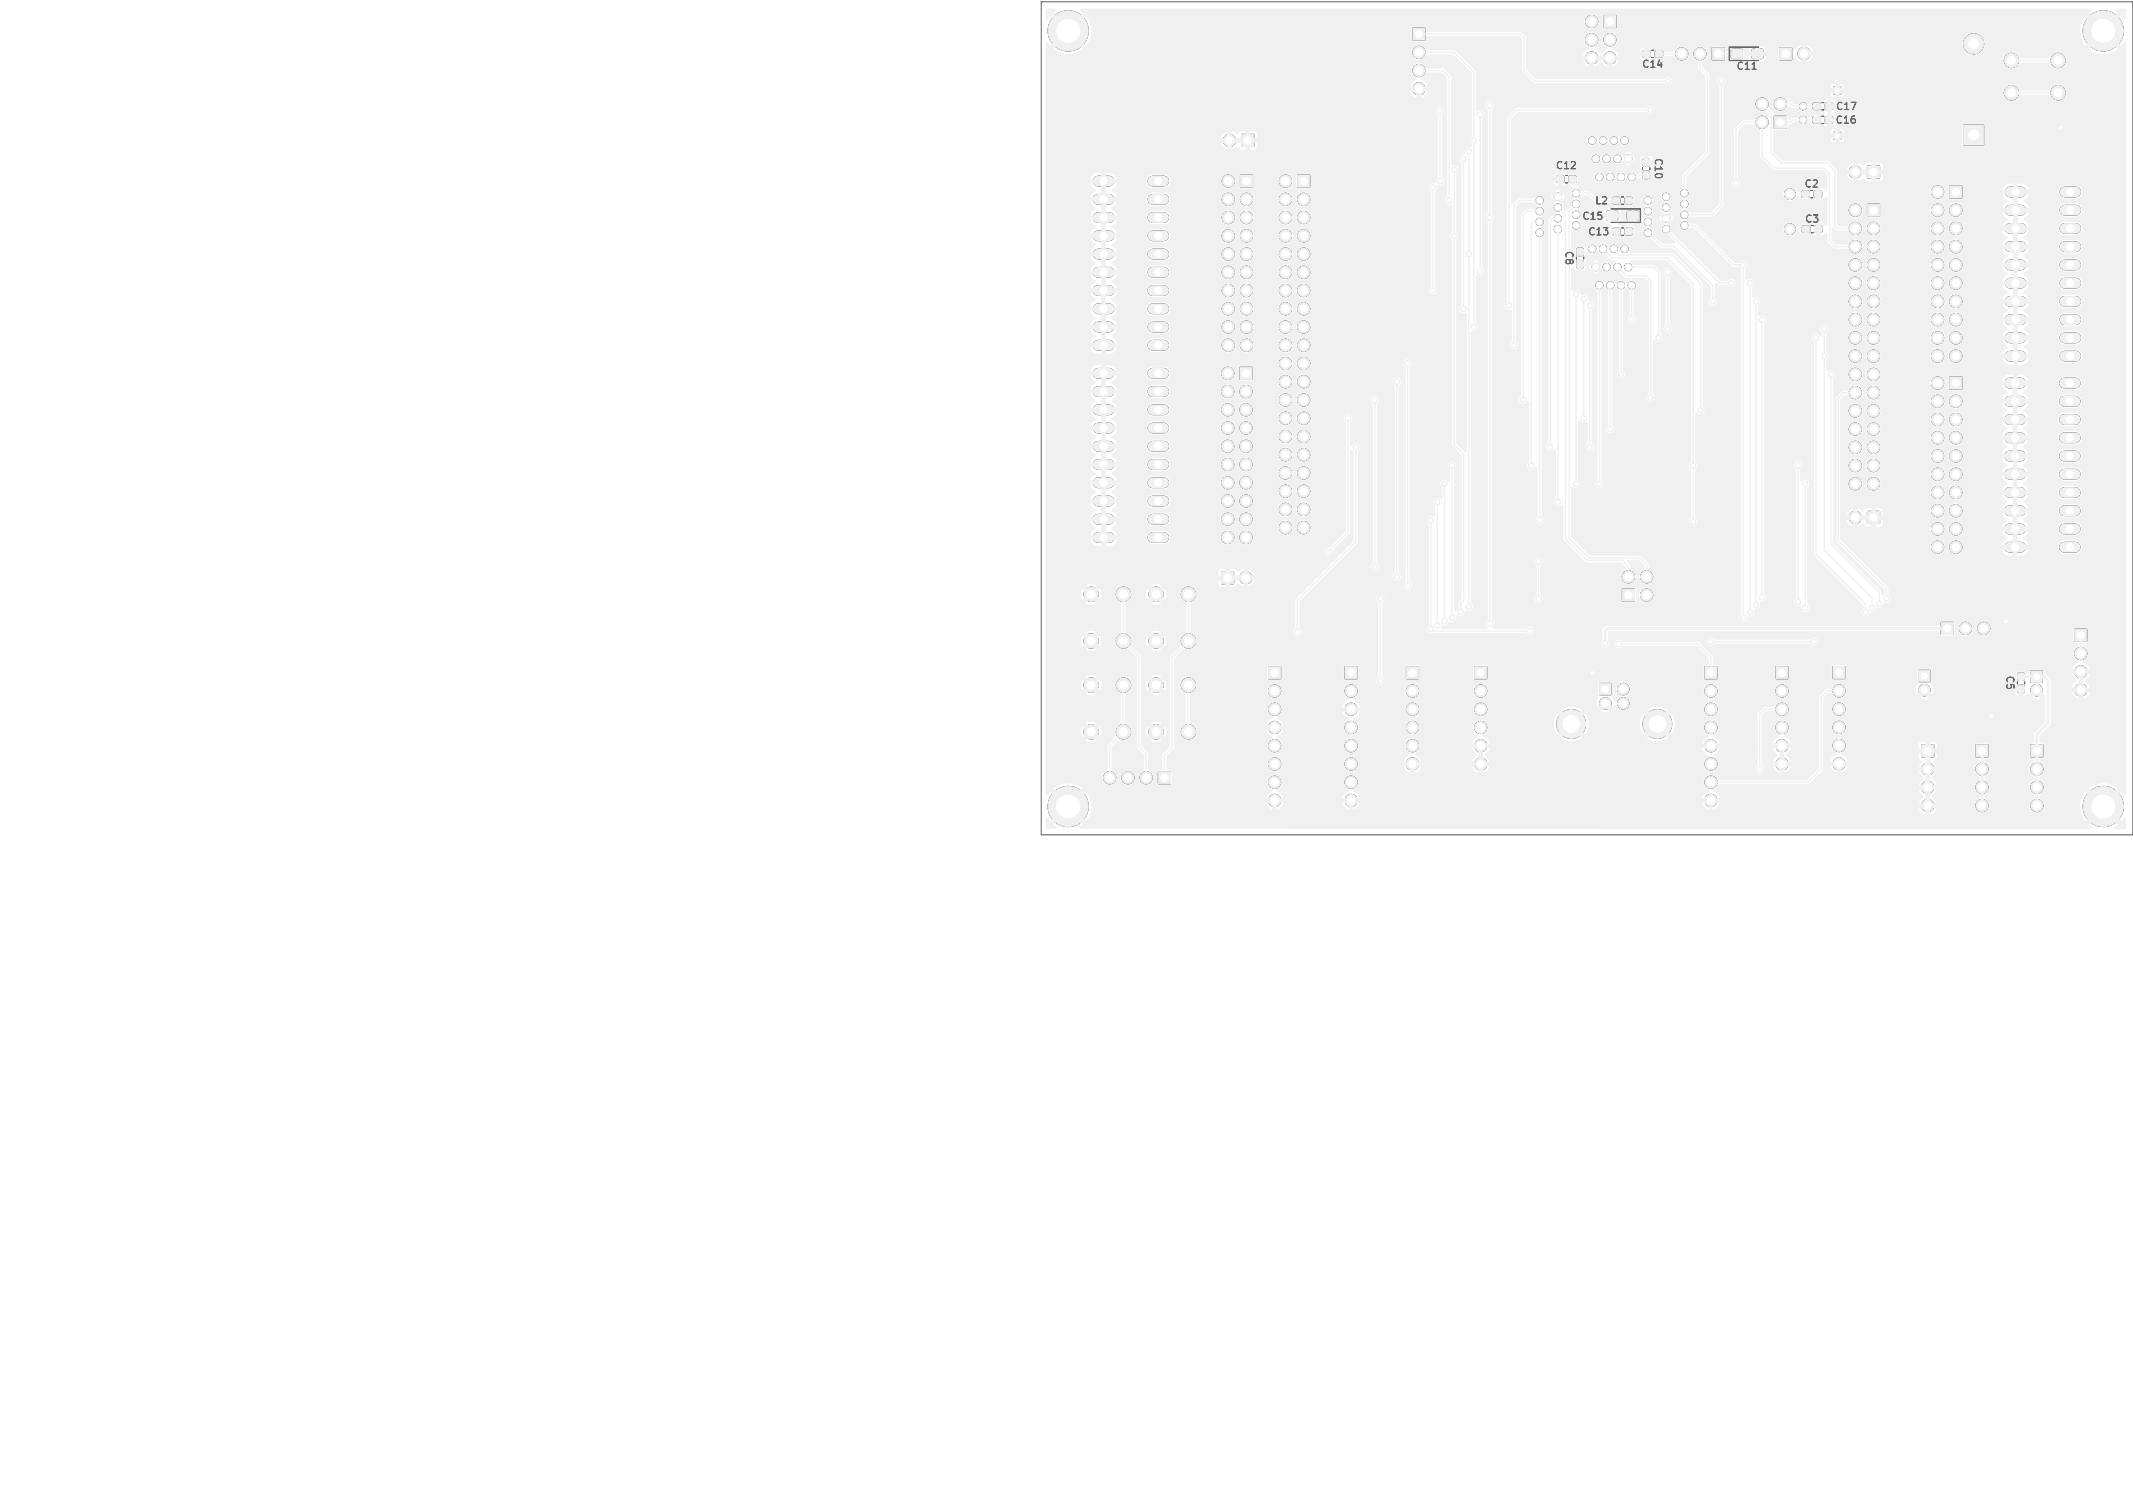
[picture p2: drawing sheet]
<svg xmlns="http://www.w3.org/2000/svg" width="297mm" height="210mm" viewBox="0 0 297 210" stroke-linecap="round" stroke-linejoin="round" font-family="sans-serif">
<defs><g id="words">
<g font-size="1.4">
<text x="228.8" y="9.7">C14</text>
<text x="241.9" y="10">C11</text>
<text x="255.7" y="17.5">C16</text>
<text x="255.8" y="15.6">C17</text>
<text x="216.8" y="23.8">C12</text>
<text x="230.2" y="22.1" transform="rotate(90 230.2 22.1)">C10</text>
<text x="222.2" y="28.7">L2</text>
<text x="251.4" y="26.4">C2</text>
<text x="217.7" y="35" transform="rotate(90 217.7 35)">C8</text>
<text x="220.4" y="30.9">C15</text>
<text x="221.3" y="33.1">C13</text>
<text x="251.5" y="31.3">C3</text>
<text x="279.1" y="94.2" transform="rotate(90 279.1 94.2)">C5</text>
</g>
</g></defs>
<g fill="#000" stroke="#000" stroke-width=".14">
<path d="M196.8 3.9h1.7v1.7h-1.7zM223.3 2.1h1.7v1.7h-1.7zM228.8 7.1h1v.8h-1zM230.5 7.1h1v.8h-1zM238.4 6.6h1.7v1.7h-1.7zM241.2 6.9l.1-.1 1.3 .1 .1 .2-.1 1-.2 .1-1.2-.1-.1-.2zM244 6.9l.2-.1 1.3 .1v.2v1l-.2 .1-1.3-.1v-.2zM247.1 16.2h1.7v1.7h-1.7zM247.8 6.6h1.7v1.7h-1.7zM252.5 16.3h1v.8h-1zM252.5 14.4h1v.8h-1zM254.2 16.3h1v.8h-1z"/>
<path d="M254.2 14.4h1v.8h-1zM255.4 18.4h1v1h-1zM255.4 12.1h1v1h-1zM172.9 18.7h1.7v1.7h-1.7zM172.7 24.4h1.7v1.7h-1.7zM180.7 24.4h1.7v1.7h-1.7zM216.8 24.5h.9v.9h-.9zM218.5 24.5h1v.9h-1zM219.6 34.6h.8v.9h-.8zM219.6 36.3h.8v1h-.8zM224.6 31.8h1v.9h-1zM223.8 29.4h.2h1.2l.1 .2-.1 1-.2 .1-1.2-.1-.1-.1z"/>
<path d="M224.6 27.5h.9v.8h-.9zM226.3 31.8h1v.9h-1zM226.4 27.5h.9v.8h-.9zM226.7 29.4h.1h1.3l.1 .2-.1 1-.2 .1-1.2-.1-.1-.1zM228.8 23.9h.9v.9h-.9zM228.8 22.2h.9v.9h-.9zM251 26.6h.9v.8h-.9zM251 31.5h1v.8h-1zM252.7 26.6h.9v.8h-.9zM252.8 31.5h.9v.8h-.9zM260.1 23.1h1.7v1.7h-1.7zM260.1 28.4h1.7v1.7h-1.7z"/>
<path d="M271.5 25.9h1.7v1.7h-1.7zM273.5 17.4h2.8v2.8h-2.8zM172.7 51.1h1.7v1.7h-1.7zM271.5 52.5h1.7v1.7h-1.7zM170.1 79.6h1.7v1.7h-1.7zM260.1 71.2h1.7v1.7h-1.7zM176.7 92.8h1.7v1.7h-1.7zM187.3 92.8h1.7v1.7h-1.7zM195.9 92.8h1.7v1.7h-1.7zM205.4 92.8h1.7v1.7h-1.7zM222.8 95.1h1.6v1.6h-1.6zM225.9 82h1.7v1.7h-1.7z"/>
<path d="M237.4 92.8h1.7v1.7h-1.7zM247.3 92.8h1.7v1.7h-1.7zM255.3 92.8h1.7v1.7h-1.7zM267.2 93.3h1.6v1.6h-1.6zM270.3 86.6h1.7v1.7h-1.7zM281 93.7h.9v1h-.9zM281 95.5h.9v.9h-.9zM282.8 93.4h1.6v1.6h-1.6zM288.9 87.6h1.7v1.7h-1.7zM161.3 107.4h1.7v1.7h-1.7zM267.6 103.7h1.7v1.7h-1.7zM275.2 103.7h1.7v1.7h-1.7z"/>
<path d="M282.8 103.7h1.7v1.7h-1.7z"/>
<circle cx="148.8" cy="4.3" r="2.8"/>
<circle cx="171.2" cy="19.6" r=".85"/>
<circle cx="197.6" cy="7.3" r=".85"/>
<circle cx="197.6" cy="9.8" r=".85"/>
<circle cx="197.6" cy="12.4" r=".85"/>
<circle cx="221.7" cy="5.5" r=".85"/>
<circle cx="221.7" cy="3" r=".85"/>
<circle cx="221.7" cy="8.1" r=".85"/>
<circle cx="221.7" cy="19.6" r=".5"/>
<circle cx="223.2" cy="19.6" r=".5"/>
<circle cx="224.2" cy="8.1" r=".85"/>
<circle cx="224.2" cy="5.5" r=".85"/>
<circle cx="224.7" cy="19.6" r=".5"/>
<circle cx="226.2" cy="19.6" r=".5"/>
<circle cx="234.2" cy="7.5" r=".85"/>
<circle cx="236.7" cy="7.5" r=".85"/>
<circle cx="245.4" cy="17" r=".85"/>
<circle cx="245.4" cy="14.5" r=".85"/>
<circle cx="247.9" cy="14.5" r=".85"/>
<circle cx="251.1" cy="16.7" r=".5"/>
<circle cx="251.1" cy="14.8" r=".5"/>
<circle cx="251.2" cy="7.4" r=".85"/>
<circle cx="274.9" cy="6.1" r="1.4"/>
<circle cx="280.1" cy="12.9" r="1"/>
<circle cx="280.1" cy="8.4" r="1"/>
<circle cx="286.6" cy="12.9" r="1"/>
<circle cx="286.6" cy="8.4" r="1"/>
<circle cx="292.9" cy="4.3" r="2.8"/>
<circle cx="171" cy="32.8" r=".85"/>
<circle cx="171" cy="35.4" r=".85"/>
<circle cx="171" cy="27.8" r=".85"/>
<circle cx="171" cy="30.3" r=".85"/>
<circle cx="171" cy="37.9" r=".85"/>
<circle cx="171" cy="25.2" r=".85"/>
<circle cx="173.6" cy="27.8" r=".85"/>
<circle cx="173.6" cy="30.3" r=".85"/>
<circle cx="173.6" cy="32.8" r=".85"/>
<circle cx="173.6" cy="35.4" r=".85"/>
<circle cx="173.6" cy="37.9" r=".85"/>
<circle cx="179" cy="27.8" r=".85"/>
<circle cx="179" cy="35.4" r=".85"/>
<circle cx="179" cy="37.9" r=".85"/>
<circle cx="179" cy="30.3" r=".85"/>
<circle cx="179" cy="32.8" r=".85"/>
<circle cx="179" cy="25.2" r=".85"/>
<circle cx="181.6" cy="32.8" r=".85"/>
<circle cx="181.6" cy="35.4" r=".85"/>
<circle cx="181.6" cy="37.9" r=".85"/>
<circle cx="181.6" cy="27.8" r=".85"/>
<circle cx="181.6" cy="30.3" r=".85"/>
<circle cx="214.4" cy="27.9" r=".5"/>
<circle cx="214.4" cy="29.4" r=".5"/>
<circle cx="214.4" cy="32.4" r=".5"/>
<circle cx="214.4" cy="30.9" r=".5"/>
<circle cx="216.9" cy="31.9" r=".5"/>
<circle cx="216.9" cy="27.4" r=".5"/>
<circle cx="216.9" cy="30.4" r=".5"/>
<circle cx="216.9" cy="28.9" r=".5"/>
<circle cx="219.5" cy="31.4" r=".5"/>
<circle cx="219.5" cy="29.9" r=".5"/>
<circle cx="219.5" cy="26.9" r=".5"/>
<circle cx="219.5" cy="28.4" r=".5"/>
<circle cx="221.7" cy="34.6" r=".5"/>
<circle cx="222.2" cy="37.2" r=".5"/>
<circle cx="222.2" cy="22.1" r=".5"/>
<circle cx="222.7" cy="39.7" r=".5"/>
<circle cx="222.7" cy="24.6" r=".5"/>
<circle cx="223.2" cy="34.6" r=".5"/>
<circle cx="223.7" cy="37.2" r=".5"/>
<circle cx="223.7" cy="22.1" r=".5"/>
<circle cx="224.2" cy="24.6" r=".5"/>
<circle cx="224.2" cy="39.7" r=".5"/>
<circle cx="224.7" cy="34.6" r=".5"/>
<circle cx="225.2" cy="37.2" r=".5"/>
<circle cx="225.2" cy="22.1" r=".5"/>
<circle cx="225.7" cy="24.6" r=".5"/>
<circle cx="225.7" cy="39.7" r=".5"/>
<circle cx="226.2" cy="34.6" r=".5"/>
<circle cx="226.7" cy="22.1" r=".5"/>
<circle cx="226.7" cy="37.2" r=".5"/>
<circle cx="227.2" cy="39.7" r=".5"/>
<circle cx="227.2" cy="24.6" r=".5"/>
<circle cx="229.5" cy="27.9" r=".5"/>
<circle cx="229.5" cy="29.4" r=".5"/>
<circle cx="229.5" cy="32.4" r=".5"/>
<circle cx="229.5" cy="30.9" r=".5"/>
<circle cx="232" cy="31.9" r=".5"/>
<circle cx="232" cy="27.4" r=".5"/>
<circle cx="232" cy="30.4" r=".5"/>
<circle cx="232" cy="28.9" r=".5"/>
<circle cx="234.6" cy="31.4" r=".5"/>
<circle cx="234.6" cy="29.9" r=".5"/>
<circle cx="234.6" cy="26.9" r=".5"/>
<circle cx="234.6" cy="28.4" r=".5"/>
<circle cx="249.3" cy="31.9" r=".75"/>
<circle cx="249.3" cy="27" r=".75"/>
<circle cx="258.4" cy="31.8" r=".85"/>
<circle cx="258.4" cy="34.3" r=".85"/>
<circle cx="258.4" cy="29.3" r=".85"/>
<circle cx="258.4" cy="36.9" r=".85"/>
<circle cx="258.4" cy="39.4" r=".85"/>
<circle cx="258.4" cy="23.9" r=".85"/>
<circle cx="260.9" cy="31.8" r=".85"/>
<circle cx="260.9" cy="34.3" r=".85"/>
<circle cx="260.9" cy="39.4" r=".85"/>
<circle cx="260.9" cy="36.9" r=".85"/>
<circle cx="269.8" cy="26.7" r=".85"/>
<circle cx="269.8" cy="36.9" r=".85"/>
<circle cx="269.8" cy="29.3" r=".85"/>
<circle cx="269.8" cy="31.8" r=".85"/>
<circle cx="269.8" cy="39.4" r=".85"/>
<circle cx="269.8" cy="34.3" r=".85"/>
<circle cx="272.4" cy="31.8" r=".85"/>
<circle cx="272.4" cy="29.3" r=".85"/>
<circle cx="272.4" cy="36.9" r=".85"/>
<circle cx="272.4" cy="34.3" r=".85"/>
<circle cx="272.4" cy="39.4" r=".85"/>
<circle cx="171" cy="59.6" r=".85"/>
<circle cx="171" cy="52" r=".85"/>
<circle cx="171" cy="54.5" r=".85"/>
<circle cx="171" cy="57.1" r=".85"/>
<circle cx="171" cy="40.5" r=".85"/>
<circle cx="171" cy="43" r=".85"/>
<circle cx="171" cy="45.5" r=".85"/>
<circle cx="171" cy="48.1" r=".85"/>
<circle cx="173.5" cy="59.6" r=".85"/>
<circle cx="173.5" cy="57.1" r=".85"/>
<circle cx="173.5" cy="54.5" r=".85"/>
<circle cx="173.6" cy="40.5" r=".85"/>
<circle cx="173.6" cy="43" r=".85"/>
<circle cx="173.6" cy="45.5" r=".85"/>
<circle cx="173.6" cy="48.1" r=".85"/>
<circle cx="179" cy="40.5" r=".85"/>
<circle cx="179" cy="43" r=".85"/>
<circle cx="179" cy="58.2" r=".85"/>
<circle cx="179" cy="45.5" r=".85"/>
<circle cx="179" cy="48.1" r=".85"/>
<circle cx="179" cy="53.2" r=".85"/>
<circle cx="179" cy="50.6" r=".85"/>
<circle cx="179" cy="55.7" r=".85"/>
<circle cx="181.6" cy="40.5" r=".85"/>
<circle cx="181.6" cy="43" r=".85"/>
<circle cx="181.6" cy="53.2" r=".85"/>
<circle cx="181.6" cy="58.2" r=".85"/>
<circle cx="181.6" cy="50.6" r=".85"/>
<circle cx="181.6" cy="55.7" r=".85"/>
<circle cx="181.6" cy="45.5" r=".85"/>
<circle cx="181.6" cy="48.1" r=".85"/>
<circle cx="258.4" cy="44.5" r=".85"/>
<circle cx="258.4" cy="49.6" r=".85"/>
<circle cx="258.4" cy="52.1" r=".85"/>
<circle cx="258.4" cy="59.7" r=".85"/>
<circle cx="258.4" cy="57.2" r=".85"/>
<circle cx="258.4" cy="47" r=".85"/>
<circle cx="258.4" cy="54.7" r=".85"/>
<circle cx="258.4" cy="42" r=".85"/>
<circle cx="260.9" cy="44.5" r=".85"/>
<circle cx="260.9" cy="49.6" r=".85"/>
<circle cx="260.9" cy="59.7" r=".85"/>
<circle cx="260.9" cy="52.1" r=".85"/>
<circle cx="260.9" cy="54.7" r=".85"/>
<circle cx="260.9" cy="57.2" r=".85"/>
<circle cx="260.9" cy="47" r=".85"/>
<circle cx="260.9" cy="42" r=".85"/>
<circle cx="269.8" cy="55.9" r=".85"/>
<circle cx="269.8" cy="53.3" r=".85"/>
<circle cx="269.8" cy="49.6" r=".85"/>
<circle cx="269.8" cy="47" r=".85"/>
<circle cx="269.8" cy="58.4" r=".85"/>
<circle cx="269.8" cy="44.5" r=".85"/>
<circle cx="269.8" cy="42" r=".85"/>
<circle cx="272.4" cy="55.9" r=".85"/>
<circle cx="272.4" cy="44.5" r=".85"/>
<circle cx="272.4" cy="58.4" r=".85"/>
<circle cx="272.4" cy="47" r=".85"/>
<circle cx="272.4" cy="49.6" r=".85"/>
<circle cx="272.4" cy="42" r=".85"/>
<circle cx="171" cy="64.7" r=".85"/>
<circle cx="171" cy="62.1" r=".85"/>
<circle cx="171" cy="72.3" r=".85"/>
<circle cx="171" cy="69.8" r=".85"/>
<circle cx="171" cy="74.8" r=".85"/>
<circle cx="171" cy="67.2" r=".85"/>
<circle cx="173.5" cy="67.2" r=".85"/>
<circle cx="173.5" cy="62.1" r=".85"/>
<circle cx="173.5" cy="74.8" r=".85"/>
<circle cx="173.5" cy="69.8" r=".85"/>
<circle cx="173.5" cy="64.7" r=".85"/>
<circle cx="173.5" cy="72.3" r=".85"/>
<circle cx="179" cy="73.5" r=".85"/>
<circle cx="179" cy="65.9" r=".85"/>
<circle cx="179" cy="70.9" r=".85"/>
<circle cx="179" cy="63.3" r=".85"/>
<circle cx="179" cy="60.8" r=".85"/>
<circle cx="179" cy="68.4" r=".85"/>
<circle cx="181.6" cy="60.8" r=".85"/>
<circle cx="181.6" cy="63.3" r=".85"/>
<circle cx="181.6" cy="68.4" r=".85"/>
<circle cx="181.6" cy="70.9" r=".85"/>
<circle cx="181.6" cy="65.9" r=".85"/>
<circle cx="181.6" cy="73.5" r=".85"/>
<circle cx="258.4" cy="64.8" r=".85"/>
<circle cx="258.4" cy="67.4" r=".85"/>
<circle cx="258.4" cy="62.3" r=".85"/>
<circle cx="258.4" cy="72" r=".85"/>
<circle cx="260.9" cy="62.3" r=".85"/>
<circle cx="260.9" cy="64.8" r=".85"/>
<circle cx="260.9" cy="67.4" r=".85"/>
<circle cx="269.8" cy="63.5" r=".85"/>
<circle cx="269.8" cy="66" r=".85"/>
<circle cx="269.8" cy="73.7" r=".85"/>
<circle cx="269.8" cy="76.2" r=".85"/>
<circle cx="269.8" cy="61" r=".85"/>
<circle cx="269.8" cy="68.6" r=".85"/>
<circle cx="269.8" cy="71.1" r=".85"/>
<circle cx="272.4" cy="61" r=".85"/>
<circle cx="272.4" cy="68.6" r=".85"/>
<circle cx="272.4" cy="63.5" r=".85"/>
<circle cx="272.4" cy="66" r=".85"/>
<circle cx="272.4" cy="73.7" r=".85"/>
<circle cx="272.4" cy="76.2" r=".85"/>
<circle cx="272.4" cy="71.1" r=".85"/>
<circle cx="152" cy="89.2" r="1"/>
<circle cx="152" cy="82.7" r="1"/>
<circle cx="152" cy="95.4" r="1"/>
<circle cx="156.5" cy="89.2" r="1"/>
<circle cx="156.5" cy="82.7" r="1"/>
<circle cx="156.5" cy="95.4" r="1"/>
<circle cx="161" cy="89.2" r="1"/>
<circle cx="161" cy="82.7" r="1"/>
<circle cx="161" cy="95.4" r="1"/>
<circle cx="165.5" cy="89.2" r="1"/>
<circle cx="165.5" cy="82.7" r="1"/>
<circle cx="165.5" cy="95.4" r="1"/>
<circle cx="173.5" cy="80.4" r=".85"/>
<circle cx="177.5" cy="96.2" r=".85"/>
<circle cx="177.5" cy="98.8" r=".85"/>
<circle cx="188.2" cy="98.8" r=".85"/>
<circle cx="188.2" cy="96.2" r=".85"/>
<circle cx="196.7" cy="96.2" r=".85"/>
<circle cx="196.7" cy="98.8" r=".85"/>
<circle cx="206.2" cy="98.8" r=".85"/>
<circle cx="206.2" cy="96.2" r=".85"/>
<circle cx="223.6" cy="97.9" r=".8"/>
<circle cx="226.1" cy="95.9" r=".8"/>
<circle cx="226.1" cy="97.9" r=".8"/>
<circle cx="226.8" cy="80.3" r=".85"/>
<circle cx="229.3" cy="80.3" r=".85"/>
<circle cx="229.3" cy="82.9" r=".85"/>
<circle cx="238.3" cy="96.2" r=".85"/>
<circle cx="238.3" cy="98.8" r=".85"/>
<circle cx="248.2" cy="96.2" r=".85"/>
<circle cx="248.2" cy="98.8" r=".85"/>
<circle cx="256.1" cy="98.7" r=".85"/>
<circle cx="256.1" cy="96.2" r=".85"/>
<circle cx="268" cy="96.1" r=".8"/>
<circle cx="273.7" cy="87.5" r=".85"/>
<circle cx="276.3" cy="87.5" r=".85"/>
<circle cx="283.6" cy="96.1" r=".8"/>
<circle cx="289.8" cy="96.1" r=".85"/>
<circle cx="289.8" cy="93.5" r=".85"/>
<circle cx="289.8" cy="91" r=".85"/>
<circle cx="148.8" cy="112.3" r="2.8"/>
<circle cx="152" cy="101.9" r="1"/>
<circle cx="154.5" cy="108.3" r=".85"/>
<circle cx="156.5" cy="101.9" r="1"/>
<circle cx="157.1" cy="108.3" r=".85"/>
<circle cx="159.6" cy="108.3" r=".85"/>
<circle cx="161" cy="101.9" r="1"/>
<circle cx="165.5" cy="101.9" r="1"/>
<circle cx="177.5" cy="101.3" r=".85"/>
<circle cx="177.5" cy="106.4" r=".85"/>
<circle cx="177.5" cy="111.5" r=".85"/>
<circle cx="177.5" cy="108.9" r=".85"/>
<circle cx="177.5" cy="103.8" r=".85"/>
<circle cx="188.2" cy="101.3" r=".85"/>
<circle cx="188.2" cy="108.9" r=".85"/>
<circle cx="188.2" cy="106.4" r=".85"/>
<circle cx="188.2" cy="111.5" r=".85"/>
<circle cx="188.2" cy="103.8" r=".85"/>
<circle cx="196.7" cy="101.3" r=".85"/>
<circle cx="196.7" cy="106.4" r=".85"/>
<circle cx="196.7" cy="103.8" r=".85"/>
<circle cx="206.2" cy="103.8" r=".85"/>
<circle cx="206.2" cy="106.4" r=".85"/>
<circle cx="206.2" cy="101.3" r=".85"/>
<circle cx="218.8" cy="100.8" r="2"/>
<circle cx="230.8" cy="100.8" r="2"/>
<circle cx="238.3" cy="101.3" r=".85"/>
<circle cx="238.3" cy="106.4" r=".85"/>
<circle cx="238.3" cy="111.5" r=".85"/>
<circle cx="238.3" cy="108.9" r=".85"/>
<circle cx="238.3" cy="103.8" r=".85"/>
<circle cx="248.2" cy="101.3" r=".85"/>
<circle cx="248.2" cy="106.4" r=".85"/>
<circle cx="248.2" cy="103.8" r=".85"/>
<circle cx="256.1" cy="106.4" r=".85"/>
<circle cx="256.1" cy="101.3" r=".85"/>
<circle cx="256.1" cy="103.8" r=".85"/>
<circle cx="268.5" cy="107.1" r=".85"/>
<circle cx="268.5" cy="112.2" r=".85"/>
<circle cx="268.5" cy="109.6" r=".85"/>
<circle cx="276" cy="107.1" r=".85"/>
<circle cx="276" cy="109.6" r=".85"/>
<circle cx="276" cy="112.2" r=".85"/>
<circle cx="283.7" cy="107.1" r=".85"/>
<circle cx="283.7" cy="109.6" r=".85"/>
<circle cx="283.7" cy="112.2" r=".85"/>
<circle cx="292.9" cy="112.3" r="2.8"/>
</g>
<g fill="none" stroke="#000" stroke-width="1.5">
<path d="M152.9 25.2h1.5M152.9 27.8h1.5M152.9 30.3h1.5M152.9 32.8h1.5M152.9 35.4h1.5M152.9 37.9h1.5M160.6 25.2h1.5M160.6 27.8h1.5M160.6 30.3h1.5M160.6 32.8h1.5M160.6 35.4h1.5M160.6 37.9h1.5"/>
<path d="M279.9 26.7h1.5M279.9 29.3h1.5M279.9 31.8h1.5M279.9 34.3h1.5M279.9 36.9h1.5M279.9 39.4h1.5M287.6 26.7h1.5M287.6 29.3h1.5M287.6 31.8h1.5M287.6 34.3h1.5M287.6 36.9h1.5M287.6 39.4h1.5"/>
<path d="M152.9 40.5h1.5M152.9 43h1.5M152.9 45.5h1.5M152.9 48.1h1.5M152.9 52h1.5M152.9 54.5h1.5M152.9 57.1h1.5M152.9 59.6h1.5M160.6 40.5h1.5M160.6 43h1.5M160.6 45.5h1.5M160.6 48.1h1.5"/>
<path d="M160.6 52h1.5M160.6 54.5h1.5M160.6 57.1h1.5M160.6 59.6h1.5M279.9 53.3h1.5M279.9 55.9h1.5M279.9 58.4h1.5M279.9 42h1.5M279.9 44.5h1.5M279.9 47h1.5M279.9 49.6h1.5M287.5 53.3h1.5"/>
<path d="M287.5 55.9h1.5M287.5 58.4h1.5M287.6 42h1.5M287.6 44.5h1.5M287.6 47h1.5M287.6 49.6h1.5M152.9 62.1h1.5M152.9 64.7h1.5M152.9 67.2h1.5M152.9 69.8h1.5M152.9 72.3h1.5M152.9 74.8h1.5"/>
<path d="M160.6 62.1h1.5M160.6 64.7h1.5M160.6 67.2h1.5M160.6 69.8h1.5M160.6 72.3h1.5M160.6 74.8h1.5M279.9 61h1.5M279.9 63.5h1.5M279.9 66h1.5M279.9 68.6h1.5M279.9 71.1h1.5M279.9 73.7h1.5"/>
<path d="M279.9 76.2h1.5M287.5 61h1.5M287.5 63.5h1.5M287.5 66h1.5M287.5 68.6h1.5M287.5 71.1h1.5M287.5 73.7h1.5M287.5 76.2h1.5"/>
</g>
<g fill="#f0f0f0" stroke="#f0f0f0" stroke-width=".14">
<path d="M267.2 93.3h1.6v1.6h-1.6z"/>
<path d="M275.2 103.7h1.7v1.7h-1.7z"/>
<path d="M237.4 92.8h1.7v1.7h-1.7z"/>
<path d="M260.1 71.2h1.7v1.7h-1.7z"/>
<path d="M205.4 92.8h1.7v1.7h-1.7z"/>
<path d="M288.9 87.6h1.7v1.7h-1.7z"/>
<path d="M270.3 86.6h1.7v1.7h-1.7z"/>
<path d="M267.6 103.7h1.7v1.7h-1.7z"/>
<path d="M195.9 92.8h1.7v1.7h-1.7z"/>
<path d="M282.8 103.7h1.7v1.7h-1.7z"/>
<path d="M260.1 28.4h1.7v1.7h-1.7z"/>
<path d="M282.8 93.4h1.6v1.6h-1.6z"/>
<path d="M271.5 52.5h1.7v1.7h-1.7z"/>
<path d="M172.7 51.1h1.7v1.7h-1.7z"/>
<path d="M225.9 82h1.7v1.7h-1.7z"/>
<path d="M172.7 24.4h1.7v1.7h-1.7z"/>
<path d="M161.3 107.4h1.7v1.7h-1.7z"/>
<path d="M176.7 92.8h1.7v1.7h-1.7z"/>
<path d="M271.5 25.9h1.7v1.7h-1.7z"/>
<path d="M170.1 79.6h1.7v1.7h-1.7z"/>
<path d="M172.9 18.7h1.7v1.7h-1.7z"/>
<path d="M247.3 92.8h1.7v1.7h-1.7z"/>
<path d="M255.4 18.4h1v1h-1z"/>
<path d="M247.8 6.6h1.7v1.7h-1.7z"/>
<path d="M222.8 95.1h1.6v1.6h-1.6z"/>
<path d="M273.5 17.4h2.8v2.8h-2.8z"/>
<path d="M255.3 92.8h1.7v1.7h-1.7z"/>
<path d="M247.1 16.2h1.7v1.7h-1.7z"/>
<path d="M180.7 24.4h1.7v1.7h-1.7z"/>
<path d="M238.4 6.6h1.7v1.7h-1.7z"/>
<path d="M255.4 12.1h1v1h-1z"/>
<path d="M260.1 23.1h1.7v1.7h-1.7z"/>
<path d="M223.3 2.1h1.7v1.7h-1.7z"/>
<path d="M187.3 92.8h1.7v1.7h-1.7z"/>
<path d="M196.8 3.9h1.7v1.7h-1.7z"/>
<path d="M251 31.5h1v.8h-1z"/>
<path d="M252.8 31.5h.9v.8h-.9z"/>
<path d="M226.7 29.4h.1h1.3l.1 .2-.1 1-.2 .1-1.2-.1-.1-.1z"/>
<path d="M223.8 29.4h.2h1.2l.1 .2-.1 1-.2 .1-1.2-.1-.1-.1z"/>
<path d="M224.6 31.8h1v.9h-1z"/>
<path d="M226.3 31.8h1v.9h-1z"/>
<path d="M218.5 24.5h1v.9h-1z"/>
<path d="M216.8 24.5h.9v.9h-.9z"/>
<path d="M219.6 34.6h.8v.9h-.8z"/>
<path d="M219.6 36.3h.8v1h-.8z"/>
<path d="M228.8 23.9h.9v.9h-.9z"/>
<path d="M228.8 22.2h.9v.9h-.9z"/>
<path d="M254.2 16.3h1v.8h-1z"/>
<path d="M252.5 16.3h1v.8h-1z"/>
<path d="M251 26.6h.9v.8h-.9z"/>
<path d="M252.7 26.6h.9v.8h-.9z"/>
<path d="M254.2 14.4h1v.8h-1z"/>
<path d="M252.5 14.4h1v.8h-1z"/>
<path d="M281 93.7h.9v1h-.9z"/>
<path d="M281 95.5h.9v.9h-.9z"/>
<path d="M226.4 27.5h.9v.8h-.9z"/>
<path d="M224.6 27.5h.9v.8h-.9z"/>
<path d="M230.5 7.1h1v.8h-1z"/>
<path d="M228.8 7.1h1v.8h-1z"/>
<path d="M241.2 6.9l.1-.1 1.3 .1 .1 .2-.1 1-.2 .1-1.2-.1-.1-.2z"/>
<path d="M244 6.9l.2-.1 1.3 .1v.2v1l-.2 .1-1.3-.1v-.2z"/>
<path d="M145.7 1.3h1.3l.1 .1-.5 .4 2.1 2.1 2.2-2.1-.4-.3v-.2h.1h140.5l.1 .1-.4 .4 2.1 2.1 2.1-2.1-.4-.3v-.2h1.3l.1 .1-.1 1.3h-.1l-.4-.5-2.1 2.1h-.8l-2.1-2.1-.5 .7-.3 1h-64.3v-1.8l-.2-.2h-1.9l-.1 .2v.9h-.3a1.11 1.11 0 0 0-1.7-1 1.11 1.11 0 0 0-.1 1.9 1.11 1.11 0 0 0 1.7-.7l.1-.2h.3v.9l.2 .2h1.8l.2-.2h64.3a3.3 3.3 0 0 0 .5 2.2h-13.6v-.3a1.65 1.65 0 0 0-2.3-1.2 1.65 1.65 0 0 0-.6 2.6h-21.1l-.1-.4-.3-.4-.6-.3v1.1h22.1l.5 .4 .4 .1h-23v1.1h-.5v-2.7l-.6 .3-.4 .5a.27 .27 0 0 1-.3-.4l-.1-.1h-1.8l-.2 .2v.6h-1.6a.77 .77 0 0 0-.7-.9h-.3v.9h-.5v-.9h-.4l-.4 .2-.2 .5h-.6l-.1-.3-.3-.1h-1.2l-.3 .1-.3 .4h-.3v-.5l-.2-.2h-1.8l-.2 .2v1.8l.2 .2h1.8l.2-.2v-.5l.1-.1 .3 .1 .2 .4 .2 .1h1.3l.3-.1 .1-.3v-1h.6v.2h4.1v.8h-1.6v-.2h-1v.9h-.5v-.9h-1a.77 .77 0 0 0 .7 .9l1.4-.1 .3-.2 .1-.4h1.6v.4l.2 .2h1.8l.2-.2v-.3l.1-.1 .6 .6 .5 .2h.5l.4-.2 .4-.3 .2-.6h22.1a1.65 1.65 0 0 0 1.9-1.6h13.6l.3 .3 2.1-2.1h.8l2.1 2.1 .4-.5h.1l.1 .1v.8h-1l-2.1-2.1-2.1 2.1a3.3 3.3 0 0 0 4.2 0h1v1.6h-8.1l-.1-.2a1.27 1.27 0 0 0-1.1-1 1.27 1.27 0 0 0-1.3 .8l-4 .1a1.63 1.63 0 0 0-1.3-.9 1.26 1.26 0 0 0-1.2 1.1 1.26 1.26 0 0 0 1 1.4 1.26 1.26 0 0 0 1.4-.9h4a1.57 1.57 0 0 0 1.1 .9 1.26 1.26 0 0 0 1.5-1.3h8.1v4.5h-8.1l-.1-.2a1.28 1.28 0 0 0-1.1-1 1.28 1.28 0 0 0-1.3 .8l-4 .1a1.63 1.63 0 0 0-1.3-.9l-.6 .1-.5 .5h-22.1l-.1-.4-.4-.3h-.3v.7h-.5v-.7l-.5 .1-.2 .3v.3h24.1l-.1 .4v.4h-22l-.1-.2h-.7v.7h-.5v-.7h-.7v.4l.4 .3h1.2l.2-.2 .2-.3h22a1.27 1.27 0 0 0 1.1 1.1 1.27 1.27 0 0 0 1.3-.9h4h.1a1.25 1.25 0 0 0 1.4 .9 1.25 1.25 0 0 0 1.1-1.3h8.1v1.6h-40.2a.73 .73 0 0 0-.8-.7v.7h41v1.9h-40.2l-.1-.3-.3-.3 .3-.4 .1-.3h-.8v1.3h41v.6h-41v.7a.72 .72 0 0 0 .8-.7h40.2v3.2h-19.5v-2.8l-.2-.3-2.9 .1-.2 .2v1.2h-16.3l-.1-.4-.4-.3h-.3v.7h-.5v-.7l-.5 .1-.2 .3v.3h18.3v.8h-16.3l-.1-.2h-.7v.7h-.5v-.7h-.7v.4l.4 .3h1.2l.2-.2 .2-.3h16.3v.9l.2 .1h2.9l.2-.2h19.5v3.5h-33.7l-.1-.8-.4-.3h-.6v1.1h-.6v-1.1h-.7l-.5 .5-.4-.3-.4-.2v1.1h-.5v-1.1a1.28 1.28 0 0 0-1 1.1h38.9v1.1h-33.7l-.1-.6h-1v1.1h-.6v-1.1h-2v1.1h-.5v-1.1h-1.1a1.26 1.26 0 0 0 1.1 1.1l.7-.1 .7-.4 .2 .4 .3 .1h1.9l.2-.2 .2-.3h33.7v2h-5.9a1 1 0 0 0-1-1.1l-1.9 .1-.3 .2-.3 .5h-3.9l-.3-.6-.3-.3-.4-.1h-.8v1h-.5v-1h-.6a1.21 1.21 0 0 0-1.1 1h7.9v.5h-5.7v2h-.5v-2h-1.7l.3 .6h-5.5v-1.7l-.3-.3h-1.8l-.1 .3v.8h-.4a1.1 1.1 0 0 0-1.6-.9 1.1 1.1 0 0 0-.1 1.8 1.1 1.1 0 0 0 1.7-.7v-.2h.4v1l.2 .1h1.7l.3-.2h5.5l.5 .4-.5 .4-.3 .6h3.9l-.2-.5-.6-.5 .6-.4 .3-.6h3.9l.2 .4 .6 .3h1.8l.5-.2 .3-.3 .1-.4h5.9v2.5h-5.9a1 1 0 0 0-1-1h-1.6a1.01 1.01 0 0 0-.9 .9h-13.1l-.1-.2a1.1 1.1 0 0 0-1.1-.8 1.1 1.1 0 0 0-1 1h-.4v-.2a1.1 1.1 0 0 0-1.7-.7 1.1 1.1 0 0 0 0 1.8h-7.2v-1.7l-.2-.2h-1.8l-.2 .2v.8h-.3l-.1-.2a1.11 1.11 0 0 0-1.7-.6 1.11 1.11 0 0 0 .2 1.9 1.11 1.11 0 0 0 1.6-1.1h.3v.9l.2 .3h1.8l.2-.3 7.2 .1a1.1 1.1 0 0 0 1.3-.1l.3-.3 .1-.6h.4l.1 .5 .4 .5a1.1 1.1 0 0 0 1.7-1h13.1v.3h-5.7v2h-.5v-2h-1.7l.3 .6 .5 .4-.5 .5-.3 .6h4l-.3-.6-.6-.5 .6-.4 .3-.6h3.9v.1a.99 .99 0 0 0 .9 .7h1.7a1.01 1.01 0 0 0 .9-1h5.9v2.6h-5.9l-.1-.4a.99 .99 0 0 0-.9-.7h-1.6a1.02 1.02 0 0 0-1 1h-13a1.1 1.1 0 0 0-1.1-1.1 1.1 1.1 0 0 0-1.1 1.1h-.4v-.2a1.1 1.1 0 0 0-1.2-.9 1.1 1.1 0 0 0-1 1.1h-6.7v-.2a1.11 1.11 0 0 0-1.8-.7 1.11 1.11 0 0 0 .2 1.9 1.11 1.11 0 0 0 1.6-1h6.7l.1 .5 .4 .4 .6 .2h.4a1.1 1.1 0 0 0 .7-1.1h.4l.1 .5 .3 .4 .6 .2h.4a1.1 1.1 0 0 0 .8-1.1h13.1v.3h-5.7v2h-.5v-2h-1.7l.3 .5 .5 .5-.5 .4-.3 .6h4l-.3-.5-.6-.5 .6-.4 .3-.6h3.9v.1a.99 .99 0 0 0 .9 .6h1.7a1.01 1.01 0 0 0 .9-.9h5.9v2.5h-5.9l-.1-.4a.99 .99 0 0 0-.9-.7h-1.6a1.01 1.01 0 0 0-.9 1h-13.1l-.1-.2a1.1 1.1 0 0 0-1.1-.9 1.1 1.1 0 0 0-1 1.1h-.4v-.2a1.1 1.1 0 0 0-1.2-.9 1.1 1.1 0 0 0-1 1.1h-6.7v-.2a1.1 1.1 0 0 0-1.2-.9 1.1 1.1 0 0 0-1 1.1h-.3l-.1-.2a1.12 1.12 0 0 0-1-.9 1.12 1.12 0 0 0-1.1 .8h-1.6l-.5-.5v-1.8h.1l.5 .4 1.4 .1 .7 .6 .4 .1h.4a1.11 1.11 0 0 0 .4-1.9 1.11 1.11 0 0 0-1.8 .4l-1.2 .1-.2-.3v-7.5l-.1-.2-1.2-1.2h-6.4l-1.2-1.2v-2.9l1.9-.1 .1-.1 .1-.6 .4-.1 .3-.3 .6 .1a.78 .78 0 0 0 1.4 0h.4l.4 .3h.8l.3-.1 .4 .3 .4 .1v-3.9l-.4 .1-.4 .3-.3-.1h-.8l-.5 .3h-.3l-.4-.3-.3-.1-.3 .1-.4 .3h-.5l-.4-.3h-.4a1.26 1.26 0 0 0-1.5-.7 1.11 1.11 0 0 0-.5 1.9 1.11 1.11 0 0 0 1.9-.4l.2-.1 .4 .3 .8 .1a.78 .78 0 0 0 1.4 0h.4l.4 .3h.9a.17 .17 0 0 1 .2-.1 .17 .17 0 0 1 .1 .1l.3 .2-.4 .4-.4-.1h-.7l-.4 .3h-.4l-.4-.3-.3-.1-.3 .1-.4 .3-.9 .1-.3 .2h-.2v-.5l-.1-.2h-1.8l-.1-.3-.6-.6a1.23 1.23 0 0 0-.9-1.6 1.11 1.11 0 0 0-1.2 1.2 1.11 1.11 0 0 0 1.4 .9h.2l.4 .4-.1 .3a1.19 1.19 0 0 0-1.8 .4l-.1 .1h-1.6l-1.3 1.3v7a.67 .67 0 0 0 0 1 .67 .67 0 0 0 1-.1 .67 .67 0 0 0-.3-1v-6.6l.9-.9h1.3l.7 .8 .1 3.7 1.8 1.8 .2 .1h6.7l.6 .6v2.2l-.1 .1a.91 .91 0 0 0-.9-.6v1.9h-.5v-1.9h-.4l-.4 .3-.3-.1h-.8l-.4 .4h-.4l-.2-.4-.4-.2a1.01 1.01 0 0 0-1.3 .6 1.01 1.01 0 0 0 .6 1.3 1.01 1.01 0 0 0 1.3-.6h.4l.4 .3h.8l.3-.1 .6 .4h.7a.76 .76 0 0 0 .8-.6h.2v.1v3.8l-.2 .1-.4-.4-.3-.1v2h-.5v-2l-.4 .1-.4 .3-.3-.1h-.8l-.5 .4-.4-.1-.2-.3-.4-.2a1.01 1.01 0 0 0-1.3 .5 1.01 1.01 0 0 0 .6 1.4 1.01 1.01 0 0 0 1.3-.6h.5l.2 .2 .2 .1h.8l.4-.1 .3 .3 .3 .1h.8l.7-.5 .1 1.3 .8 .9 1.9 .1 .3 .3a1.1 1.1 0 0 0 1.2 .4 1.1 1.1 0 0 0 .8-1.1h.3l.2 .7a1.1 1.1 0 0 0 1.3 .4 1.1 1.1 0 0 0 .7-1.1h6.7l.2 .7a1.1 1.1 0 0 0 1.3 .4 1.1 1.1 0 0 0 .7-1.1h.4l.2 .7a1.1 1.1 0 0 0 1.2 .4 1.1 1.1 0 0 0 .8-1.1h13.1v.3h-5.7v2h-.5v-2h-1.7l.3 .5 .5 .5-.5 .4-.3 .6h4l-.3-.5-.6-.5 .6-.4 .3-.6h3.9v.1a.99 .99 0 0 0 .9 .6h1.9l.4-.3 .3-.6h5.9v2.5h-5.9l-.1-.4a.99 .99 0 0 0-.9-.6h-1.6a1.01 1.01 0 0 0-.9 1h-13.1l-.1-.2a1.1 1.1 0 0 0-1.1-.9 1.1 1.1 0 0 0-1 1.1h-.4v-.2a1.1 1.1 0 0 0-1.2-.9 1.1 1.1 0 0 0-1 1.1h-6.7v-.2a1.1 1.1 0 0 0-1.2-.9 1.1 1.1 0 0 0-1 1.1h-.3l-.1-.2a1.11 1.11 0 0 0-1.7-.7 1.11 1.11 0 0 0 .2 1.9 1.11 1.11 0 0 0 1.6-1h.3l.2 .6a1.1 1.1 0 0 0 1.3 .4 1.1 1.1 0 0 0 .7-1h6.7l.2 .6a1.1 1.1 0 0 0 1.3 .4 1.1 1.1 0 0 0 .7-1h.4l.2 .6a1.1 1.1 0 0 0 1.2 .4 1.1 1.1 0 0 0 .8-1h13.1v.3l-5.7-.1v2.1h-.5v-2.1h-1.7l.3 .6 .5 .5-.5 .4-.3 .6h4l-.3-.6-.6-.4 .6-.5 .3-.5h3.9a.99 .99 0 0 0 .9 .7l1.9-.1 .4-.3 .3-.6h5.9v2.6h-5.9l-.1-.4a.99 .99 0 0 0-.9-.7h-1.6a1.01 1.01 0 0 0-.9 1h-13.1l-.1-.2a1.1 1.1 0 0 0-1.1-.9 1.1 1.1 0 0 0-1 1.1h-.4v-.2a1.1 1.1 0 0 0-1.2-.9 1.1 1.1 0 0 0-1 1.1h-6.7v-.2a1.1 1.1 0 0 0-1.2-.9 1.1 1.1 0 0 0-1 1.1h-.3l-.1-.2a1.11 1.11 0 0 0-1.7-.6 1.11 1.11 0 0 0 .2 1.8 1.11 1.11 0 0 0 1.6-1h.3l.2 .7a1.1 1.1 0 0 0 1.3 .4 1.1 1.1 0 0 0 .7-1.1h6.7l.2 .7a1.1 1.1 0 0 0 1.3 .4 1.1 1.1 0 0 0 .7-1.1h.4l.2 .7a1.1 1.1 0 0 0 1.2 .4 1.1 1.1 0 0 0 .8-1.1h13.1v.3h-5.7v2h-.5v-2h-1.7l.3 .5 .5 .5-.5 .4-.3 .6h4l-.3-.5-.6-.5 .6-.4 .3-.6h3.9v.1a.99 .99 0 0 0 .9 .6h1.7a1.01 1.01 0 0 0 .9-.9h5.9v2.5h-5.9l-.1-.4a.99 .99 0 0 0-.9-.6h-1.6a1.01 1.01 0 0 0-.9 .9h-13.1l-.1-.2a1.1 1.1 0 0 0-1.1-.8 1.1 1.1 0 0 0-1 1h-.4v-.2a1.1 1.1 0 0 0-1.2-.8 1.1 1.1 0 0 0-1 1h-6.7v-.2a1.1 1.1 0 0 0-1.2-.8 1.1 1.1 0 0 0-1 1h-.3l-.1-.2a1.1 1.1 0 0 0-1.7-.6 1.1 1.1 0 0 0 .2 1.9 1.1 1.1 0 0 0 1.6-1.1h.3v.1a1.1 1.1 0 0 0 1.2 1.1 1.1 1.1 0 0 0 1-1.2h6.7v.1a1.1 1.1 0 0 0 1.2 1.1 1.1 1.1 0 0 0 1-1.2h.4v.1a1.1 1.1 0 0 0 1.1 1.1 1.1 1.1 0 0 0 1.1-1.2h13.1v.3h-5.7v2h-.5v-2h-1.7l.3 .6 .5 .4-.5 .5-.3 .6h4l-.3-.6-.6-.5 .6-.4 .3-.6h3.9v.1a.99 .99 0 0 0 .9 .7h1.7a1.01 1.01 0 0 0 .9-1h5.9v2.6h-5.9l-.1-.4a.99 .99 0 0 0-.9-.7h-1.6a1.01 1.01 0 0 0-.9 1h-13.1l-.1-.2a1.1 1.1 0 0 0-1.1-.9 1.1 1.1 0 0 0-1 1.1h-.4v-.2a1.1 1.1 0 0 0-1.2-.9 1.1 1.1 0 0 0-1 1.1h-6.7v-.2a1.1 1.1 0 0 0-1.2-.9 1.1 1.1 0 0 0-1 1.1h-.3l-.1-.2a1.1 1.1 0 0 0-1.7-.7 1.1 1.1 0 0 0 .2 1.9 1.1 1.1 0 0 0 1.6-1h.3v.1a1.1 1.1 0 0 0 1.2 1 1.1 1.1 0 0 0 1-1.1h6.7v.1a1.1 1.1 0 0 0 1.2 1 1.1 1.1 0 0 0 1-1.1h.4v.1a1.1 1.1 0 0 0 1.1 1 1.1 1.1 0 0 0 1.1-1.1h13.1v.3h-5.7v2h-.5v-2h-1.7l.3 .5 .5 .5-.5 .4-.3 .6h4l-.3-.5-.6-.5 .6-.4 .3-.6h3.9v.1a.99 .99 0 0 0 .9 .6h1.9l.4-.4 .3-.5h5.9v2.5h-5.9l-.1-.4a.99 .99 0 0 0-.9-.7h-1.6a1.02 1.02 0 0 0-.9 1h-13.1l-.1-.2a1.1 1.1 0 0 0-1.1-.9 1.1 1.1 0 0 0-1 1.1h-.4v-.2a1.1 1.1 0 0 0-1.2-.9 1.1 1.1 0 0 0-1 1.1h-6.7v-.2a1.1 1.1 0 0 0-1.2-.9 1.1 1.1 0 0 0-1 1.1h-.3l-.1-.2a1.1 1.1 0 0 0-1.7-.6 1.1 1.1 0 0 0 .2 1.8 1.1 1.1 0 0 0 1.6-1h.3v.1a1.1 1.1 0 0 0 1.2 1 1.1 1.1 0 0 0 1-1.1h6.7v.1a1.1 1.1 0 0 0 1.2 1 1.1 1.1 0 0 0 1-1.1h.4v.1a1.1 1.1 0 0 0 1.1 1 1.1 1.1 0 0 0 1.1-1.1h13.1v.3h-5.7v2h-.5v-2h-1.7l.3 .5 .5 .5-.5 .4-.3 .6h4l-.3-.5-.6-.5 .6-.4 .3-.6h3.9v.1a.99 .99 0 0 0 .9 .6h1.7a1.01 1.01 0 0 0 .9-.9h5.9v2.5h-5.9l-.1-.4a.99 .99 0 0 0-.9-.6h-1.6a1.01 1.01 0 0 0-.9 1h-13.1l-.1-.2a1.1 1.1 0 0 0-1.1-.9 1.1 1.1 0 0 0-1 1.1h-.4v-.2a1.1 1.1 0 0 0-1.2-.9 1.1 1.1 0 0 0-1 1.1h-6.7v-.2a1.1 1.1 0 0 0-1.2-.9 1.1 1.1 0 0 0-1 1.1h-.3l-.1-.2a1.11 1.11 0 0 0-1.7-.7 1.11 1.11 0 0 0 .2 1.9 1.11 1.11 0 0 0 1.6-1h.3a1.1 1.1 0 0 0 1.1 1.1 1.1 1.1 0 0 0 1.1-1.1h6.7a1.1 1.1 0 0 0 1.2 1.1 1.1 1.1 0 0 0 1-1.1h.4a1.1 1.1 0 0 0 1.1 1.1 1.1 1.1 0 0 0 1.1-1.1h13.1v.3l-5.7-.1v1h-.5v-1h-1.7a1.22 1.22 0 0 0 1.2 1h1.6a1.25 1.25 0 0 0 1.2-.9h3.9a.99 .99 0 0 0 .9 .7l1.9-.1 .4-.3 .3-.6h5.9v3.8h-6a.99 .99 0 0 0-1-1.1l-1.8 .1-.4 .2-.3 .5h-3.9l-.3-.6-.3-.2-.4-.2h-.7v1h-.5l-.1-1h-18.3v-.2a1.1 1.1 0 0 0-1.2-.9 1.1 1.1 0 0 0-1 1.1h-.3l-.1-.2a1.11 1.11 0 0 0-1.7-.6 1.11 1.11 0 0 0 .2 1.8 1.11 1.11 0 0 0 1.6-1h.3l.2 .7a1.1 1.1 0 0 0 1.3 .4 1.1 1.1 0 0 0 .7-1.1h17.7l-.4 .1-.3 .3-.4 .6h7.9v.5h-5.6v2h-.5l-.1-2h-1.6l.3 .6h-5.5v-1.7l-.3-.3h-1.8l-.1 .3v.8h-.4v-.2a1.11 1.11 0 0 0-1.8-.6 1.11 1.11 0 0 0 .3 1.8 1.11 1.11 0 0 0 1.5-1h.4v1l.2 .1h1.7l.3-.2h5.5l.5 .4h-17.5v-.2a1.11 1.11 0 0 0-1.8-.6 1.11 1.11 0 0 0 .2 1.9 1.11 1.11 0 0 0 1.6-1.1h17.5l-.6 .4-.3 .6h4l-.3-.5-.5-.5 .5-.4 .3-.6h3.9v.1a.99 .99 0 0 0 .9 .6h1.7a1.01 1.01 0 0 0 .9-.9h6v2.5h-6a1 1 0 0 0-1-1h-1.6a1.02 1.02 0 0 0-.9 .9h-13a1.1 1.1 0 0 0-1.1-1 1.1 1.1 0 0 0-1.1 1h-.4v-.2a1.1 1.1 0 0 0-1.8-.6 1.1 1.1 0 0 0 .3 1.9 1.1 1.1 0 0 0 1.5-1.1h.4l.1 .5 .2 .4a1.1 1.1 0 0 0 1.2 .2 1.1 1.1 0 0 0 .7-1.1h13v.3h-5.6v2h-.5l-.1-2h-1.6l.2 .6 .6 .5h-17.5a1.1 1.1 0 0 0-1.1-1.1 1.1 1.1 0 0 0-1.1 1.1h-.3l-.1-.2a1.11 1.11 0 0 0-1.7-.7 1.11 1.11 0 0 0 .2 1.9 1.11 1.11 0 0 0 1.6-1h.3l.2 .7a1.1 1.1 0 0 0 1.3 .3 1.1 1.1 0 0 0 .7-1h17.5l-.6 .4-.3 .6h4l-.3-.6-.5-.5 .5-.4 .3-.6h3.9l.1 .1a.99 .99 0 0 0 .8 .7h1.7a1.01 1.01 0 0 0 .9-1h6v2.6l-6-.1a.99 .99 0 0 0-1-1h-1.6a1.02 1.02 0 0 0-.9 1h-13a1.1 1.1 0 0 0-1.1-1.1 1.1 1.1 0 0 0-1.1 1.1h-.4v-.2a1.11 1.11 0 0 0-1.8-.7 1.11 1.11 0 0 0 .3 1.9 1.11 1.11 0 0 0 1.5-1h.4l.1 .5 .4 .5a1.1 1.1 0 0 0 1.7-1h13v.3h-5.6v2h-.5l-.1-2h-1.6l.2 .5 .6 .5h-17.5a1.1 1.1 0 0 0-1.1-1.1 1.1 1.1 0 0 0-1.1 1.1h-.3l-.1-.2a1.11 1.11 0 0 0-1.7-.6 1.11 1.11 0 0 0 .2 1.8 1.11 1.11 0 0 0 1.6-1h.3l.2 .7a1.1 1.1 0 0 0 1.3 .4 1.1 1.1 0 0 0 .7-1.1h17.5l-.6 .4-.3 .6h4l-.3-.5-.5-.5 .5-.4 .3-.6h3.9v.1a.99 .99 0 0 0 .9 .6h1.7a1.01 1.01 0 0 0 .9-.9h6v2.5h-6a.99 .99 0 0 0-1-1h-1.6a1.02 1.02 0 0 0-.9 .9h-13a1.1 1.1 0 0 0-1.1-1.1 1.1 1.1 0 0 0-1.1 1.1h-.4v-.2a1.11 1.11 0 0 0-1.8-.6 1.11 1.11 0 0 0 .3 1.8 1.11 1.11 0 0 0 1.5-1h.4l.1 .5 .4 .5a1.1 1.1 0 0 0 1.7-1h13v.3h-5.6v2h-.5l-.1-2h-1.6l.2 .5 .6 .6h-17.5a1.1 1.1 0 0 0-1.1-1.1 1.1 1.1 0 0 0-1.1 1.1h-.3l-.1-.2a1.11 1.11 0 0 0-1.7-.7 1.11 1.11 0 0 0 .2 1.9 1.11 1.11 0 0 0 1.6-1h.3l.2 .6a1.1 1.1 0 0 0 1.3 .4 1.1 1.1 0 0 0 .7-1h17.5l-.6 .3-.3 .6h4l-.3-.5-.5-.5 .5-.4 .3-.6h3.9v.1a.99 .99 0 0 0 .9 .7h1.7a1.01 1.01 0 0 0 .9-1h6v2.5h-6a.99 .99 0 0 0-1-1h-1.6a1.02 1.02 0 0 0-.9 1h-13a1.1 1.1 0 0 0-1.1-1.1 1.1 1.1 0 0 0-1.1 1.1h-.4v-.2a1.11 1.11 0 0 0-1.8-.7 1.11 1.11 0 0 0 .3 1.9 1.11 1.11 0 0 0 1.5-1h.4l.1 .4 .4 .5a1.1 1.1 0 0 0 1.7-.9h13v.3h-5.6v2h-.5l-.1-2.1-1.6 .1 .2 .5 .6 .5h-17.5a1.1 1.1 0 0 0-1.1-1.1 1.1 1.1 0 0 0-1.1 1.1h-.3l-.1-.2a1.11 1.11 0 0 0-1.7-.6 1.11 1.11 0 0 0 .2 1.8 1.11 1.11 0 0 0 1.6-1h.3l.2 .7a1.1 1.1 0 0 0 1.3 .4 1.1 1.1 0 0 0 .7-1.1h17.5l-.6 .4-.3 .6h4l-.3-.6-.5-.4 .5-.5 .3-.5h3.9a.99 .99 0 0 0 .9 .7h1.7a1.01 1.01 0 0 0 .9-1h6v2.6h-6a.99 .99 0 0 0-1-1.1h-1.6a1.02 1.02 0 0 0-.9 1h-13a1.1 1.1 0 0 0-1.1-1.1 1.1 1.1 0 0 0-1.1 1.1h-.4v-.2a1.11 1.11 0 0 0-1.8-.6 1.11 1.11 0 0 0 .3 1.8 1.11 1.11 0 0 0 1.5-1h.4l.1 .5 .4 .5a1.1 1.1 0 0 0 1.7-1h13v.3h-5.6v2h-.5l-.1-2h-1.6l.2 .5 .6 .5h-17.5a1.1 1.1 0 0 0-1.1-1 1.1 1.1 0 0 0-1.1 1h-.3l-.1-.2a1.11 1.11 0 0 0-1.7-.6 1.11 1.11 0 0 0 .2 1.9 1.11 1.11 0 0 0 1.6-1.1h.3l.2 .7a1.1 1.1 0 0 0 1.3 .4 1.1 1.1 0 0 0 .7-1.1h17.5l-.6 .4-.3 .6h4l-.3-.5-.5-.5 .5-.4 .3-.6h3.9l.3 .4 .5 .3h1.8l.5-.2 .3-.3 .1-.4h6v2.5h-6a1 1 0 0 0-1-1h-1.6a1.02 1.02 0 0 0-.9 .9h-13a1.1 1.1 0 0 0-1.1-1 1.1 1.1 0 0 0-1.1 1h-.4v-.2a1.11 1.11 0 0 0-1.8-.6 1.11 1.11 0 0 0 .3 1.9 1.11 1.11 0 0 0 1.5-1.1h.4l.1 .5 .3 .5a1.1 1.1 0 0 0 1.8-1h13v.3h-5.6v2h-.5v-2h-1.7l.2 .6 .6 .5-.6 .4-.2 .6h3.9l-.3-.6-.5-.5 .5-.4 .3-.6h3.9v.1a.99 .99 0 0 0 .9 .7l1.9-.1 .5-.3 .2-.6h6v2.6h-6a1 1 0 0 0-1-1.1h-1.6a1.02 1.02 0 0 0-.9 1h-13a1.1 1.1 0 0 0-1.1-1.1 1.1 1.1 0 0 0-1.1 1.1h-.4v-.2a1.1 1.1 0 0 0-1.5-.8 1.1 1.1 0 0 0-.5 1.7h-6.6l-.1-.8-.4-.3h-.6v1.1h-.6v-1.1h-.7l-.5 .5-.4-.3-.4-.2v1.1h-.5v-1.1a1.27 1.27 0 0 0-1 1.1h11.8l.3 .2a1.11 1.11 0 0 0 1.7-.9h.4l.1 .5 .3 .4a1.1 1.1 0 0 0 1.8-.9h13v.3h-5.6v2h-.5v-2h-1.7l.2 .5 .6 .5-.6 .4-.2 .6h3.9l-.3-.5-.5-.5 .5-.4 .3-.6h3.9v.1a.99 .99 0 0 0 .9 .6h1.9l.5-.4 .2-.5h6v2.5h-6a.99 .99 0 0 0-1-1h-1.6a1.02 1.02 0 0 0-.9 .9h-13a1.1 1.1 0 0 0-1.1-1.1 1.1 1.1 0 0 0-1.1 1.1h-.4v-.2a1.1 1.1 0 0 0-.8-.8 1.1 1.1 0 0 0-1.1 .3h-6.7l-.1-.6h-1v1.1h-.6v-1.1h-2v1.1h-.5v-1.1h-1.1a1.26 1.26 0 0 0 1.1 1.1l.7-.1 .7-.4 .2 .4 .3 .1h1.9l.2-.2 .2-.3h6.7l-.3 .5a1.1 1.1 0 0 0 .5 1.2 1.1 1.1 0 0 0 1.7-1h.4l.1 .5 .2 .3a1.1 1.1 0 0 0 1.2 .3 1.1 1.1 0 0 0 .7-1.1h13v.3h-5.6v2h-.5v-2h-1.7l.2 .5 .6 .5-.6 .4-.2 .6h3.9l-.3-.5-.5-.5 .5-.4 .3-.6h3.9v.1a.99 .99 0 0 0 .9 .7l1.9-.1 .5-.3 .2-.6h6v2.5h-6a1 1 0 0 0-1-1h-1.6a1.02 1.02 0 0 0-.9 1h-13a1.1 1.1 0 0 0-1.1-1.1 1.1 1.1 0 0 0-1.1 1.1h-.4v-.2a1.1 1.1 0 0 0-1.8-.7 1.1 1.1 0 0 0 .3 1.9 1.1 1.1 0 0 0 1.5-1h.4l.2 .7a1.1 1.1 0 0 0 1.2 .3 1.1 1.1 0 0 0 .8-1h13v.3l-5.6-.1v1h-.5v-.9h-1.7a1.22 1.22 0 0 0 1.1 .9h1.7a1.25 1.25 0 0 0 1.1-.9h3.9a.98 .98 0 0 0 .9 .7h1.9l.5-.4 .2-.6h6v7.1h-32.6l-.3-.6v-.8l-.2-.2-6.6-6.7v-19.4l.7-.6h.3l.2 .4a1.11 1.11 0 0 0 1.7-.1 1.11 1.11 0 0 0-.3-1.6 1.11 1.11 0 0 0-1.6 .6l-.7 .1-.9 .8-.1 .3v19.8l6.7 6.8 .1 .6-.2 .2-.1-.1-.2-.6-6.5-6.6v-22.9a.71 .71 0 0 0 .1-1 .71 .71 0 0 0-1-.1l-.1-1.4a.75 .75 0 0 0 0-1.2v-2.6a.66 .66 0 0 0 .2-1 .66 .66 0 0 0-1-.1 .66 .66 0 0 0 .1 1v.4l-.1 .1-.5-.4a.68 .68 0 0 0-.8 .4 .68 .68 0 0 0 .3 .9v29.6l6.8 7 .1 .3h-7.4l-.1-.3-.2-.2v-16.1a.67 .67 0 0 0 .2-1 .67 .67 0 0 0-1-.2l-.1 .1-.1-.1v-1.4a.68 .68 0 0 0 .2-.8 .68 .68 0 0 0-.8-.4h-.1a.7 .7 0 0 0 0 1.2l-.1 17.8h-4l-.3-.6v-37.5a.69 .69 0 0 0 .2-1 .69 .69 0 0 0-.9-.2l-.1-1.3a.67 .67 0 0 0 .2-.9 .67 .67 0 0 0-.8-.3l-.2-.1v-1.3a.68 .68 0 0 0 .1-1 .68 .68 0 0 0-.9-.1l-.2-.1v-1.3a.68 .68 0 0 0 .2-.9 .68 .68 0 0 0-.9-.3l-.3 .2h-.6l-5.3-5.4-1-.1-.2-.2a.16 .16 0 0 1-.1-.2 .16 .16 0 0 1 .1-.1l.3-.3h3.3l1.5-1.5v-16.8a.68 .68 0 0 0 .1-1 .68 .68 0 0 0-1 0 .68 .68 0 0 0 .2 1v16.5l-1.2 1.1h-2.9l-.3-.2a.19 .19 0 0 1-.1-.2 .19 .19 0 0 1 .2-.2 .75 .75 0 0 0 .1-1h-.1a.22 .22 0 0 1-.2-.3 .22 .22 0 0 1 .2-.2 .83 .83 0 0 0-.2-1.2l.1-1.6 3-3.1 .1-.1v-11l-1-1.1v-.7a1.24 1.24 0 0 0 .6-1.7 1.1 1.1 0 0 0-1.3-.5 1.1 1.1 0 0 0-.8 1.1h-.3v-.2a1.12 1.12 0 0 0-1-.9 1.12 1.12 0 0 0-1.2 .7h-1.2l-.5-.3h-.8l-.3 .1-.4-.3-.3-.1-.1 .7h-.5v-.7a.7 .7 0 0 0-.7 .7h1.2v1.3h-.5v-.7h-3.5l-.3-.6-.7-.5a1.2 1.2 0 0 0 .3-2.1 1.12 1.12 0 0 0-1.6 .5 1.12 1.12 0 0 0 .6 1.5v.2l-.5 .2-.4 .4-.9-.7a1.2 1.2 0 0 0 .3-2.1 1.12 1.12 0 0 0-1.6 .5 1.12 1.12 0 0 0 .6 1.5v.2a1.34 1.34 0 0 0-1 1h8l.3 .5h-4.1l-.1 1.1h-.5v-1.1h-2v1.1h-.5v-1.1h-1.1a1.28 1.28 0 0 0 1.1 1.1l.7-.1 .4-.2 .4-.4 .8 .6 .8 .1 .4-.2 .3-.3 .3-.6h3.1l.2 .2h.8l.3-.1 .4-.3 .3 .1h.8l.5-.4h1.2l.5 .6a1.1 1.1 0 0 0 1.7-.9h.3l.2 .6 .6 .5v.9l1 1v.8h-4.4a.7 .7 0 0 0-.5-.6 .7 .7 0 0 0-.8 .2h-17.8l-1.3-1.2v-4.5l-.7-.7-.2-.1h-12.9l-.1-.1v-.5l-.2-.2-1.8 .1-.2 .1v.5h-44.4l-.2-1.1-.6-1-2.2 2.1 2.2 2.1 .6-1.1 .2-1h44.4v1.3l.2 .2h1.9l.1-.1v-.5l.1-.1h12.7l.4 .4v4.5l1.7 1.6 18.2 .1a.67 .67 0 0 0 .7 .2 .67 .67 0 0 0 .5-.6h4.4v4h-6.9a.65 .65 0 0 0-.7-.7l-.6 .3h-18l-1.4 1.3v25.7a.7 .7 0 0 0-.3 .9 .7 .7 0 0 0 .9 .4l.1 .1v4.2a.68 .68 0 0 0-.1 1 .68 .68 0 0 0 1 0 .68 .68 0 0 0-.2-1v-18.7l.6-.6h1.9l.4 .4-.4 .4-1.2 .1-.7 .6-.1 .3 .1 25.1a.69 .69 0 0 0-.1 1.1 .69 .69 0 0 0 1.1-.2l.1 .1v8.1a.7 .7 0 0 0-.1 1.1 .7 .7 0 0 0 1.1-.2l.2 .1v6.6a.67 .67 0 0 0-.3 1 .67 .67 0 0 0 1 .2 .67 .67 0 0 0 .1-1l-.1-.2v-38.8a.76 .76 0 0 0 .3-.9l-.4-.4a.87 .87 0 0 0 .2-1.4 .16 .16 0 0 1-.2-.2 .16 .16 0 0 1 .2-.1l.1-.1a.75 .75 0 0 0-.2-1.1 .3 .3 0 0 1 .2-.5 .76 .76 0 0 0-.2-1 .76 .76 0 0 0-1.1 .2h-2.2l-.8 .8h-.1l-.1-.1v-11.6l.9-.9 17.8-.1a.69 .69 0 0 0 .8 .3 .69 .69 0 0 0 .5-.6h6.9v4.3h-10.4l-.2-.6a.74 .74 0 0 0-1.2 .2h-.2l-.1-.2a.74 .74 0 0 0-1.2 .2h-.2l-.1-.2a.74 .74 0 0 0-1.2 .2h-.2l-.1-.2a.76 .76 0 0 0-1.2 .2 .76 .76 0 0 0 .3 1.1 .76 .76 0 0 0 1.1-.4l.2 .2a.81 .81 0 0 0 1.3-.2l.2 .2a.81 .81 0 0 0 1.3-.2l.2 .2a.75 .75 0 0 0 .8 .2 .75 .75 0 0 0 .5-.7h10.4l-.1 1.6h-10.1l-.5-.1-.5 .1 .5 .5 .5-.5h10.1l-1.1 1.2h-6v-.1a.73 .73 0 0 0-.7-.7v.8h-.5v-.8l-.4 .1-.3 .4h-.6l-.1-.5-.5 .5h-.7l-.5-.5-.5-.2h-.5l-.3 .2a.16 .16 0 0 1-.1 .2 .16 .16 0 0 1-.2-.2l-.2-.2h-.4h-.3l-.3 .2a.16 .16 0 0 1-.1 .2 .16 .16 0 0 1-.2-.2l-.4-.2a.77 .77 0 0 0-.9 .5 .77 .77 0 0 0 .5 .9 .77 .77 0 0 0 1-.4l.2 .2a.81 .81 0 0 0 1.3-.2l.2 .2a.82 .82 0 0 0 1.2 0l.5-.5h.7l.5 .5 .1-.5h.6v.3h7.9l-.6 .6h-5.4v-.1l-3 .1-.5-.5-.5 .5 .6 .1 .4-.1h1.1l.2 .5a.23 .23 0 0 1 .2 .2 .23 .23 0 0 1-.2 .2l-.5 .3-.4-.2-.4-.1-.3 .1-.3 .2a.16 .16 0 0 1-.1 .1 .16 .16 0 0 1-.2-.1l-.2-.2-.4-.1-.3 .1-.3 .2a.16 .16 0 0 1-.1 .1 .16 .16 0 0 1-.2-.1l-.2-.2-.4-.1-.3 .1-.4 .3-.2-.1a.75 .75 0 0 0-1.2 .1 .75 .75 0 0 0 .5 1.1h.3l.4-.3a.17 .17 0 0 1 .2-.1 .17 .17 0 0 1 .2 .1 .81 .81 0 0 0 1.3-.1l.2 .1a.81 .81 0 0 0 1.3-.1l.2 .1a.76 .76 0 0 0 1.1 0l.7-.3 .4 .3h.7l.2-.1 .2-.3v-.8l-.2-.3 .4-.4v-.2h5.4l-1.4 1.4v1.8l-.1 .1a.76 .76 0 0 0 0 1.2l.1 .2a.78 .78 0 0 0-.2 1.2h-1.2l-.1-.3-.2-.3a.16 .16 0 0 1-.1-.2 .16 .16 0 0 1 .1-.1l.1-.2a.75 .75 0 0 0-.1-1 .75 .75 0 0 0-1.1 .1 .75 .75 0 0 0 .2 1.1l.1 .2a.78 .78 0 0 0-.3 1.2l.6 .6 .5-.5 .3-.6h1.2l.2 .2a.86 .86 0 0 0-.3 1.2l.1 .1h-1l-.1-.5-.5 .5h-.7l-.5-.5-.2 .5 .2 .5 .5-.5h.7l.5 .5 .1-.5h1l.2 .2-.4 .6 .1 .6a.75 .75 0 0 0 1.3 .1l.1-.2 .5 .1 5.4 5.4h1l.2 .2v2h-.7a.65 .65 0 0 0-.7-.6l-.6 .3-.8-.1-6.8-6.8-.1-.6-.7-.8-.5 .6a.74 .74 0 0 0-.1 1l.3 .2 .5 .1 1 1v.1h-1.8l-1.1-1.1-.1-.5-.2-.4a.16 .16 0 0 1-.2-.2 .16 .16 0 0 1 .2-.1 .75 .75 0 0 0-.1-1.2l-.1-.1a.92 .92 0 0 0 .4-1.1l-.3-.3a.3 .3 0 0 1 .2-.5 .75 .75 0 0 0-.2-1 .75 .75 0 0 0-1 .2 .75 .75 0 0 0 .2 1l.1 .1a.87 .87 0 0 0-.4 1.2l.2 .2a.15 .15 0 0 1 .1 .2 .15 .15 0 0 1-.2 .1l-.5-.5-.1-.6-.5-.1-.4-.4 .2-.5v-.6l-.1-.3-.3-.1h-.8l-.2 .1-.1 .3a.25 .25 0 0 1-.4-.3l-.2-.1h-.8l-.5 .4h-1.8l-1-1-1.2-.1-.3-.3-.4-.5 .3-.4v-.6l-.3-.4-.9-.1-.3 .2-.4-.4h-.4v.7h-.5v-.7a.72 .72 0 0 0-.8 .7h1.3v1.2h-.5v-.7h-.8a.72 .72 0 0 0 .8 .7h.7l.6-.4 .3 .2 .4 .5-.2 .3h-1.4l-.5-.1-.5 .1 .5 .5 .5-.5h1.4l-.1 .4 .2 .5h-1l-.1-.5-.5 .5h-.7l-.5-.5-.2 .5 .2 .5 .5-.5h.7l.5 .5 .1-.5h1l.3 .2-.4 .5-.1 .6-.7 .7-.3-.3v-.4l-.3-.5-.5-.4-.5 .5-.2 .4 .1 .5 .3 .5-.3 .3-.4 .2-.3 .4-.1 31.1a.68 .68 0 0 0-.1 1.1 .68 .68 0 0 0 1.1-.2l.1 .2v6.5a.69 .69 0 0 0-.1 1 .69 .69 0 0 0 1 0l.2 .1v4.8l3.1 3.1 .2 .1h4.8l.6 .6a.34 .34 0 0 1-.3 .4 1.11 1.11 0 0 0 0 1.8 1.11 1.11 0 0 0 1.7-.3 1.11 1.11 0 0 0-.7-1.6v-.6l-.5-.5v-.2h1.6l.7 .7 .1 .5a1.24 1.24 0 0 0-.6 1.7 1.11 1.11 0 0 0 1.8 .1 1.11 1.11 0 0 0-.5-1.7l-.1-.9-1.1-1.1h-7.1l-2.5-2.5v-6.8l.1-.2a.69 .69 0 0 0 1 0 .69 .69 0 0 0-.2-1v-8.1l.1-.1 .6 .3h.5v2.8a.68 .68 0 0 0-.1 1 .68 .68 0 0 0 1 0 .68 .68 0 0 0-.2-1v-18.6a.69 .69 0 0 0 .3-.8 .69 .69 0 0 0-.7-.4 .83 .83 0 0 0-.5-.9h-.6l-.1-.1a.65 .65 0 0 0-.7-.6l-.4 .2-.1-.1v-3.1h.2l.2 .4 .5 .1v-1.2l1.2-.1-.1-.3-.3-.4 .3-.5a.33 .33 0 0 1 .5 0 .74 .74 0 0 0 1-.3h.1a1.06 1.06 0 0 0 .9 .4l.9 .8 .6 .1h-2.2l-.5-.1-.5 .1 .5 .5 .5-.5h2.2v.2l-.3 .2a.26 .26 0 0 1-.2 .1 .26 .26 0 0 1-.2-.2l-.5-.2-.3 .1-.8 .7h-.7l-.5-.5-.2 .4h-.9v.7a.86 .86 0 0 0 .8-.6h.1l.2 .5 .5-.5h.7l.5 .5a.78 .78 0 0 0 1.2 0l.2-.2a1.06 1.06 0 0 0 .9 .4l.2 .2h-2.9l-.5-.5-.5 .5 .5 .1 .5-.1h2.9l.7 .6 .8 .1v.2l-.5 .3a.26 .26 0 0 1-.2 0 .26 .26 0 0 1-.2-.2l-.3-.1h-.3l-.5 .3a.25 .25 0 0 1-.2 0 .25 .25 0 0 1-.2-.2l-.3-.1h-.3l-.5 .3a.26 .26 0 0 1-.2 0 .26 .26 0 0 1-.2-.2l-.3-.1a.76 .76 0 0 0-.9 .7l.1 .4 .3 .4v26.3l-.3 .6a.67 .67 0 0 0 1 .5 .67 .67 0 0 0 0-1.1v-26.3l.4-.4 .4 .4v18.6a.68 .68 0 0 0-.2 1.1 .68 .68 0 0 0 1.1 0 .68 .68 0 0 0-.2-1.1v-18.6l.4-.4 .4 .4v11a.68 .68 0 0 0-.2 1 .68 .68 0 0 0 1.1 0 .68 .68 0 0 0-.2-1v-11l.4-.4 .4 .4v3.4a.68 .68 0 0 0-.2 1 .68 .68 0 0 0 1.1 0 .68 .68 0 0 0-.2-1v-3.5a.78 .78 0 0 0 .4-.8 .78 .78 0 0 0-.6-.6v-.2h.1h1.6l.4 .4v15.5l-.1 .1a.66 .66 0 0 0 0 1 .66 .66 0 0 0 1 0 .66 .66 0 0 0-.2-1v-7.3l.1-.1 .2 .1a.68 .68 0 0 0 1-.1 .68 .68 0 0 0-.2-1v-8.7l-.9-.8-2.9-.1-.5-.3v-.1l.1-.1h4.9l3.4 3.4v6.1h-2.5l-.1-.3-.2-.3v-6.7a.67 .67 0 0 0 0-1.1 .67 .67 0 0 0-1 .5l.3 .6v6.7a.67 .67 0 0 0 0 1.1 .67 .67 0 0 0 1-.5h2.5v18.4a.78 .78 0 0 0 .1 1.3l-.1 6.6a.66 .66 0 0 0-.1 1 .66 .66 0 0 0 1-.1 .66 .66 0 0 0-.2-.9v-6.6a.78 .78 0 0 0 0-1.3v-6.5l.2-.1a.69 .69 0 0 0 1 0 .69 .69 0 0 0-.1-1.1l-.1-17.2-4.1-4.1-6-.1-.1-.1a.75 .75 0 0 0-.3-1 .75 .75 0 0 0-.9 .2h-.1a.26 .26 0 0 1-.2 .1 .26 .26 0 0 1-.2-.3l-.3-.1h-.3l-.5 .3a.25 .25 0 0 1-.2 .1 .25 .25 0 0 1-.2-.3l-.3-.1h-.3l-.5 .3a.25 .25 0 0 1-.2 .1 .25 .25 0 0 1-.2-.3l-.3-.1h-.3l-.9 .5-.4-.1h-.7l-.3 .4v.8l.1 .3-.3 .5h-.2v-.1v-4.1a.29 .29 0 0 1 .4 0 .75 .75 0 0 0 .9-.4 .75 .75 0 0 0-.2-.9 .16 .16 0 0 1-.2-.2 .16 .16 0 0 1 .2-.1l.1-.2a.84 .84 0 0 0-.3-1.1 .92 .92 0 0 0 .4-1.1l-.1-.2a.31 .31 0 0 1-.2-.3 .31 .31 0 0 1 .2-.3h1l1.1 1h2l.5 .4 .1 1.1h-.5v-.9h-.4l-.5 .2-.2 .7h2.6l-.1-.5-.3-.4a.15 .15 0 0 1-.1-.2 .15 .15 0 0 1 .2 0l.5-.5 .7 .8-.4 .6 .1 1 .2 .4-.1 .4a.32 .32 0 0 1-.5 .1l-.6-.3 .3-.4 .1-.5h-2.6a.76 .76 0 0 0 .7 .9h.4l.1 .1-.4 .7 1.3 .1v1.1h-.5v-.7h-.8a.73 .73 0 0 0 .8 .7h.7l.5-.2a.17 .17 0 0 1 .1-.2 .17 .17 0 0 1 .2 .1l.9 .1 .3-.2 .1-.2v-.7l-.3-.5 .4-.4 .3-.1 .3-.1 .4 .3 .5 .5-.4 .5-.1 .4a.83 .83 0 0 0 1.1 .7l1.4 1.4h1.7l5.2 5.3 .1 1.5a.68 .68 0 0 0-.1 1 .68 .68 0 0 0 1 0 .68 .68 0 0 0-.2-1v-1.9h.1l.4 .3h1l.2 .1a.66 .66 0 0 0 .7 .1 .66 .66 0 0 0 .4-.6h.7v43.4h-12v-.2a1.1 1.1 0 0 0-1.7-.7 1.1 1.1 0 0 0-.1 1.8h-.7v-1.7l-.3-.2h-1.9v1.6h-10.8l-.1-.3-.2-.4v-3.8a.68 .68 0 0 0 .3-.9 .68 .68 0 0 0-.8-.4 .68 .68 0 0 0-.5 .8l.3 .5v3.9a.66 .66 0 0 0 .1 1.2 .66 .66 0 0 0 .9-.6h10.8v.4l.2 .2h1.7l.3-.3 .8 .1a1.1 1.1 0 0 0 1.7-1h12v2.6a.68 .68 0 0 0 .1 1.2 .68 .68 0 0 0 1-.6 .73 .73 0 0 0 .9-.9v-.2a.73 .73 0 0 0 .8-1l.6-.2 .2-.2v-.3h4a.69 .69 0 0 0-.2 .9 .69 .69 0 0 0 .9 .3 .82 .82 0 0 0 .7 .9l.5-.2 .2-.5h7.4a.69 .69 0 0 0 0 1.2 .69 .69 0 0 0 1-.5l.6-.1 .3-.5a.81 .81 0 0 0 .9-.5 .29 .29 0 0 1 .5-.2l.4-.2 .2-.5h32.6v10h-4.9l-.3-.6-.6-.5-.1-.1a1.18 1.18 0 0 0 .8-1.1 1.18 1.18 0 0 0-.7-1.1l.1-.3 .4-.1 .2-.1v-1.8l-.2-.2-1.8-.1-.2 .2h-11.3l-.1-.2a1.1 1.1 0 0 0-1.1-.9 1.1 1.1 0 0 0-1 1.1h-.4v-.2a1.1 1.1 0 0 0-1.7-.7 1.1 1.1 0 0 0-.1 1.8h-.7v-1.8l-.3-.2h-1.8l-.1 .1v.5h-.2h-46l-.4 .2-.3 .4-.1 .3h-9.4a.65 .65 0 0 0-1-.6l-.3 .2h-4.4l-.2-.1a.75 .75 0 0 0 0-1.2v-55.3a.75 .75 0 0 0 0-1.2v-14.5a.68 .68 0 0 0 .1-1 .68 .68 0 0 0-1 .1 .68 .68 0 0 0 .2 1v14.4l-.3 .6 .3 .6v55.3a.75 .75 0 0 0 0 1.2l-.1 .1h-6.1l-.2-.1 .1-.2a.93 .93 0 0 0 1.1-.6l.2 .1a.69 .69 0 0 0 .8-.9h.1a.7 .7 0 0 0 1.1-.7 .74 .74 0 0 0 1.1-.6l-.3-.6v-37.7a.8 .8 0 0 0 1-.5v-.3l-.3-.5v-6.3l.2-.1a.68 .68 0 0 0 .9-.3 .68 .68 0 0 0-.2-.9v-20.8a.7 .7 0 0 0 .1-1 .7 .7 0 0 0-.9-.1l-.1-.1v-5.3l-.1-.2-2.9-2.8-3.9-.1a1.12 1.12 0 0 0-1-.7 1.12 1.12 0 0 0-1.1 .6h-45.7l-2.1-2.1-2.2 2.1a3.3 3.3 0 0 0 4.3 0h45.7l-.1 .7 .2 .4 .3 .3a1.13 1.13 0 0 0 1.7-.5l3.6-.1 2.6 2.6v8.8a.77 .77 0 0 0 0 1.2l-.1 .2a.68 .68 0 0 0-.9 .7 .27 .27 0 0 1 0 .3 .27 .27 0 0 1-.3 .1 .71 .71 0 0 0-.1 1.2l-.1 19.7a.69 .69 0 0 0-.2 .9 .69 .69 0 0 0 .9 .3l.1 .1v19.1l-.2 .1-1.1-1.2v-28.2a.77 .77 0 0 0 0-1.3v-8a.69 .69 0 0 0 .2-.9 .69 .69 0 0 0-.9-.3v-.1v-12.2l-1.2-1.2-2.4-.1a1.12 1.12 0 0 0-1.8-.3 1.12 1.12 0 0 0 .5 1.8l-.1 .1a1.34 1.34 0 0 0-.9 1.1h2.6a1.47 1.47 0 0 0-.9-1.1v-.1l.4-.3 .3-.4h2l.8 .7v1.7h-3.6v1.1h-.6v-1.1h-1a1.27 1.27 0 0 0 1 1.1h.6l.4-.2 .3-.3 .3-.6h2.6v12.6h-.3l-.3-.6v-8.6a.68 .68 0 0 0 .1-1 .68 .68 0 0 0-1 0 .68 .68 0 0 0 .2 1v3.3h-25.1l-.1-.8-.4-.3h-.6v1.1h-.5v-1.1h-.7l-.5 .5-.4-.3-.4-.2v1.1h-.5v-1.1a1.28 1.28 0 0 0-1.1 1.1h30.3v1.1h-25.1v-.6h-1.1v1.1h-.5v-1.1h-2v1.1h-.5v-1.1h-1.1a1.27 1.27 0 0 0 1.1 1.1l.7-.1 .6-.4 .3 .4 .3 .1h1.8l.3-.1 .1-.4h25.1v4.2l-.2 .3-.2 .6a.69 .69 0 0 0-.9 .6h-16.2v-1.8l-.3-.2h-1.8l-.1 .2v.9h-.4v-.2a1.1 1.1 0 0 0-1.7-.7 1.1 1.1 0 0 0-.1 1.8h-3.6v-1.8l-.2-.2h-1.9l-.1 .2v.9h-.4v-.2a1.11 1.11 0 0 0-1.2-.9 1.11 1.11 0 0 0-1 1.2h-6.8l-.1-.4a.99 .99 0 0 0-.9-.7l-1.9 .1-.3 .2-.3 .4h-3.9a1.24 1.24 0 0 0-1.2-.9h-.6v.9h-.5v-.9h-.6a1.21 1.21 0 0 0-1.1 1l7.9-.1v.6h-5.7v2h-.5v-2h-1.7l.3 .5 .5 .5-.5 .4-.3 .6h4l-.3-.5-.6-.5 .6-.4 .3-.6h3.9v.1a.99 .99 0 0 0 .9 .6h1.9l.4-.4 .3-.5h6.8l.1 .4 .4 .4 .4 .2h.4a1.1 1.1 0 0 0 .9-1.1h.4v1l.2 .1h1.8l.2-.2h3.6l.3 .1a1.11 1.11 0 0 0 1.5-1h.4v1l.2 .1h1.7l.3-.2h16.2l.3 .6v1h-16.5l-.1-.2a1.1 1.1 0 0 0-1.1-.8 1.1 1.1 0 0 0-1.1 1h-.3v-.2a1.1 1.1 0 0 0-1.2-.8 1.1 1.1 0 0 0-1 1h-3.2v-.2a1.1 1.1 0 0 0-1.2-.8 1.1 1.1 0 0 0-1 1h-.4v-.2a1.11 1.11 0 0 0-1.2-.8 1.11 1.11 0 0 0-1 1.1h-6.8a1 1 0 0 0-1-1h-1.6a1 1 0 0 0-.9 1.2h-5.7v2h-.5v-2h-1.7l.3 .5 .5 .5-.5 .4-.3 .6h4l-.3-.5-.6-.5 .6-.4 .3-.6 3.9 .1a.99 .99 0 0 0 .9 .7h1.7a1.01 1.01 0 0 0 .9-1h6.8l.2 .6 .3 .3 .4 .1a1.1 1.1 0 0 0 1.1-.3l.2-.4v-.4h.4l.2 .7 .3 .3 .3 .1a1.1 1.1 0 0 0 1.1-.3l.2-.4 .1-.4h3.2l.2 .7 .3 .3 .4 .1a1.1 1.1 0 0 0 1-.3l.3-.4v-.4h.3l.2 .7 .3 .3 .4 .1a1.1 1.1 0 0 0 1.1-.3l.2-.4 .1-.4h16.5v2.6h-16.5a1.1 1.1 0 0 0-1.1-1.1 1.1 1.1 0 0 0-1.2 1.1h-.3v-.2a1.1 1.1 0 0 0-1.2-.9 1.1 1.1 0 0 0-1 1.1h-3.2v-.2a1.1 1.1 0 0 0-1.2-.9 1.1 1.1 0 0 0-1 1.1h-.4v-.2a1.11 1.11 0 0 0-1.2-.9 1.11 1.11 0 0 0-1 1.1h-6.8a1 1 0 0 0-1-1h-1.6a1 1 0 0 0-.9 1.3h-5.7v2h-.5v-2l-1.7-.1 .3 .6 .5 .5-.5 .4-.3 .6h4l-.3-.6-.6-.4 .6-.5 .3-.5h3.9l.2 .4 .5 .3h1.9l.5-.2 .3-.4 .1-.4h6.8l.2 .6 .3 .3 .4 .2a1.1 1.1 0 0 0 1.1-.4l.2-.3v-.4h.4l.2 .6 .3 .3 .3 .2a1.1 1.1 0 0 0 1.1-.4l.2-.3 .1-.4h3.2l.2 .6 .3 .3 .4 .2a1.1 1.1 0 0 0 1.1-.4l.2-.3v-.4h.3l.2 .6 .3 .3 .4 .2a1.1 1.1 0 0 0 1.1-.4l.2-.3 .1-.4h16.5v2.5h-16.5l-.1-.2a1.1 1.1 0 0 0-1.1-.9 1.1 1.1 0 0 0-1.1 1.1h-.3v-.2a1.1 1.1 0 0 0-1.2-.9 1.1 1.1 0 0 0-1 1.1h-3.2v-.2a1.1 1.1 0 0 0-1.2-.9 1.1 1.1 0 0 0-1 1.1h-.4v-.2a1.11 1.11 0 0 0-1.2-.9 1.11 1.11 0 0 0-1 1.2h-6.8l-.1-.4a.99 .99 0 0 0-.9-.7h-1.6a1.01 1.01 0 0 0-.9 1.3h-5.7v2h-.5v-2h-1.7l.3 .5 .5 .5-.5 .4-.3 .6h4l-.3-.5-.6-.5 .6-.4 .3-.6h3.9l.2 .4 .5 .3h1.9l.5-.2 .3-.3 .1-.4h6.8v.1a1.1 1.1 0 0 0 1.2 .9 1.1 1.1 0 0 0 1-1.1h.4v.2a1.1 1.1 0 0 0 1.2 .9 1.1 1.1 0 0 0 1-1.1h3.2v.2a1.1 1.1 0 0 0 1.2 .9 1.1 1.1 0 0 0 1-1.1h.3l.1 .2a1.1 1.1 0 0 0 1.1 .9 1.1 1.1 0 0 0 1.1-1.1h16.5v2.5h-16.5l-.1-.2a1.1 1.1 0 0 0-1.1-.8 1.1 1.1 0 0 0-1.1 1h-.3v-.2a1.1 1.1 0 0 0-1.2-.8 1.1 1.1 0 0 0-1 1h-3.2v-.2a1.1 1.1 0 0 0-1.2-.8 1.1 1.1 0 0 0-1 1h-.4v-.2a1.11 1.11 0 0 0-1.2-.8 1.11 1.11 0 0 0-1 1.1h-6.8a1 1 0 0 0-1-1h-1.6a1 1 0 0 0-.9 1.2h-5.7v2h-.5v-2h-1.7l.3 .6 .5 .5-.5 .4-.3 .6h4l-.3-.6-.6-.5 .6-.4 .3-.6h3.9l.2 .5 .5 .3h1.9l.5-.3 .3-.3 .1-.4h6.8l.1 .4 .3 .4 .6 .3a1.1 1.1 0 0 0 1.2-1.2h.4l.1 .5 .2 .4 .6 .3a1.1 1.1 0 0 0 1.3-1.2h3.2l.1 .5 .2 .4 .7 .3a1.1 1.1 0 0 0 1.2-1.2h.3l.1 .5 .3 .4 .6 .3a1.1 1.1 0 0 0 1.3-1.2h16.5v2.6h-16.5l-.1-.2a1.1 1.1 0 0 0-1.1-.9 1.1 1.1 0 0 0-1.1 1.1h-.3v-.2a1.1 1.1 0 0 0-1.2-.9 1.1 1.1 0 0 0-1 1.1h-3.2v-.2a1.1 1.1 0 0 0-1.2-.9 1.1 1.1 0 0 0-1 1.1h-.4v-.2a1.11 1.11 0 0 0-1.2-.9 1.11 1.11 0 0 0-1 1.2h-6.8l-.1-.4a.99 .99 0 0 0-.9-.7h-1.6a1 1 0 0 0-.9 1.3h-5.7v2h-.5v-2h-1.7l.3 .5 .5 .5-.5 .4-.3 .6h4l-.3-.5-.6-.5 .6-.4 .3-.6h3.9v.1a.99 .99 0 0 0 .9 .6h1.7a1.01 1.01 0 0 0 .9-.9h6.8l.2 .5 .3 .3 .4 .2a1.11 1.11 0 0 0 1.3-1.1h.4l.1 .5 .2 .3 .6 .3a1.1 1.1 0 0 0 1.3-1.1h3.2l.1 .5 .2 .3 .7 .3a1.1 1.1 0 0 0 1.2-1.1h.3l.1 .5 .3 .3 .6 .3a1.1 1.1 0 0 0 1.3-1.1h16.5v1.9l-.3 .6h-16.2a1.1 1.1 0 0 0-1.1-1.1 1.1 1.1 0 0 0-1.2 1.1h-.3v-.2a1.1 1.1 0 0 0-1.2-.8 1.1 1.1 0 0 0-1 1h-3.2v-.2a1.1 1.1 0 0 0-1.2-.8 1.1 1.1 0 0 0-1 1h-.4v-.2a1.11 1.11 0 0 0-1.2-.8 1.11 1.11 0 0 0-1 1.1h-6.8a1 1 0 0 0-1-1h-1.6a1 1 0 0 0-.9 1.2h-5.7v2h-.5v-2h-1.7l.3 .5 .5 .5-.5 .4-.3 .6h4l-.3-.5-.6-.5 .6-.4 .3-.6h3.9v.1a.99 .99 0 0 0 .9 .7l1.9-.1 .4-.3 .3-.6h6.8a1.11 1.11 0 0 0 .9 1h.1a1.1 1.1 0 0 0 1.2-1.1h.4v.2a1.11 1.11 0 0 0 1.2 1 1.11 1.11 0 0 0 1-1.2h3.2v.2a1.11 1.11 0 0 0 1.3 1 1.11 1.11 0 0 0 .9-1.2h.3l.1 .2a1.11 1.11 0 0 0 1.2 1 1.11 1.11 0 0 0 1-1.2h16.2a.67 .67 0 0 0 1 .6 .67 .67 0 0 0 0-1.2v-13.1l.2-.3 .1-.5 .7-.2 .2-.2 .1-.3h.3v2.2a.69 .69 0 0 0-.3 .8 .69 .69 0 0 0 .9 .4l.1 .1v3.6a.74 .74 0 0 0 0 1.1v9.6h-19.5a1.1 1.1 0 0 0-1.1-1.1 1.1 1.1 0 0 0-1.2 1.1h-.3v-.2a1.1 1.1 0 0 0-1.2-.9 1.1 1.1 0 0 0-1 1.1h-3.2v-.2a1.1 1.1 0 0 0-1.2-.9 1.1 1.1 0 0 0-1 1.1h-.4v-.2a1.11 1.11 0 0 0-1.2-.9 1.11 1.11 0 0 0-1 1.1h-6.8l-.1-.3a.99 .99 0 0 0-.9-.7h-1.6a1 1 0 0 0-.9 1.3h-5.7v2h-.5v-2l-1.7-.1 .3 .6 .5 .5-.5 .4-.3 .6h4l-.3-.6-.6-.4 .6-.5 .3-.5h3.9a.99 .99 0 0 0 .9 .7h1.9l.4-.4 .3-.6 6.8 .1a1.11 1.11 0 0 0 .9 1h.1a1.1 1.1 0 0 0 1.2-1.1h.4v.1a1.1 1.1 0 0 0 1.1 1 1.1 1.1 0 0 0 1.1-1.1h3.2v.1a1.1 1.1 0 0 0 1.2 1 1.1 1.1 0 0 0 1-1.1h.3l.1 .1a1.1 1.1 0 0 0 1.1 1 1.1 1.1 0 0 0 1.1-1.1h19.5v2.5h-19.5l-.1-.2a1.1 1.1 0 0 0-1.1-.9 1.1 1.1 0 0 0-1.1 1.1h-.3v-.2a1.1 1.1 0 0 0-1.2-.9 1.1 1.1 0 0 0-1 1.1h-3.2v-.2a1.1 1.1 0 0 0-1.2-.9 1.1 1.1 0 0 0-1 1.1h-.4v-.2a1.11 1.11 0 0 0-1.2-.9 1.11 1.11 0 0 0-1 1.2h-6.8l-.1-.4a.99 .99 0 0 0-.9-.7h-1.6a1 1 0 0 0-.9 1.3h-5.7v2h-.5v-2h-1.7l.3 .5 .5 .5-.5 .4-.3 .6h4l-.3-.5-.6-.5 .6-.4 .3-.6h3.9a.98 .98 0 0 0 .9 .7h1.9l.4-.4 .3-.5h6.8a1.11 1.11 0 0 0 .9 1h.1a1.11 1.11 0 0 0 1.2-1.1h.4v.1a1.1 1.1 0 0 0 1.1 1 1.1 1.1 0 0 0 1.1-1.1h3.2v.1a1.1 1.1 0 0 0 1.2 1 1.1 1.1 0 0 0 1-1.1h.3l.1 .1a1.1 1.1 0 0 0 1.1 1 1.1 1.1 0 0 0 1.1-1.1h19.5v2.5h-19.5l-.1-.2a1.1 1.1 0 0 0-1.1-.8 1.1 1.1 0 0 0-1.1 1h-.3v-.2a1.1 1.1 0 0 0-1.2-.8 1.1 1.1 0 0 0-1 1h-3.2v-.2a1.1 1.1 0 0 0-1.2-.8 1.1 1.1 0 0 0-1 1h-.4v-.2a1.11 1.11 0 0 0-1.2-.8 1.11 1.11 0 0 0-1 1.1h-6.8l-.1-.4a.99 .99 0 0 0-.9-.6h-1.6a1 1 0 0 0-.9 1.2h-5.7v1h-.5v-1h-1.7a1.21 1.21 0 0 0 1.2 1h1.6a1.25 1.25 0 0 0 1.2-1l3.9 .1a.98 .98 0 0 0 .9 .7l1.9-.1 .4-.3 .3-.6h6.8a1.11 1.11 0 0 0 1.2 1.1 1.11 1.11 0 0 0 1-1.2h.4v.2a1.1 1.1 0 0 0 1.2 1 1.1 1.1 0 0 0 1-1.2h3.2v.2a1.1 1.1 0 0 0 1.2 1 1.1 1.1 0 0 0 1-1.2h.3l.1 .2a1.1 1.1 0 0 0 1.1 1 1.1 1.1 0 0 0 1.1-1.2h19.5v14l1.3 1.4v19.9l-.4 .5-.1 .9a.37 .37 0 0 1-.4 .3v-19.6a.68 .68 0 0 0 .2-.8 .68 .68 0 0 0-.8-.4h-.1a.7 .7 0 0 0 0 1.2l-.1 1.5-.1 .1-.5-.3-.3 .1a.7 .7 0 0 0-.1 1.2v1.4l-.1 .1-.6-.2a.69 .69 0 0 0-.6 .5 .69 .69 0 0 0 .3 .7v1.3l-.1 .1-.4-.1h-.3a.7 .7 0 0 0-.1 1.3v8.5h-2.2l-.3-.6v-29.8a.66 .66 0 0 0 0-1.1 .66 .66 0 0 0-1 .5h-12.7l-.1-.2a1.1 1.1 0 0 0-1.1-.9 1.1 1.1 0 0 0-1.1 1.1h-.3v-.2a1.1 1.1 0 0 0-1.8-.7 1.1 1.1 0 0 0 .2 1.9 1.1 1.1 0 0 0 1.6-1h.3l.1 .1a1.1 1.1 0 0 0 1.2 1l.4-.1 .3-.3 .2-.3 .1-.4h12.7l.1 .3 .2 .2v29.2h-.5l-.3-.6v-25.9a.67 .67 0 0 0 0-1.2 .67 .67 0 0 0-1 .5h-11.2a1.1 1.1 0 0 0-1.1-1.1 1.1 1.1 0 0 0-1.2 1.1h-.3v-.2a1.1 1.1 0 0 0-1-.9 1.1 1.1 0 0 0-1.1 .9h-3.4v-1.8l-.2-.2h-1.8l-.2 .2v.9h-.3v-.2a1.11 1.11 0 0 0-1.3-.9 1.11 1.11 0 0 0-.9 1.1h-6.8l-.1-.4a.99 .99 0 0 0-.9-.6h-1.7a1 1 0 0 0-.8 .7h-3.9l-.5-.7-.3-.2-.4-.1h-.6v1h-.5v-1h-.6a1.21 1.21 0 0 0-1.1 1h7.9v.5h-5.7v2h-.5v-2h-1.7l.3 .6 .5 .5-.5 .4-.3 .6h4l-.3-.6-.6-.5 .6-.4 .3-.6 3.9 .1a.99 .99 0 0 0 .9 .7h1.7a1.01 1.01 0 0 0 .9-1h6.8l.2 .6 .3 .3a1.1 1.1 0 0 0 1.7-.9h.3v.9l.2 .2h1.8l.2-.2h3.4a1.1 1.1 0 0 0 .9 1.3 1.1 1.1 0 0 0 1.2-1.1l.3 .1a1.11 1.11 0 0 0 1.2 1.1 1.11 1.11 0 0 0 1.1-1.2h11.2v.4l.3 .3v.7h-19.6v-.2a1.1 1.1 0 0 0-1.2-.9 1.1 1.1 0 0 0-1 1.1h-.3v-.2a1.11 1.11 0 0 0-1.3-.9 1.11 1.11 0 0 0-.9 1.2l-6.8-.1a.99 .99 0 0 0-1-1h-1.6a1 1 0 0 0-.9 1.3h-5.7v2h-.5v-2h-1.7l.3 .5 .5 .5-.5 .4-.3 .6h4l-.3-.5-.6-.5 .6-.4 .3-.6h3.9a.99 .99 0 0 0 .9 .7h1.7a1.01 1.01 0 0 0 .9-.9h6.8l.2 .5 .3 .3a1.1 1.1 0 0 0 1.7-.9h.3l.1 .5 .4 .4a1.1 1.1 0 0 0 1.3 0l.3-.3 .1-.6h19.6v24.4h-2.1l-.3-.7v-21.9a.67 .67 0 0 0 .1-1.1 .67 .67 0 0 0-1.1 .4l-8.1 .1a1.1 1.1 0 0 0-1.1-1.1 1.1 1.1 0 0 0-1.2 1.1h-.3v-.2a1.1 1.1 0 0 0-1.8-.7 1.1 1.1 0 0 0 .2 1.9 1.1 1.1 0 0 0 1.6-1h.3l.2 .6 .3 .3 .4 .2a1.13 1.13 0 0 0 1.1-.4l.2-.3 .1-.4h8.1l.1 .3 .2 .3v.7h-16.5a1.1 1.1 0 0 0-1.1-1 1.1 1.1 0 0 0-1.1 1h-.3v-.2a1.11 1.11 0 0 0-1.3-.8 1.11 1.11 0 0 0-.9 1.1h-6.8l-.1-.4a.99 .99 0 0 0-.9-.6h-1.6a1 1 0 0 0-.9 1.2h-5.7v2h-.5v-2h-1.7l.3 .5 .5 .5-.5 .5-.3 .5h4l-.3-.5-.6-.5 .6-.4 .3-.6 3.9 .1a.99 .99 0 0 0 .9 .7h1.7a1.01 1.01 0 0 0 .9-1h6.8l.2 .6 .3 .3a1.1 1.1 0 0 0 1.7-1h.3l.1 .5 .4 .5a1.11 1.11 0 0 0 1.7-1h16.5v5.3h-1.6l-.1-.3a.65 .65 0 0 0-.8-.3l-.4 .2h-.1v-3.1a.66 .66 0 0 0 0-1.1 .66 .66 0 0 0-1 .5h-4.4l-.1-.2a1.1 1.1 0 0 0-1.1-.9 1.1 1.1 0 0 0-1.1 1.1h-.3v-.2a1.1 1.1 0 0 0-1.8-.6 1.1 1.1 0 0 0 .2 1.8 1.1 1.1 0 0 0 1.6-1h.3l.1 .2a1.1 1.1 0 0 0 1.2 .9 1.1 1.1 0 0 0 1-1.1h4.4l.1 .3 .2 .3v.8h-12.8v-.2a1.1 1.1 0 0 0-1.2-.9 1.1 1.1 0 0 0-1 1.1h-.3v-.2a1.11 1.11 0 0 0-1.3-.9 1.11 1.11 0 0 0-.9 1.2h-6.8l-.1-.4a.99 .99 0 0 0-.9-.7h-1.6a1 1 0 0 0-.9 1.3h-5.7v2h-.5v-2h-1.7l.3 .5 .5 .5-.5 .4-.3 .6h4l-.3-.5-.6-.5 .6-.5 .3-.5h3.9a.99 .99 0 0 0 .9 .7h1.9l.4-.4 .3-.5h6.8l.1 .4 .2 .3a1.11 1.11 0 0 0 1.2 .2 1.11 1.11 0 0 0 .7-1h.3l.1 .5 .4 .4a1.1 1.1 0 0 0 1.7-.9h12.8v1.1h-4.7l-.1-.2a1.1 1.1 0 0 0-1.1-.8 1.1 1.1 0 0 0-1.1 1h-.3v-.2a1.1 1.1 0 0 0-1.8-.6 1.1 1.1 0 0 0 .2 1.9 1.1 1.1 0 0 0 1.6-1.1l.3 .1a1.11 1.11 0 0 0 1.2 1.1 1.11 1.11 0 0 0 1.1-1.2h4.7v1.4h-12.8v-.2a1.1 1.1 0 0 0-1.2-.9 1.1 1.1 0 0 0-1 1.1h-.3v-.2a1.11 1.11 0 0 0-1.3-.9 1.11 1.11 0 0 0-.9 1.2h-6.8l-.1-.4a.99 .99 0 0 0-.9-.7h-1.6a1 1 0 0 0-.9 1.3h-5.7v2h-.5v-2h-1.7l.3 .5 .5 .5-.5 .4-.3 .6h4l-.3-.5-.6-.5 .6-.4 .3-.6 3.9 .1a.99 .99 0 0 0 .9 .6h1.9l.4-.3 .3-.6h6.8l.1 .4 .2 .3a1.11 1.11 0 0 0 1.2 .3 1.11 1.11 0 0 0 .7-1.1h.3l.1 .5 .4 .5a1.1 1.1 0 0 0 1.7-1h12.8v1.2h-4.7l-.1-.2a1.1 1.1 0 0 0-1.1-.9 1.1 1.1 0 0 0-1.1 1.1h-.3v-.2a1.1 1.1 0 0 0-1.8-.7 1.1 1.1 0 0 0 .2 1.9 1.1 1.1 0 0 0 1.6-1h.3a1.11 1.11 0 0 0 1.2 1.1 1.11 1.11 0 0 0 1.1-1.1h4.7v1.4h-12.8v-.2a1.1 1.1 0 0 0-1.2-.9 1.1 1.1 0 0 0-1 1.1h-.3v-.2a1.11 1.11 0 0 0-1.3-.9 1.11 1.11 0 0 0-.9 1.1h-6.8l-.1-.4a.99 .99 0 0 0-.9-.6h-1.6a1 1 0 0 0-.9 1.2h-5.7v2h-.5v-2h-1.7l.3 .6 .5 .5-.5 .4-.3 .6h4l-.3-.6-.6-.5 .6-.4 .3-.6 3.9 .1a.99 .99 0 0 0 .9 .7l1.9-.1 .4-.3 .3-.6h6.8l.1 .4 .2 .4a1.11 1.11 0 0 0 1.2 .2 1.11 1.11 0 0 0 .7-1h.3l.1 .4 .4 .5a1.1 1.1 0 0 0 1.7-.9h12.8v1.1h-4.7l-.1-.2a1.1 1.1 0 0 0-1.1-.8 1.1 1.1 0 0 0-1.1 1h-.3v-.2a1.11 1.11 0 0 0-1.8-.6 1.11 1.11 0 0 0 .2 1.9 1.11 1.11 0 0 0 1.6-1.1h.3l.1 .2a1.1 1.1 0 0 0 1.2 1l.4-.2 .3-.2 .2-.4 .1-.4h4.7v1.4h-12.8a1.1 1.1 0 0 0-1.1-1.1 1.1 1.1 0 0 0-1.1 1.1h-.3v-.2a1.11 1.11 0 0 0-1.3-.9 1.11 1.11 0 0 0-.9 1.2l-6.8-.1a.99 .99 0 0 0-1-1h-1.6a1 1 0 0 0-.9 1.3h-5.7v2h-.5v-2h-1.7l.3 .5 .5 .5-.5 .4-.3 .6h4l-.3-.5-.6-.5 .6-.4 .3-.6h3.9a.99 .99 0 0 0 .9 .7h1.9l.4-.4 .3-.5h6.8l.1 .4 .2 .3a1.11 1.11 0 0 0 1.2 .2 1.11 1.11 0 0 0 .7-1h.3l.1 .5 .4 .4a1.1 1.1 0 0 0 1.7-.9h12.8v1.2h-4.7l-.1-.2a1.1 1.1 0 0 0-1.1-.9 1.1 1.1 0 0 0-1.1 1.1h-.3v-.2a1.1 1.1 0 0 0-1.8-.7 1.1 1.1 0 0 0 .2 1.9 1.1 1.1 0 0 0 1.6-1h.3a1.11 1.11 0 0 0 1.2 1.1 1.11 1.11 0 0 0 1.1-1.1h4.7v1.3h-12.8v-.2a1.1 1.1 0 0 0-1.2-.8 1.1 1.1 0 0 0-1 1h-.3v-.2a1.11 1.11 0 0 0-1.3-.8 1.11 1.11 0 0 0-.9 1.1h-6.8l-.1-.4a.99 .99 0 0 0-.9-.6h-1.6a1 1 0 0 0-.9 1.2h-5.7v2h-.5v-2h-1.7l.3 .5 .5 .5-.5 .5-.3 .5h4l-.3-.5-.6-.5 .6-.4 .3-.6h3.9v.1a.99 .99 0 0 0 .9 .7l1.9-.1 .4-.3 .3-.6h6.8l.2 .6 .3 .3a1.1 1.1 0 0 0 1.7-1h.3l.1 .5 .4 .5a1.1 1.1 0 0 0 1.7-1h12.8v1.2h-4.7l-.1-.2a1.1 1.1 0 0 0-1.1-.9 1.1 1.1 0 0 0-1.1 1.1h-.3v-.2a1.11 1.11 0 0 0-1.8-.6 1.11 1.11 0 0 0 .2 1.8 1.11 1.11 0 0 0 1.6-1h.3l.1 .2a1.1 1.1 0 0 0 1.2 .9l.4-.1 .3-.2 .2-.4 .1-.4h4.7v1.4h-12.8a1.1 1.1 0 0 0-1.1-1.1 1.1 1.1 0 0 0-1.1 1.1h-.3v-.2a1.11 1.11 0 0 0-1.3-.9 1.11 1.11 0 0 0-.9 1.2h-6.8l-.1-.4a.99 .99 0 0 0-.9-.7h-1.6a1 1 0 0 0-.9 1.3h-5.7v2h-.5v-2h-1.7l.3 .5 .5 .5-.5 .4-.3 .6h4l-.3-.5-.6-.5 .6-.5 .3-.5h3.9a.99 .99 0 0 0 .9 .7h1.9l.4-.4 .3-.5h6.8l.2 .5 .4 .4a1.11 1.11 0 0 0 1.6-1h.3l.2 .6 .3 .3 .4 .2a1.11 1.11 0 0 0 1.3-1.1h12.8v1.1h-4.7l-.1-.2a1.1 1.1 0 0 0-1.1-.8 1.1 1.1 0 0 0-1.1 1h-.3v-.2a1.1 1.1 0 0 0-1.8-.6 1.1 1.1 0 0 0 .2 1.9 1.1 1.1 0 0 0 1.6-1.1l.3 .1a1.11 1.11 0 0 0 1.2 1.1 1.11 1.11 0 0 0 1.1-1.2h4.7v.5l-.9 .9h-11.9a1.1 1.1 0 0 0-1.1-1.1 1.1 1.1 0 0 0-1.1 1.1h-.3v-.2a1.11 1.11 0 0 0-1.3-.9 1.11 1.11 0 0 0-.9 1.2h-6.8l-.1-.4a.99 .99 0 0 0-.9-.7h-1.6a1 1 0 0 0-.9 1.3h-5.7v1h-.5v-1h-1.7a1.21 1.21 0 0 0 1.2 1h1.6a1.25 1.25 0 0 0 1.2-1h3.9a.98 .98 0 0 0 .9 .7h1.9l.4-.3 .3-.6h6.8l.2 .6 .3 .3a1.1 1.1 0 0 0 1.7-1h.3l.1 .5 .4 .5a1.11 1.11 0 0 0 1.7-1h11.9l-1.4 1.4-.4 .1a.66 .66 0 0 0-.4 .8 .66 .66 0 0 0 .8 .4 .66 .66 0 0 0 .5-.7l2.5-2.6v-11.4l.1-.1 .2 .2v12.4l-4.8 4.9h-8.8l-.1-.4-.3-.4-.6-.3-.1 1.1h-.5v-1.1l-.8 .5-.3-.4-.3-.1h-.6v1.1h-.5v-1.1h-.7l-.3 .1-.1 .3v.7h14l-.6 .5h-9.2l-.1 1.1h-.5v-1.1h-2v1.1h-.5v-1.1h-1.1l.1 .8 .4 .3h1.8l.5-.5 .6 .4 .8 .1 .4-.2 .3-.3 .3-.6h8.2l-2.7 2.8v4a.67 .67 0 0 0-.1 1 .67 .67 0 0 0 1-.1 .67 .67 0 0 0-.2-1v-3.7l8.1-8.1v-12.7l.4-.6h1.6v16a.66 .66 0 0 0 0 1.1 .66 .66 0 0 0 1-.5h2.1v.8a.67 .67 0 0 0-.1 1.2 .67 .67 0 0 0 1.1-.6h.5v.7a.67 .67 0 0 0 0 1.1 .67 .67 0 0 0 1-.5h2.2v5.4a.7 .7 0 0 0-.2 .9 .7 .7 0 0 0 .8 .3h12.9l.2 .1a.66 .66 0 0 0 .7 .2 .66 .66 0 0 0 .4-.6h9.4l-.1 1.3a.67 .67 0 0 0 .1 .9 .67 .67 0 0 0 1-.1 .67 .67 0 0 0-.1-.9v-1l.1-.2h45.8l.2 .2v.3l.2 .2h1.7l.3-.2h.7l.7 .2 .4-.1a1.1 1.1 0 0 0 .7-1h.4v.1a1.1 1.1 0 0 0 1.2 1l.4-.1 .3-.3 .2-.3 .1-.4h11.3v1.8h-35.4a.65 .65 0 0 0-.8-.6l-.5 .3h-13.1l-.2-.1a.67 .67 0 0 0-1 .1 .67 .67 0 0 0 .2 1 .67 .67 0 0 0 1-.3l13.2 .1a.65 .65 0 0 0 .7 .2 .65 .65 0 0 0 .5-.7h35.4l.1 .2 .5 .1a.5 .5 0 0 1-.4 .7 1.15 1.15 0 0 0 .5 1.8v.1a1.34 1.34 0 0 0-.9 1.1h7.5v.5h-6v2h-.5v-2h-1.1l.3 .6 .4 .4-.5 .6-.2 .4h2.7l-.2-.4-.5-.6 .5-.6 .2-.4h4.9v2.5h-6v1.1h-.5v-1.1h-1.1a1.28 1.28 0 0 0 1.1 1.1h.5l.4-.1 .4-.4 .3-.6h4.9v4.4h-10.3v-6l-.8-.8-.2-.2-.1-.4-.2-.1h-1.7l-.1 .1-.1 .4-.1 .1-.2-.1-.4-.3h-.7l-.2 .2-.2 .3v.7l.2 .4-.4 .3v.4h1.1l.1 .4h-12.4l-.1-.5-.3-.4 .1-.2v-1.7l-.2-.2h-1.8l-.1 1.4h-9.7v-1.7l-.2-.2h-1.9l-.1 2h-5.7v-1.8l-.3-.2h-1.9v2h-7.7l-.1-1.9-.1-.1-.6-.1v-1.2l-2.1-2h-10.5l-.3-.2a.67 .67 0 0 0-.9 .3 .67 .67 0 0 0 .3 .9 .67 .67 0 0 0 .9-.3h10.2l1.7 1.6v.9l-.1 .1h-.5l-.1 .1v1.9h-29.9v-1.8l-.2-.2h-1.9l-.1 2h-7.3l-.1-2h-1.9l-.2 .2v1.8l.2 .2h1.8l.2-.2h7.3l.2 .2h1.8l.2-.2h29.9l.2 .2h1.7l.3-.2h7.7l.2 .2h1.7l.3-.2h5.7l.2 .2h1.8l.2-.3h9.7v.3h-74l-.3-.6v-10.2a.68 .68 0 0 0 .1-1.1 .68 .68 0 0 0-1 .1 .68 .68 0 0 0 .2 1v5.2h-25.1a1.64 1.64 0 0 0-.9-1.2v-4v-.1a1.25 1.25 0 0 0 .8-1.5 1.25 1.25 0 0 0-1.5-.9h-3.3a1.43 1.43 0 0 0-1.8 0l.9 .9 .9-.9h3.3l-.3 .2a1.24 1.24 0 0 0-.7 1h-1.7l-.3-.8-.8 .8h-.8l-.8-.8a1.43 1.43 0 0 0 0 1.7l.8-.9h.8l.8 .9 .2-.4 .1-.5h1.7a1.25 1.25 0 0 0 .9 1.2v.1h-3.2l-.9-.9-.9 .9a1.43 1.43 0 0 0 1.8 0h3.2l.1 4h-.1h-3.2a1.47 1.47 0 0 0-1.8 0l.9 .9 .9-.9h3.2a1.36 1.36 0 0 0-.9 1.2h-1.7l-.3-.8-.8 .8h-.8l-.8-.8a1.43 1.43 0 0 0 0 1.7l.8-.9h.8l.8 .9 .2-.4 .1-.5h1.7l.2 .7-.6 .6h-1.9l-.9-.9-.9 .9a1.43 1.43 0 0 0 1.8 0h1.9l-.9 .9v2.8h-1a1.47 1.47 0 0 0-1.8 0l.9 .8 .9-.8h1v1.2h-.4l-.3-.9-.8 .9h-.8l-.8-.9a1.46 1.46 0 0 0 0 1.8l.8-.9h.8l.8 .9 .2-.4 .1-.5h.4v1.2h-1l-.9-.8-.9 .8a1.47 1.47 0 0 0 1.8 0h1v4.1h-1a1.43 1.43 0 0 0-1.8 0l.9 .8 .9-.8h1v1.2h-.4l-.3-.9-.8 .9h-.8l-.8-.9a1.43 1.43 0 0 0 0 1.8l.8-.9h.8l.8 .9 .2-.4 .1-.5h.4v1.2h-1l-.9-.8-.9 .8a1.43 1.43 0 0 0 1.8 0h1l-.1 .8-1 1.1v2.1l-.7 .2v1h-.4a1.71 1.71 0 0 0-.7-1.1v-2.3l-1-1.1v-12.4l-1.4-1.5a1.46 1.46 0 0 0-.6-1.8l-.2-.1v-4l.1-.1a1.25 1.25 0 0 0 .8-1.5 1.25 1.25 0 0 0-1.5-.9h-3.4a1.43 1.43 0 0 0-1.7 0l.8 .9 .9-.9h3.4l-.4 .2a1.24 1.24 0 0 0-.6 1h-1.7l-.3-.8-.9 .8h-.7l-.9-.8a1.43 1.43 0 0 0 0 1.7l.9-.9h.7l.9 .9 .2-.4 .1-.5h1.7a1.25 1.25 0 0 0 .8 1.2l.1 .1h-3.3l-.8-.9-.9 .9a1.43 1.43 0 0 0 1.7 0h3.3v4h-3.3a1.47 1.47 0 0 0-1.7 0l.8 .9 .9-.9h3.3a1.36 1.36 0 0 0-.9 1.2h-1.7l-.3-.8-.9 .8h-.7l-.9-.8a1.43 1.43 0 0 0 0 1.7l.9-.9h.7l.9 .9 .2-.4 .1-.5h1.7a1.25 1.25 0 0 0 1 1.3h-3.4l-.8-.9-.9 .9a1.47 1.47 0 0 0 1.7 0h3.7l.6-.1 1.1 1.1 .1 10.4h-.6v-.2a1.91 1.91 0 0 0-1-1.1v-3.9l.2-.1a1.25 1.25 0 0 0 .8-1.5 1.25 1.25 0 0 0-1.5-.9h-3.4a1.43 1.43 0 0 0-1.7 0l.9 .8 .8-.8h3.3a1.24 1.24 0 0 0-.9 1.2h-1.7l-.3-.9-.9 .9h-.7l-.9-.9a1.43 1.43 0 0 0 0 1.8l.9-.9h.7l.9 .9 .2-.4 .1-.5h1.7a1.4 1.4 0 0 0 .8 1.2h-3.2l-.8-.8-.9 .8a1.47 1.47 0 0 0 1.7 0h3.2v4l-3.2 .1a1.43 1.43 0 0 0-1.7 0l.8 .8 .9-.8h3.2l-.4 .2a1.24 1.24 0 0 0-.4 1h-1.7l-.3-.9-.9 .9h-.7l-.9-.9a1.43 1.43 0 0 0 0 1.8l.9-.9h.7l.9 .9 .2-.4 .1-.5h1.7l.1 .6-.6 .6h-1.9l-.8-.8-.9 .8a1.43 1.43 0 0 0 1.7 0h1.9l-.5 .6v3.5l-.2 .1a1.11 1.11 0 0 0-.3 1.8 1.11 1.11 0 0 0 1.8-.2 1.11 1.11 0 0 0-.6-1.7v-3.2l.9-.9 .1-.1a1.25 1.25 0 0 0 1.8-1.1h.6v2.1l1 1.2-.1 2-.5 .5-.2 .6h-.3v-.2a1.1 1.1 0 0 0-1.8-.7 1.1 1.1 0 0 0 .2 1.9 1.1 1.1 0 0 0 1.6-1h.3v.1a1.11 1.11 0 0 0 1.2 1 1.11 1.11 0 0 0 1-1.1h.4v.9l.1 .2h1.8l.2-.2 .1-1.8-.2-.2-.6-.1v-1.8l1-1 .1-.2v-12.4l1.3-1.3a1.27 1.27 0 0 0 1.9-1.2h25.1v5l-.3 .4h-2.3v-1.8l-.3-.2h-1.9v2h-8.5l-.1-2h-1.9l-.2 .2v1.8l.2 .2h1.8l.2-.2h8.5l.2 .2h1.7l.3-.2h2.3a.65 .65 0 0 0 .5 .8 .65 .65 0 0 0 .8-.6h74l.1 .4-.2 .4-.1 .6h-9.5v-.2a1.12 1.12 0 0 0-1-.9 1.12 1.12 0 0 0-1.2 .7l-.7 .1-.3 .3h-4.7l-.1-.2a1.1 1.1 0 0 0-1.1-.9 1.1 1.1 0 0 0-1.1 1.1h-7.6l-.1-.2a1.1 1.1 0 0 0-1.7-.6 1.1 1.1 0 0 0 .2 1.8 1.1 1.1 0 0 0 1.6-1h7.6l.3 .7a1.1 1.1 0 0 0 1.2 .4 1.1 1.1 0 0 0 .8-1.1h4.7l-.7 .8v1.7h-4a1.12 1.12 0 0 0-1-1 1.12 1.12 0 0 0-1.2 .7h-1.4l-.4 .3h-5.9l-.1-.2a1.1 1.1 0 0 0-1.8-.6h-10.4l-.2-.5-.3-.4 .5-.7a1.07 1.07 0 0 0-.7-1.3 1.07 1.07 0 0 0-1.4 .6 1.07 1.07 0 0 0 .6 1.3l-.6 .8h-.2l-.3-.6 .1-.3v-1.7l-.2-.2-1.8 .1-.1 1.2h-15.2v-.2a1.1 1.1 0 0 0-1.2-.9 1.1 1.1 0 0 0-1 1.1h-7.3v-.2a1.1 1.1 0 0 0-1.8-.6 1.1 1.1 0 0 0 .2 1.8 1.1 1.1 0 0 0 1.6-1h7.3l.2 .7a1.1 1.1 0 0 0 1.3 .4 1.1 1.1 0 0 0 .7-1.1h15.2l.1 .8a1.46 1.46 0 0 0-.1 1.7l1-1 1.1 1 .2-.5a.33 .33 0 0 1 .4 .4l.2 .2a1.05 1.05 0 0 0 1.1 .1 1.05 1.05 0 0 0 .6-1h10.4l-.3 .5v.5h-4.8a2.45 2.45 0 0 0-3.2 0l.2 .1h-5.1l-.7-.7-.6 .6h-2.6a2.49 2.49 0 0 0-3-.2h-10.1v-.2a1.1 1.1 0 0 0-1.2-.8 1.1 1.1 0 0 0-1 1h-7.3v-.2a1.1 1.1 0 0 0-1.1-.8 1.1 1.1 0 0 0-1.1 .8h-6.1l-.3-.6-.6-.4-.1-.2a1.11 1.11 0 0 0 .3-2 1.11 1.11 0 0 0-1.8 .9h-8.4v-.2a1.1 1.1 0 0 0-1.8-.6 1.1 1.1 0 0 0 .2 1.8 1.1 1.1 0 0 0 1.6-1h8.4l.2 .6 .5 .4a.13 .13 0 0 1 .1 .2 .13 .13 0 0 1-.1 .1l-.6 .4-.3 .6h8.8v.5h-8.8a1.3 1.3 0 0 0 .9 1.1l.1 .1-.5 .4-.2 .4h-8.3l-.3-.6-.6-.4v-.2a1.11 1.11 0 0 0 .4-1.7 1.11 1.11 0 0 0-1.7 .1 1.11 1.11 0 0 0 .6 1.6l-.1 .2a1.34 1.34 0 0 0-.9 1h10.9v.6h-10.9l.1 .3h-9.5l-.1-.2a1.91 1.91 0 0 0-.9-1.1v-3.9l.1-.1a1.26 1.26 0 0 0 .6-2 1.26 1.26 0 0 0-2 0 1.26 1.26 0 0 0 .5 2l.1 4a1.34 1.34 0 0 0-.4 2.3 1.26 1.26 0 0 0 1.3 .1 1.26 1.26 0 0 0 .8-1.1h9.5l.3 .4 .5 .3v.2l-.1 .1a1.12 1.12 0 0 0-.3 1.7 1.12 1.12 0 0 0 1.8-.2 1.12 1.12 0 0 0-.6-1.6v-.2l.6-.4 .3-.6h8.3l.1 .2a1.12 1.12 0 0 0 1.8 .2 1.12 1.12 0 0 0-.5-1.8v-.1l.7-.5 .3-.6h6.1l.1 .2a1.1 1.1 0 0 0 1.2 .6 1.1 1.1 0 0 0 .9-1.1h7.3v.2a1.1 1.1 0 0 0 1.2 1 1.1 1.1 0 0 0 1-1.2h10.1l-.2 .2 1.6 1.5 1.6-1.5h2.6l-.2 .1a1.21 1.21 0 0 0 1.5 0h5.1l1.4 1.4 1.6-1.5h4.8a1.1 1.1 0 0 0 1.1 1 1.1 1.1 0 0 0 1.1-1.2h5.9l-.6 .7v4.2h-5.1l-.3-.6-.6-.5-.1-.1a1.11 1.11 0 0 0 .5-1.8 1.11 1.11 0 0 0-1.8 .2h-4l-.2-.9-.4-.7-1.5 1.6h-.8l-1.5-1.6-.4 .7-.2 .9h-7l-.2-.9-.4-.7-1.5 1.6h-.8l-1.5-1.6a2.41 2.41 0 0 0 0 3.2l1.5-1.6h.8l1.5 1.6 .4-.7 .2-.9h7l.2 .9 .4 .7 1.5-1.6h.8l1.5 1.6 .4-.7 .2-.9h4l-.1 .1a1.11 1.11 0 0 0 .4 1.3l.2 .1a.13 .13 0 0 1 .1 .1 .13 .13 0 0 1-.1 .2l-.3 .2h-5.1l-1.6-1.6-1.6 1.6h-8.8l-1.6-1.6-1.6 1.5a2.45 2.45 0 0 0 3.2 .1h8.8a2.48 2.48 0 0 0 3.2 0h5.1l-.4 .4-.2 .4h-29.4l-.3-.6-.6-.5v-.1a1.11 1.11 0 0 0 .3-2 1.11 1.11 0 0 0-1.8 .9h-7.3v-.2a1.1 1.1 0 0 0-1.8-.7 1.1 1.1 0 0 0 .2 1.9 1.1 1.1 0 0 0 1.6-1h7.3l.2 .6 .5 .4a.13 .13 0 0 1 .1 .1 .14 .14 0 0 1-.2 .2l-.5 .4-.3 .6h39.8v.5h-38.2v2h-.6v-2h-1l.1 .4 .6 .6-.6 .6-.1 .4h-6.9l-.3-.6-.7-.5a1.21 1.21 0 0 0 .5-1.9 1.1 1.1 0 0 0-1.2-.3 1.1 1.1 0 0 0-.7 1h-6.3l-.1-.2a1.1 1.1 0 0 0-1.7-.6 1.1 1.1 0 0 0 .2 1.8 1.1 1.1 0 0 0 1.6-1h6.3l.2 .7 .5 .3a.13 .13 0 0 1 .1 .2 .13 .13 0 0 1-.2 .1l-.5 .4-.3 .6h12.1l-.1-.4-.6-.6 .6-.6 .1-.4h29.4l.3 .6 .7 .5a1.52 1.52 0 0 0-.7 1.1h-47.9l-.1-.2a1.1 1.1 0 0 0-1.1-.8 1.1 1.1 0 0 0-1.1 1h-8.4v-.2a1.11 1.11 0 0 0-1.8-.6 1.11 1.11 0 0 0 .2 1.9 1.11 1.11 0 0 0 1.6-1.1h8.4v.1a1.1 1.1 0 0 0 1.2 1.1 1.1 1.1 0 0 0 1.1-1.2h47.9v.3h-30.7v1.1h-.6v-1.1h-8.9v1.1h-.6v-1.1h-1a1.27 1.27 0 0 0 1 1.1h.6l.4-.2 .3-.3 .3-.6h6.9a1.29 1.29 0 0 0 1 1.1h.6l.4-.2 .3-.3 .3-.6h29.7a1.12 1.12 0 0 0 1.8 .6 1.12 1.12 0 0 0-.4-1.9v-.1l.7-.5 .3-.6h5.1v2.4a.67 .67 0 0 0-.3 .9 .67 .67 0 0 0 1 .3 .67 .67 0 0 0 .1-1l-.1-.2v-6.9l.5-.5h1.2a1.12 1.12 0 0 0 1.2 .7 1.12 1.12 0 0 0 1-1.1h4v4.9h-3.8l-.3-.6-.6-.5-.1-.1a1.11 1.11 0 0 0 .5-1.8 1.11 1.11 0 0 0-1.8 .1 1.11 1.11 0 0 0 .6 1.7v.1a1.34 1.34 0 0 0-1 1.1h6.5v.5h-4.9v2h-.5v-2h-1.1l.2 .4 .5 .6-.5 .6-.2 .4h2.7l-.2-.4-.5-.6 .5-.6 .2-.4h3.8v2.5h-4.9v1.1h-.5v-1.1h-1.1a1.28 1.28 0 0 0 1.1 1.1h.5l.4-.2 .4-.3 .3-.6h3.8l-.1 .4-1.6 1.6h-12.2l-.1-.1a1.12 1.12 0 0 0-1.9-.3 1.12 1.12 0 0 0 .5 1.8v.1l-.7 .5-.3 .6h-47.4l-.3-.6-.6-.4-.1-.2a1.11 1.11 0 0 0 .5-1.7 1.11 1.11 0 0 0-1.8 0 1.11 1.11 0 0 0 .6 1.7v.1l-.7 .5-.3 .6h-8l-.3-.6-.6-.4v-.2a1.11 1.11 0 0 0 .6-1.6 1.11 1.11 0 0 0-1.7-.3 1.11 1.11 0 0 0 0 1.7h-25.9a3.3 3.3 0 0 0-4.3 0l2.1 2.1 2.2-2.1h25.9l.3 .1a.13 .13 0 0 1 .1 .2 .13 .13 0 0 1-.2 .1l-.5 .4-.3 .6h63.4a1.3 1.3 0 0 0-.9-1l-.1-.2 .4-.2 .4-.5h12.4l.2-.1 1.9-2 .1-9.9 .7-.8 .3 .1 .5 .5a1.11 1.11 0 0 0 1.7-.9h9.5l.2 .6 1.1-1 1.1 1 .2-.7h12.4v.9h-.5v-.8h-.7a.7 .7 0 0 0 .7 .8h.6l.6-.3 .1 .1 1.1-1 1.1 1.1 .1 .3h-.5l-.7-.7-.7 .7h-14.2l-.7-.7-.7 .7a1.21 1.21 0 0 0 1.4 0h14.2a1.26 1.26 0 0 0 1.4 0h.5v1.5h-27.6a1.1 1.1 0 0 0-1.6-1 1.1 1.1 0 0 0-.1 1.9 1.1 1.1 0 0 0 1.7-.7v-.2h27.6v1.8l-.8 .7h-26.8v-.2a1.1 1.1 0 0 0-1.8-.6 1.1 1.1 0 0 0 .2 1.9 1.1 1.1 0 0 0 1.6-1.1h26.8l-.8 .9v1.3l-.5 .1-.1 .2v1.8l.1 .1 .5 .1v.4a1.15 1.15 0 0 0-.6 1.4l.6 .6v.4a1.23 1.23 0 0 0 0 2.2v.4l-.5 .5-.2 .5h-5.4l-.2-.5-.4-.4v-.5a1.22 1.22 0 0 0 0-2.1v-.5a1.19 1.19 0 0 0 0-2.1l.1-.3 .3-.1 .2-.2v-1.7l-.2-.3-1.8 .1-.2 .2v.6h-5.1v-.7l-.1-.3-.3-.1h-.7v1.1h-.5v-1.1l-.8 .1-.3 .3v.7h7.8v1.1h-5.1v-.6h-1.1v2h-.5v-2h-1.1v.7l.2 .3 .3 .2-.1 .1h-10.1l-.3-.6-.7-.6a1.2 1.2 0 0 0 .4-2 1.12 1.12 0 0 0-1.7 .4 1.12 1.12 0 0 0 .7 1.6l-.1 .1a1.33 1.33 0 0 0-.9 1.1h12.7l-.3 .5h-10.8v1.1h-.6v-1.1h-1a1.28 1.28 0 0 0 1 1.1h.6l.4-.2 .3-.3 .3-.6h9.8l-.1 .2h2.7l-.5-.8 .4-.3 .1-.3h5.1l.2 .2 .5 .1v.3l-.1 .1a1.1 1.1 0 0 0-.6 1.3l-6.2-.1v2.1h-.5v-2.1h-1.1l.2 .5 .5 .5-.5 .6-.2 .5h2.7l-.2-.5-.5-.5 .5-.6 .2-.4h5.1l.3 .5 .4 .2v.4l-.1 .1a1.1 1.1 0 0 0-.6 1.3h-6.2v2h-.5v-2h-1.1l.2 .4 .5 .6-.6 .8h-28.7v1.1h-.5v-1.1h-49.6v1.1h-.5v-1.1h-10.1v1.1h-.6v-1.1h-1l.2 .6h-24.3a3.1 3.1 0 0 0-.9-2.1l-2.1 2.1 2.2 2.1 .6-1.1 .2-1h24.3l.6 .4 .8 .1 .4-.2 .3-.3 .3-.6h8a1.29 1.29 0 0 0 1.1 1.1h.5l.4-.2 .4-.3 .3-.6h47.4a1.29 1.29 0 0 0 1.1 1.1h.5l.4-.2 .4-.3 .3-.6h27.6l-.1 .2h2.7l-.2-.4-.5-.6 .5-.6 .2-.4h5.1l.3 .5 .4 .3v.4l-.2 .2a1.1 1.1 0 0 0-.5 1.1h-6.2v1.1h-.5v-1.1h-1.1a1.28 1.28 0 0 0 1.1 1.1h.5l.4-.2 .4-.3 .3-.6h5.1a1.11 1.11 0 0 0 1.2 .9 1.11 1.11 0 0 0 1-1.2l5.4 .1a1.11 1.11 0 0 0 1.8 .9 1.11 1.11 0 0 0-.2-1.9v-.5a1.23 1.23 0 0 0 0-2.2l.1-.4a1.16 1.16 0 0 0-.1-2.1l.1-.3 .4-.1 .2-.2-.1-1.8-.1-.1-.5-.1v-.9l1.5-1.5 .1-.3h10.3v9.1h-1a3.3 3.3 0 0 0-4.2 0l2.1 2.1 2.1-2.1h1v.8l-.2 .1-.4-.5-2.1 2.1h-.8l-2.1-2.1a3.2 3.2 0 0 0 0 4.2l2.1-2.1h.8l2.1 2.1 .4-.5 .2 .1v1.3l-.1 .1h-1.4v-.2l.5-.4-2.1-2.1-2.1 2.1 .5 .4v.1l-.1 .1h-140.7l-.1-.2 .5-.4-2.1-2.1-2.2 2.1 .5 .3-.1 .2h-1.2l-.1-.1v-1.2h.2l.4 .4 2.1-2.1-2.1-2.1-.4 .4h-.1l-.1-.1v-104.4l.2-.2 .4 .5 2.1-2.1-2.1-2.1-.4 .4h-.2z"/>
<circle cx="268" cy="96.1" r=".8"/>
<circle cx="276" cy="107.1" r=".85"/>
<circle cx="276" cy="109.6" r=".85"/>
<circle cx="276" cy="112.2" r=".85"/>
<circle cx="238.3" cy="96.2" r=".85"/>
<circle cx="238.3" cy="98.8" r=".85"/>
<circle cx="238.3" cy="101.3" r=".85"/>
<circle cx="238.3" cy="103.8" r=".85"/>
<circle cx="238.3" cy="106.4" r=".85"/>
<circle cx="238.3" cy="108.9" r=".85"/>
<circle cx="238.3" cy="111.5" r=".85"/>
<circle cx="258.4" cy="72" r=".85"/>
<circle cx="206.2" cy="96.2" r=".85"/>
<circle cx="206.2" cy="98.8" r=".85"/>
<circle cx="206.2" cy="101.3" r=".85"/>
<circle cx="206.2" cy="103.8" r=".85"/>
<circle cx="206.2" cy="106.4" r=".85"/>
<circle cx="289.8" cy="91" r=".85"/>
<circle cx="289.8" cy="93.5" r=".85"/>
<circle cx="289.8" cy="96.1" r=".85"/>
<circle cx="273.7" cy="87.5" r=".85"/>
<circle cx="276.3" cy="87.5" r=".85"/>
<circle cx="268.5" cy="107.1" r=".85"/>
<circle cx="268.5" cy="109.6" r=".85"/>
<circle cx="268.5" cy="112.2" r=".85"/>
<circle cx="196.7" cy="96.2" r=".85"/>
<circle cx="196.7" cy="98.8" r=".85"/>
<circle cx="196.7" cy="101.3" r=".85"/>
<circle cx="196.7" cy="103.8" r=".85"/>
<circle cx="196.7" cy="106.4" r=".85"/>
<circle cx="283.7" cy="107.1" r=".85"/>
<circle cx="283.7" cy="109.6" r=".85"/>
<circle cx="283.7" cy="112.2" r=".85"/>
<circle cx="258.4" cy="29.3" r=".85"/>
<circle cx="260.9" cy="31.8" r=".85"/>
<circle cx="258.4" cy="31.8" r=".85"/>
<circle cx="260.9" cy="34.3" r=".85"/>
<circle cx="258.4" cy="34.3" r=".85"/>
<circle cx="260.9" cy="36.9" r=".85"/>
<circle cx="258.4" cy="36.9" r=".85"/>
<circle cx="260.9" cy="39.4" r=".85"/>
<circle cx="258.4" cy="39.4" r=".85"/>
<circle cx="260.9" cy="42" r=".85"/>
<circle cx="258.4" cy="42" r=".85"/>
<circle cx="260.9" cy="44.5" r=".85"/>
<circle cx="258.4" cy="44.5" r=".85"/>
<circle cx="260.9" cy="47" r=".85"/>
<circle cx="258.4" cy="47" r=".85"/>
<circle cx="260.9" cy="49.6" r=".85"/>
<circle cx="258.4" cy="49.6" r=".85"/>
<circle cx="260.9" cy="52.1" r=".85"/>
<circle cx="258.4" cy="52.1" r=".85"/>
<circle cx="260.9" cy="54.7" r=".85"/>
<circle cx="258.4" cy="54.7" r=".85"/>
<circle cx="260.9" cy="57.2" r=".85"/>
<circle cx="258.4" cy="57.2" r=".85"/>
<circle cx="260.9" cy="59.7" r=".85"/>
<circle cx="258.4" cy="59.7" r=".85"/>
<circle cx="260.9" cy="62.3" r=".85"/>
<circle cx="258.4" cy="62.3" r=".85"/>
<circle cx="260.9" cy="64.8" r=".85"/>
<circle cx="258.4" cy="64.8" r=".85"/>
<circle cx="260.9" cy="67.4" r=".85"/>
<circle cx="258.4" cy="67.4" r=".85"/>
<circle cx="283.6" cy="96.1" r=".8"/>
<circle cx="269.8" cy="53.3" r=".85"/>
<circle cx="272.4" cy="55.9" r=".85"/>
<circle cx="269.8" cy="55.9" r=".85"/>
<circle cx="272.4" cy="58.4" r=".85"/>
<circle cx="269.8" cy="58.4" r=".85"/>
<circle cx="272.4" cy="61" r=".85"/>
<circle cx="269.8" cy="61" r=".85"/>
<circle cx="272.4" cy="63.5" r=".85"/>
<circle cx="269.8" cy="63.5" r=".85"/>
<circle cx="272.4" cy="66" r=".85"/>
<circle cx="269.8" cy="66" r=".85"/>
<circle cx="272.4" cy="68.6" r=".85"/>
<circle cx="269.8" cy="68.6" r=".85"/>
<circle cx="272.4" cy="71.1" r=".85"/>
<circle cx="269.8" cy="71.1" r=".85"/>
<circle cx="272.4" cy="73.7" r=".85"/>
<circle cx="269.8" cy="73.7" r=".85"/>
<circle cx="272.4" cy="76.2" r=".85"/>
<circle cx="269.8" cy="76.2" r=".85"/>
<circle cx="171" cy="52" r=".85"/>
<circle cx="173.5" cy="54.5" r=".85"/>
<circle cx="171" cy="54.5" r=".85"/>
<circle cx="173.5" cy="57.1" r=".85"/>
<circle cx="171" cy="57.1" r=".85"/>
<circle cx="173.5" cy="59.6" r=".85"/>
<circle cx="171" cy="59.6" r=".85"/>
<circle cx="173.5" cy="62.1" r=".85"/>
<circle cx="171" cy="62.1" r=".85"/>
<circle cx="173.5" cy="64.7" r=".85"/>
<circle cx="171" cy="64.7" r=".85"/>
<circle cx="173.5" cy="67.2" r=".85"/>
<circle cx="171" cy="67.2" r=".85"/>
<circle cx="173.5" cy="69.8" r=".85"/>
<circle cx="171" cy="69.8" r=".85"/>
<circle cx="173.5" cy="72.3" r=".85"/>
<circle cx="171" cy="72.3" r=".85"/>
<circle cx="173.5" cy="74.8" r=".85"/>
<circle cx="171" cy="74.8" r=".85"/>
<circle cx="229.3" cy="82.9" r=".85"/>
<circle cx="226.8" cy="80.3" r=".85"/>
<circle cx="229.3" cy="80.3" r=".85"/>
<circle cx="171" cy="25.2" r=".85"/>
<circle cx="173.6" cy="27.8" r=".85"/>
<circle cx="171" cy="27.8" r=".85"/>
<circle cx="173.6" cy="30.3" r=".85"/>
<circle cx="171" cy="30.3" r=".85"/>
<circle cx="173.6" cy="32.8" r=".85"/>
<circle cx="171" cy="32.8" r=".85"/>
<circle cx="173.6" cy="35.4" r=".85"/>
<circle cx="171" cy="35.4" r=".85"/>
<circle cx="173.6" cy="37.9" r=".85"/>
<circle cx="171" cy="37.9" r=".85"/>
<circle cx="173.6" cy="40.5" r=".85"/>
<circle cx="171" cy="40.5" r=".85"/>
<circle cx="173.6" cy="43" r=".85"/>
<circle cx="171" cy="43" r=".85"/>
<circle cx="173.6" cy="45.5" r=".85"/>
<circle cx="171" cy="45.5" r=".85"/>
<circle cx="173.6" cy="48.1" r=".85"/>
<circle cx="171" cy="48.1" r=".85"/>
<circle cx="249.3" cy="31.9" r=".75"/>
<circle cx="249.3" cy="27" r=".75"/>
<circle cx="159.6" cy="108.3" r=".85"/>
<circle cx="157.1" cy="108.3" r=".85"/>
<circle cx="154.5" cy="108.3" r=".85"/>
<circle cx="148.8" cy="112.3" r="2.8"/>
<circle cx="177.5" cy="96.2" r=".85"/>
<circle cx="177.5" cy="98.8" r=".85"/>
<circle cx="177.5" cy="101.3" r=".85"/>
<circle cx="177.5" cy="103.8" r=".85"/>
<circle cx="177.5" cy="106.4" r=".85"/>
<circle cx="177.5" cy="108.9" r=".85"/>
<circle cx="177.5" cy="111.5" r=".85"/>
<circle cx="269.8" cy="26.7" r=".85"/>
<circle cx="272.4" cy="29.3" r=".85"/>
<circle cx="269.8" cy="29.3" r=".85"/>
<circle cx="272.4" cy="31.8" r=".85"/>
<circle cx="269.8" cy="31.8" r=".85"/>
<circle cx="272.4" cy="34.3" r=".85"/>
<circle cx="269.8" cy="34.3" r=".85"/>
<circle cx="272.4" cy="36.9" r=".85"/>
<circle cx="269.8" cy="36.9" r=".85"/>
<circle cx="272.4" cy="39.4" r=".85"/>
<circle cx="269.8" cy="39.4" r=".85"/>
<circle cx="272.4" cy="42" r=".85"/>
<circle cx="269.8" cy="42" r=".85"/>
<circle cx="272.4" cy="44.5" r=".85"/>
<circle cx="269.8" cy="44.5" r=".85"/>
<circle cx="272.4" cy="47" r=".85"/>
<circle cx="269.8" cy="47" r=".85"/>
<circle cx="272.4" cy="49.6" r=".85"/>
<circle cx="269.8" cy="49.6" r=".85"/>
<circle cx="173.5" cy="80.4" r=".85"/>
<circle cx="171.2" cy="19.6" r=".85"/>
<circle cx="251.1" cy="14.8" r=".5"/>
<circle cx="251.1" cy="16.7" r=".5"/>
<circle cx="286.6" cy="8.4" r="1"/>
<circle cx="280.1" cy="8.4" r="1"/>
<circle cx="280.1" cy="12.9" r="1"/>
<circle cx="286.6" cy="12.9" r="1"/>
<circle cx="248.2" cy="96.2" r=".85"/>
<circle cx="248.2" cy="98.8" r=".85"/>
<circle cx="248.2" cy="101.3" r=".85"/>
<circle cx="248.2" cy="103.8" r=".85"/>
<circle cx="248.2" cy="106.4" r=".85"/>
<circle cx="148.8" cy="4.3" r="2.8"/>
<circle cx="234.6" cy="26.9" r=".5"/>
<circle cx="232" cy="27.4" r=".5"/>
<circle cx="229.5" cy="27.9" r=".5"/>
<circle cx="234.6" cy="28.4" r=".5"/>
<circle cx="232" cy="28.9" r=".5"/>
<circle cx="229.5" cy="29.4" r=".5"/>
<circle cx="234.6" cy="29.9" r=".5"/>
<circle cx="232" cy="30.4" r=".5"/>
<circle cx="229.5" cy="30.9" r=".5"/>
<circle cx="234.6" cy="31.4" r=".5"/>
<circle cx="232" cy="31.9" r=".5"/>
<circle cx="229.5" cy="32.4" r=".5"/>
<circle cx="227.2" cy="39.7" r=".5"/>
<circle cx="226.7" cy="37.2" r=".5"/>
<circle cx="226.2" cy="34.6" r=".5"/>
<circle cx="225.7" cy="39.7" r=".5"/>
<circle cx="225.2" cy="37.2" r=".5"/>
<circle cx="224.7" cy="34.6" r=".5"/>
<circle cx="224.2" cy="39.7" r=".5"/>
<circle cx="223.7" cy="37.2" r=".5"/>
<circle cx="223.2" cy="34.6" r=".5"/>
<circle cx="222.7" cy="39.7" r=".5"/>
<circle cx="222.2" cy="37.2" r=".5"/>
<circle cx="221.7" cy="34.6" r=".5"/>
<circle cx="214.4" cy="32.4" r=".5"/>
<circle cx="216.9" cy="31.9" r=".5"/>
<circle cx="219.5" cy="31.4" r=".5"/>
<circle cx="214.4" cy="30.9" r=".5"/>
<circle cx="216.9" cy="30.4" r=".5"/>
<circle cx="219.5" cy="29.9" r=".5"/>
<circle cx="214.4" cy="29.4" r=".5"/>
<circle cx="216.9" cy="28.9" r=".5"/>
<circle cx="219.5" cy="28.4" r=".5"/>
<circle cx="214.4" cy="27.9" r=".5"/>
<circle cx="216.9" cy="27.4" r=".5"/>
<circle cx="219.5" cy="26.9" r=".5"/>
<circle cx="221.7" cy="19.6" r=".5"/>
<circle cx="222.2" cy="22.1" r=".5"/>
<circle cx="222.7" cy="24.6" r=".5"/>
<circle cx="223.2" cy="19.6" r=".5"/>
<circle cx="223.7" cy="22.1" r=".5"/>
<circle cx="224.2" cy="24.6" r=".5"/>
<circle cx="224.7" cy="19.6" r=".5"/>
<circle cx="225.2" cy="22.1" r=".5"/>
<circle cx="225.7" cy="24.6" r=".5"/>
<circle cx="226.2" cy="19.6" r=".5"/>
<circle cx="226.7" cy="22.1" r=".5"/>
<circle cx="227.2" cy="24.6" r=".5"/>
<circle cx="251.2" cy="7.4" r=".85"/>
<circle cx="226.1" cy="95.9" r=".8"/>
<circle cx="226.1" cy="97.9" r=".8"/>
<circle cx="223.6" cy="97.9" r=".8"/>
<circle cx="218.8" cy="100.8" r="2"/>
<circle cx="230.8" cy="100.8" r="2"/>
<circle cx="274.9" cy="6.1" r="1.4"/>
<circle cx="161" cy="95.4" r="1"/>
<circle cx="161" cy="101.9" r="1"/>
<circle cx="165.5" cy="101.9" r="1"/>
<circle cx="165.5" cy="95.4" r="1"/>
<circle cx="256.1" cy="96.2" r=".85"/>
<circle cx="256.1" cy="98.7" r=".85"/>
<circle cx="256.1" cy="101.3" r=".85"/>
<circle cx="256.1" cy="103.8" r=".85"/>
<circle cx="256.1" cy="106.4" r=".85"/>
<circle cx="247.9" cy="14.5" r=".85"/>
<circle cx="245.4" cy="17" r=".85"/>
<circle cx="245.4" cy="14.5" r=".85"/>
<circle cx="152" cy="95.4" r="1"/>
<circle cx="152" cy="101.9" r="1"/>
<circle cx="156.5" cy="95.4" r="1"/>
<circle cx="156.5" cy="101.9" r="1"/>
<circle cx="179" cy="25.2" r=".85"/>
<circle cx="181.6" cy="27.8" r=".85"/>
<circle cx="179" cy="27.8" r=".85"/>
<circle cx="181.6" cy="30.3" r=".85"/>
<circle cx="179" cy="30.3" r=".85"/>
<circle cx="181.6" cy="32.8" r=".85"/>
<circle cx="179" cy="32.8" r=".85"/>
<circle cx="181.6" cy="35.4" r=".85"/>
<circle cx="179" cy="35.4" r=".85"/>
<circle cx="181.6" cy="37.9" r=".85"/>
<circle cx="179" cy="37.9" r=".85"/>
<circle cx="181.6" cy="40.5" r=".85"/>
<circle cx="179" cy="40.5" r=".85"/>
<circle cx="181.6" cy="43" r=".85"/>
<circle cx="179" cy="43" r=".85"/>
<circle cx="181.6" cy="45.5" r=".85"/>
<circle cx="179" cy="45.5" r=".85"/>
<circle cx="181.6" cy="48.1" r=".85"/>
<circle cx="179" cy="48.1" r=".85"/>
<circle cx="181.6" cy="50.6" r=".85"/>
<circle cx="179" cy="50.6" r=".85"/>
<circle cx="181.6" cy="53.2" r=".85"/>
<circle cx="179" cy="53.2" r=".85"/>
<circle cx="181.6" cy="55.7" r=".85"/>
<circle cx="179" cy="55.7" r=".85"/>
<circle cx="181.6" cy="58.2" r=".85"/>
<circle cx="179" cy="58.2" r=".85"/>
<circle cx="181.6" cy="60.8" r=".85"/>
<circle cx="179" cy="60.8" r=".85"/>
<circle cx="181.6" cy="63.3" r=".85"/>
<circle cx="179" cy="63.3" r=".85"/>
<circle cx="181.6" cy="65.9" r=".85"/>
<circle cx="179" cy="65.9" r=".85"/>
<circle cx="181.6" cy="68.4" r=".85"/>
<circle cx="179" cy="68.4" r=".85"/>
<circle cx="181.6" cy="70.9" r=".85"/>
<circle cx="179" cy="70.9" r=".85"/>
<circle cx="181.6" cy="73.5" r=".85"/>
<circle cx="179" cy="73.5" r=".85"/>
<circle cx="236.7" cy="7.5" r=".85"/>
<circle cx="234.2" cy="7.5" r=".85"/>
<circle cx="161" cy="82.7" r="1"/>
<circle cx="161" cy="89.2" r="1"/>
<circle cx="165.5" cy="89.2" r="1"/>
<circle cx="165.5" cy="82.7" r="1"/>
<circle cx="292.9" cy="112.3" r="2.8"/>
<circle cx="258.4" cy="23.9" r=".85"/>
<circle cx="221.7" cy="3" r=".85"/>
<circle cx="224.2" cy="5.5" r=".85"/>
<circle cx="221.7" cy="5.5" r=".85"/>
<circle cx="224.2" cy="8.1" r=".85"/>
<circle cx="221.7" cy="8.1" r=".85"/>
<circle cx="188.2" cy="96.2" r=".85"/>
<circle cx="188.2" cy="98.8" r=".85"/>
<circle cx="188.2" cy="101.3" r=".85"/>
<circle cx="188.2" cy="103.8" r=".85"/>
<circle cx="188.2" cy="106.4" r=".85"/>
<circle cx="188.2" cy="108.9" r=".85"/>
<circle cx="188.2" cy="111.5" r=".85"/>
<circle cx="152" cy="89.2" r="1"/>
<circle cx="152" cy="82.7" r="1"/>
<circle cx="156.5" cy="82.7" r="1"/>
<circle cx="156.5" cy="89.2" r="1"/>
<circle cx="197.6" cy="7.3" r=".85"/>
<circle cx="197.6" cy="9.8" r=".85"/>
<circle cx="197.6" cy="12.4" r=".85"/>
<circle cx="292.9" cy="4.3" r="2.8"/>
<circle cx="221.8" cy="93.7" r=".4"/>
<circle cx="279.3" cy="86.5" r=".4"/>
<circle cx="277.3" cy="99.7" r=".4"/>
<circle cx="286.9" cy="17.8" r=".4"/>
<circle cx="239.7" cy="11.3" r=".4"/>
<circle cx="232.3" cy="11.3" r=".4"/>
<circle cx="225.4" cy="89.7" r=".4"/>
<circle cx="223.5" cy="89.6" r=".4"/>
<circle cx="180.7" cy="88" r=".4"/>
<circle cx="188.8" cy="62.3" r=".4"/>
<circle cx="215.8" cy="62.3" r=".4"/>
<circle cx="220.5" cy="58.2" r=".4"/>
<circle cx="220.5" cy="41.7" r=".4"/>
<circle cx="187.7" cy="58.2" r=".4"/>
<circle cx="184.9" cy="76.9" r=".4"/>
<circle cx="191.5" cy="55.7" r=".4"/>
<circle cx="212.1" cy="55.7" r=".4"/>
<circle cx="191.5" cy="78.9" r=".4"/>
<circle cx="194.5" cy="80.3" r=".4"/>
<circle cx="194.5" cy="53.2" r=".4"/>
<circle cx="196" cy="50.6" r=".4"/>
<circle cx="196" cy="81.6" r=".4"/>
<circle cx="242.8" cy="86" r=".4"/>
<circle cx="242.8" cy="36.9" r=".4"/>
<circle cx="243.7" cy="85.3" r=".4"/>
<circle cx="243.7" cy="39.4" r=".4"/>
<circle cx="241.1" cy="39.4" r=".4"/>
<circle cx="244.6" cy="42" r=".4"/>
<circle cx="244.6" cy="84.3" r=".4"/>
<circle cx="238.5" cy="42" r=".4"/>
<circle cx="245.4" cy="44.5" r=".4"/>
<circle cx="245.4" cy="83.2" r=".4"/>
<circle cx="227.2" cy="44.5" r=".4"/>
<circle cx="252.9" cy="47" r=".4"/>
<circle cx="231" cy="47" r=".4"/>
<circle cx="259.8" cy="85.2" r=".4"/>
<circle cx="235.8" cy="64.8" r=".4"/>
<circle cx="192.2" cy="83.4" r=".4"/>
<circle cx="250.4" cy="64.8" r=".4"/>
<circle cx="214.3" cy="78.2" r=".4"/>
<circle cx="250.4" cy="83.7" r=".4"/>
<circle cx="192.2" cy="94.8" r=".4"/>
<circle cx="214.3" cy="83.4" r=".4"/>
<circle cx="235.8" cy="72.6" r=".4"/>
<circle cx="245.1" cy="107.1" r=".4"/>
<circle cx="251.4" cy="67.4" r=".4"/>
<circle cx="251.4" cy="84.6" r=".4"/>
<circle cx="222.7" cy="67.4" r=".4"/>
<circle cx="238.3" cy="89.3" r=".4"/>
<circle cx="199.3" cy="87.6" r=".4"/>
<circle cx="252.6" cy="89.3" r=".4"/>
<circle cx="199.3" cy="72.4" r=".4"/>
<circle cx="213.1" cy="87.9" r=".4"/>
<circle cx="214.4" cy="72.4" r=".4"/>
<circle cx="200.2" cy="69.9" r=".4"/>
<circle cx="200.2" cy="87.1" r=".4"/>
<circle cx="216.9" cy="69.9" r=".4"/>
<circle cx="201.2" cy="86.5" r=".4"/>
<circle cx="219.5" cy="41" r=".4"/>
<circle cx="219.5" cy="67.4" r=".4"/>
<circle cx="201.2" cy="67.4" r=".4"/>
<circle cx="204.5" cy="21.1" r=".4"/>
<circle cx="204.5" cy="35.4" r=".4"/>
<circle cx="204.5" cy="84.5" r=".4"/>
<circle cx="202.5" cy="32.8" r=".4"/>
<circle cx="203.4" cy="85.2" r=".4"/>
<circle cx="202.5" cy="23.6" r=".4"/>
<circle cx="207.5" cy="14.7" r=".4"/>
<circle cx="207.5" cy="86.8" r=".4"/>
<circle cx="207.5" cy="30.3" r=".4"/>
<circle cx="232.2" cy="45.8" r=".4"/>
<circle cx="260.7" cy="84.6" r=".4"/>
<circle cx="254" cy="45.8" r=".4"/>
<circle cx="232.2" cy="37.9" r=".4"/>
<circle cx="254" cy="49.6" r=".4"/>
<circle cx="225.7" cy="52.1" r=".4"/>
<circle cx="255" cy="52.1" r=".4"/>
<circle cx="261.7" cy="84" r=".4"/>
<circle cx="262.7" cy="83.3" r=".4"/>
<circle cx="229.8" cy="55.4" r=".4"/>
<circle cx="206.1" cy="15.9" r=".4"/>
<circle cx="206.1" cy="37.9" r=".4"/>
<circle cx="199.5" cy="40.5" r=".4"/>
<circle cx="199.5" cy="26.1" r=".4"/>
<circle cx="210.1" cy="42.5" r=".4"/>
<circle cx="221.4" cy="42.5" r=".4"/>
<circle cx="229.9" cy="15.3" r=".4"/>
<circle cx="221.4" cy="62.3" r=".4"/>
<circle cx="224.2" cy="59.7" r=".4"/>
<circle cx="236.8" cy="57.1" r=".4"/>
<circle cx="202.2" cy="64.8" r=".4"/>
<circle cx="213.2" cy="64.8" r=".4"/>
<circle cx="202.2" cy="86" r=".4"/>
<circle cx="200.5" cy="15.4" r=".4"/>
<circle cx="200.5" cy="25.2" r=".4"/>
<circle cx="241.8" cy="25.5" r=".4"/>
<circle cx="201.8" cy="27.9" r=".4"/>
<circle cx="210.8" cy="48.1" r=".4"/>
<circle cx="205.2" cy="45.5" r=".4"/>
<circle cx="205.2" cy="19.6" r=".4"/>
<circle cx="203.8" cy="22.1" r=".4"/>
<circle cx="203.8" cy="43" r=".4"/>
</g>
<g fill="none" stroke="#f0f0f0" stroke-width="1.5">
<path d="M152.9 25.2h1.5M152.9 27.8h1.5M152.9 30.3h1.5M152.9 32.8h1.5M152.9 35.4h1.5M152.9 37.9h1.5M160.6 25.2h1.5M160.6 27.8h1.5M160.6 30.3h1.5M160.6 32.8h1.5M160.6 35.4h1.5M160.6 37.9h1.5"/>
<path d="M279.9 26.7h1.5M279.9 29.3h1.5M279.9 31.8h1.5M279.9 34.3h1.5M279.9 36.9h1.5M279.9 39.4h1.5M287.6 26.7h1.5M287.6 29.3h1.5M287.6 31.8h1.5M287.6 34.3h1.5M287.6 36.9h1.5M287.6 39.4h1.5"/>
<path d="M152.9 40.5h1.5M152.9 43h1.5M152.9 45.5h1.5M152.9 48.1h1.5M152.9 52h1.5M152.9 54.5h1.5M152.9 57.1h1.5M152.9 59.6h1.5M160.6 40.5h1.5M160.6 43h1.5M160.6 45.5h1.5M160.6 48.1h1.5"/>
<path d="M160.6 52h1.5M160.6 54.5h1.5M160.6 57.1h1.5M160.6 59.6h1.5M279.9 53.3h1.5M279.9 55.9h1.5M279.9 58.4h1.5M279.9 42h1.5M279.9 44.5h1.5M279.9 47h1.5M279.9 49.6h1.5M287.5 53.3h1.5"/>
<path d="M287.5 55.9h1.5M287.5 58.4h1.5M287.6 42h1.5M287.6 44.5h1.5M287.6 47h1.5M287.6 49.6h1.5M152.9 62.1h1.5M152.9 64.7h1.5M152.9 67.2h1.5M152.9 69.8h1.5M152.9 72.3h1.5M152.9 74.8h1.5"/>
<path d="M160.6 62.1h1.5M160.6 64.7h1.5M160.6 67.2h1.5M160.6 69.8h1.5M160.6 72.3h1.5M160.6 74.8h1.5M279.9 61h1.5M279.9 63.5h1.5M279.9 66h1.5M279.9 68.6h1.5M279.9 71.1h1.5M279.9 73.7h1.5"/>
<path d="M279.9 76.2h1.5M287.5 61h1.5M287.5 63.5h1.5M287.5 66h1.5M287.5 68.6h1.5M287.5 71.1h1.5M287.5 73.7h1.5M287.5 76.2h1.5"/>
</g>
<path d="M271.2 87.5h-47.3l-.4 .3v1.8M281.4 94.2h3.3l.5 .5v6l-1.5 1.5v10M289.8 88.5v2.5M206.2 106.3v.1M276.1 104.5v7.7" fill="none" stroke="#f0f0f0" stroke-width=".4"/>
<g fill="none" stroke="#f0f0f0" stroke-width=".2">
<path d="M197.6 4.7h14.1l.6 .6v4.5l1.5 1.5h18.5M197.6 9.8h3.3l.9 .9v17.2M197.6 7.3h4.9l2.7 2.7v35.5M200.5 15.4v9.8M206.1 15.9v22M207.5 14.7v72.1M229.9 15.3h-18.6l-1.2 1.1v26.1M231 7.5h3.2M236.7 7.5v1.9l1.1 1v10.9l-3.2 3.2v2.4M239.3 7.5h2.6M239.7 11.3v17.3l-1.3 1.3h-3.8M245.4 14.5l1.2 1.2v5.6l1.4 1.4h6.5l1 1v7.7l.4 .4h2.5"/>
<path d="M247.9 14.5h1.5l.3 .3h3.3M253 16.7h-3.3l-.4 .3h-1.4M280.1 12.9h6.5M280.1 8.4h6.5M199.5 26.1v14.4M202.5 23.6v38.3l1.3 1.3v20.3l-.4 .4v1.3M203.8 22.1v20.9M204.5 21.1v63.4M214.4 30.9h-.9l-.3 .2v33.7M214.4 29.4h-1.7l-.6 .6v25.7M214.4 32.4v40M214.4 27.9h-2.8l-.8 .7v19.5"/>
<path d="M216.9 30.4h-.7l-.3 .3-.1 31.6M216.9 28.9l1.1 1.1v45.1l3 2.9h4.9l.9 .9v1.4M216.9 31.9v38M219 24.9v.8l.5 .5v.7h1.7l1.1 1h2.8M219.5 28.4l-1 1v45.5l2.7 2.8h7.2l.9 .9v1.7M221.7 34.6h-.7l-.4 .5h-.6M222.7 39.7v27.7M223.2 34.6l1.3 1.3h7.7l3.6 3.7v25.2M224.2 39.7v20M224.7 34.6l.9 .9h7.3l3.9 3.9v17.8M225.2 37.2l1.3 1.2h2.7l.7 .6-.1 16.4M225.7 39.7v12.4"/>
<path d="M226.7 37.2h3.6l.7 .6v9.2M226.8 27.9v.7l.6 .6v1.6l-.6 .6v.9M227.2 39.7v4.8M227.4 30h.8l.8 .9h.5M229.2 24.4h-.8l-.3 .2h-.9M229.5 32.4l1.8 1.8h1.7l5.5 5.5v2.3M232 31.9l7.5 7.5h1.6M232.2 37.9v7.9M234.6 31.4h1.4l5.4 5.5h1.4M241.8 25.5v-7.4l1-1.1h2.6v4.7l1.7 1.7h6.9l.8 .8v9.4l.7 .7h2.9M242.8 36.9h.1M242.8 36.9v49.1"/>
<path d="M243.7 39.4h.1M243.7 39.4v45.9M249.3 31.9h2.2M249.3 27h2.1M187.7 58.2v15.9l-2.8 2.8M187.7 58.2h.1M191.5 55.7v23.2M194.5 53.2v27.1M196 50.6v31M219.5 41v26.4M220.5 41.7v16.5M221.4 42.5v19.8"/>
<path d="M244.6 42v42.3M245.4 44.5v38.7M252.9 47v30.2l6.9 6.9v1.1M254 45.8v30.8l6.7 6.6v1.4M255 52.1v23.6l6.7 6.7v1.6M258.4 54.7h-1.6l-.8 .7v19.8l6.7 6.7v1.4M188.8 62.3v13.2l-8.1 8.1v4.4M199.3 72.4v15.2l.2 .3h13.6M200.2 69.9v17.2M201.2 67.4v19.1M202.2 64.8v21.2M250.4 64.8v18.9"/>
<path d="M251.4 67.4v17.2M156.4 95.5v6.5l-1.9 1.8v4.5M156.5 89.2l2.1 2.2v12.5l1 1.1v3.3M156.5 82.7v6.5M165.4 95.4v6.5M165.5 82.7v6.5l-2.3 2.3v12.6l-1 1v3.2M192.2 83.4v11.4M225.4 89.7h11l1.9 1.8v2.2M238.3 89.3h14.3M248 98.8h-2.3l-.6 .6v7.7M256.1 96.2h-1.6l-.9 .9v10l-1.8 1.8h-13.5"/>
</g>
<path d="M214.3 78.2v5.2M235.8 64.8v8" fill="none" stroke="#f0f0f0" stroke-width=".15"/>
<g fill="#fff" stroke="#fff" stroke-width=".14">
<circle cx="221.8" cy="93.7" r=".2"/>
<circle cx="279.3" cy="86.5" r=".2"/>
<circle cx="277.3" cy="99.7" r=".2"/>
<circle cx="286.9" cy="17.8" r=".2"/>
<circle cx="239.7" cy="11.3" r=".2"/>
<circle cx="232.3" cy="11.3" r=".2"/>
<circle cx="225.4" cy="89.7" r=".2"/>
<circle cx="223.5" cy="89.6" r=".2"/>
<circle cx="180.7" cy="88" r=".2"/>
<circle cx="188.8" cy="62.3" r=".2"/>
<circle cx="215.8" cy="62.3" r=".2"/>
<circle cx="220.5" cy="58.2" r=".2"/>
<circle cx="220.5" cy="41.7" r=".2"/>
<circle cx="187.7" cy="58.2" r=".2"/>
<circle cx="184.9" cy="76.9" r=".2"/>
<circle cx="191.5" cy="55.7" r=".2"/>
<circle cx="212.1" cy="55.7" r=".2"/>
<circle cx="191.5" cy="78.9" r=".2"/>
<circle cx="194.5" cy="80.3" r=".2"/>
<circle cx="194.5" cy="53.2" r=".2"/>
<circle cx="196" cy="50.6" r=".2"/>
<circle cx="196" cy="81.6" r=".2"/>
<circle cx="242.8" cy="86" r=".2"/>
<circle cx="242.8" cy="36.9" r=".2"/>
<circle cx="243.7" cy="85.3" r=".2"/>
<circle cx="243.7" cy="39.4" r=".2"/>
<circle cx="241.1" cy="39.4" r=".2"/>
<circle cx="244.6" cy="42" r=".2"/>
<circle cx="244.6" cy="84.3" r=".2"/>
<circle cx="238.5" cy="42" r=".2"/>
<circle cx="245.4" cy="44.5" r=".2"/>
<circle cx="245.4" cy="83.2" r=".2"/>
<circle cx="227.2" cy="44.5" r=".2"/>
<circle cx="252.9" cy="47" r=".2"/>
<circle cx="231" cy="47" r=".2"/>
<circle cx="259.8" cy="85.2" r=".2"/>
<circle cx="235.8" cy="64.8" r=".2"/>
<circle cx="192.2" cy="83.4" r=".2"/>
<circle cx="250.4" cy="64.8" r=".2"/>
<circle cx="214.3" cy="78.2" r=".2"/>
<circle cx="250.4" cy="83.7" r=".2"/>
<circle cx="192.2" cy="94.8" r=".2"/>
<circle cx="214.3" cy="83.4" r=".2"/>
<circle cx="235.8" cy="72.6" r=".2"/>
<circle cx="245.1" cy="107.1" r=".2"/>
<circle cx="251.4" cy="67.4" r=".2"/>
<circle cx="251.4" cy="84.6" r=".2"/>
<circle cx="222.7" cy="67.4" r=".2"/>
<circle cx="238.3" cy="89.3" r=".2"/>
<circle cx="199.3" cy="87.6" r=".2"/>
<circle cx="252.6" cy="89.3" r=".2"/>
<circle cx="199.3" cy="72.4" r=".2"/>
<circle cx="213.1" cy="87.9" r=".2"/>
<circle cx="214.4" cy="72.4" r=".2"/>
<circle cx="200.2" cy="69.9" r=".2"/>
<circle cx="200.2" cy="87.1" r=".2"/>
<circle cx="216.9" cy="69.9" r=".2"/>
<circle cx="201.2" cy="86.5" r=".2"/>
<circle cx="219.5" cy="41" r=".2"/>
<circle cx="219.5" cy="67.4" r=".2"/>
<circle cx="201.2" cy="67.4" r=".2"/>
<circle cx="204.5" cy="21.1" r=".2"/>
<circle cx="204.5" cy="35.4" r=".2"/>
<circle cx="204.5" cy="84.5" r=".2"/>
<circle cx="202.5" cy="32.8" r=".2"/>
<circle cx="203.4" cy="85.2" r=".2"/>
<circle cx="202.5" cy="23.6" r=".2"/>
<circle cx="207.5" cy="14.7" r=".2"/>
<circle cx="207.5" cy="86.8" r=".2"/>
<circle cx="207.5" cy="30.3" r=".2"/>
<circle cx="232.2" cy="45.8" r=".2"/>
<circle cx="260.7" cy="84.6" r=".2"/>
<circle cx="254" cy="45.8" r=".2"/>
<circle cx="232.2" cy="37.9" r=".2"/>
<circle cx="254" cy="49.6" r=".2"/>
<circle cx="225.7" cy="52.1" r=".2"/>
<circle cx="255" cy="52.1" r=".2"/>
<circle cx="261.7" cy="84" r=".2"/>
<circle cx="262.7" cy="83.3" r=".2"/>
<circle cx="229.8" cy="55.4" r=".2"/>
<circle cx="206.1" cy="15.9" r=".2"/>
<circle cx="206.1" cy="37.9" r=".2"/>
<circle cx="199.5" cy="40.5" r=".2"/>
<circle cx="199.5" cy="26.1" r=".2"/>
<circle cx="210.1" cy="42.5" r=".2"/>
<circle cx="221.4" cy="42.5" r=".2"/>
<circle cx="229.9" cy="15.3" r=".2"/>
<circle cx="221.4" cy="62.3" r=".2"/>
<circle cx="224.2" cy="59.7" r=".2"/>
<circle cx="236.8" cy="57.1" r=".2"/>
<circle cx="202.2" cy="64.8" r=".2"/>
<circle cx="213.2" cy="64.8" r=".2"/>
<circle cx="202.2" cy="86" r=".2"/>
<circle cx="200.5" cy="15.4" r=".2"/>
<circle cx="200.5" cy="25.2" r=".2"/>
<circle cx="241.8" cy="25.5" r=".2"/>
<circle cx="201.8" cy="27.9" r=".2"/>
<circle cx="210.8" cy="48.1" r=".2"/>
<circle cx="205.2" cy="45.5" r=".2"/>
<circle cx="205.2" cy="19.6" r=".2"/>
<circle cx="203.8" cy="22.1" r=".2"/>
<circle cx="203.8" cy="43" r=".2"/>
<circle cx="268" cy="94.1" r=".4"/>
<circle cx="268" cy="96.1" r=".4"/>
<circle cx="276" cy="104.5" r=".5"/>
<circle cx="276" cy="107.1" r=".5"/>
<circle cx="276" cy="109.6" r=".5"/>
<circle cx="276" cy="112.2" r=".5"/>
<circle cx="238.3" cy="93.7" r=".5"/>
<circle cx="238.3" cy="96.2" r=".5"/>
<circle cx="238.3" cy="98.8" r=".5"/>
<circle cx="238.3" cy="101.3" r=".5"/>
<circle cx="238.3" cy="103.8" r=".5"/>
<circle cx="238.3" cy="106.4" r=".5"/>
<circle cx="238.3" cy="108.9" r=".5"/>
<circle cx="238.3" cy="111.5" r=".5"/>
<circle cx="260.9" cy="72" r=".5"/>
<circle cx="258.4" cy="72" r=".5"/>
<circle cx="206.2" cy="93.7" r=".5"/>
<circle cx="206.2" cy="96.2" r=".5"/>
<circle cx="206.2" cy="98.8" r=".5"/>
<circle cx="206.2" cy="101.3" r=".5"/>
<circle cx="206.2" cy="103.8" r=".5"/>
<circle cx="206.2" cy="106.4" r=".5"/>
<circle cx="289.8" cy="88.4" r=".5"/>
<circle cx="289.8" cy="91" r=".5"/>
<circle cx="289.8" cy="93.5" r=".5"/>
<circle cx="289.8" cy="96.1" r=".5"/>
<circle cx="271.2" cy="87.5" r=".5"/>
<circle cx="273.7" cy="87.5" r=".5"/>
<circle cx="276.3" cy="87.5" r=".5"/>
<circle cx="268.5" cy="104.5" r=".5"/>
<circle cx="268.5" cy="107.1" r=".5"/>
<circle cx="268.5" cy="109.6" r=".5"/>
<circle cx="268.5" cy="112.2" r=".5"/>
<circle cx="196.7" cy="93.7" r=".5"/>
<circle cx="196.7" cy="96.2" r=".5"/>
<circle cx="196.7" cy="98.8" r=".5"/>
<circle cx="196.7" cy="101.3" r=".5"/>
<circle cx="196.7" cy="103.8" r=".5"/>
<circle cx="196.7" cy="106.4" r=".5"/>
<circle cx="283.7" cy="104.5" r=".5"/>
<circle cx="283.7" cy="107.1" r=".5"/>
<circle cx="283.7" cy="109.6" r=".5"/>
<circle cx="283.7" cy="112.2" r=".5"/>
<circle cx="260.9" cy="29.3" r=".5"/>
<circle cx="258.4" cy="29.3" r=".5"/>
<circle cx="260.9" cy="31.8" r=".5"/>
<circle cx="258.4" cy="31.8" r=".5"/>
<circle cx="260.9" cy="34.3" r=".5"/>
<circle cx="258.4" cy="34.3" r=".5"/>
<circle cx="260.9" cy="36.9" r=".5"/>
<circle cx="258.4" cy="36.9" r=".5"/>
<circle cx="260.9" cy="39.4" r=".5"/>
<circle cx="258.4" cy="39.4" r=".5"/>
<circle cx="260.9" cy="42" r=".5"/>
<circle cx="258.4" cy="42" r=".5"/>
<circle cx="260.9" cy="44.5" r=".5"/>
<circle cx="258.4" cy="44.5" r=".5"/>
<circle cx="260.9" cy="47" r=".5"/>
<circle cx="258.4" cy="47" r=".5"/>
<circle cx="260.9" cy="49.6" r=".5"/>
<circle cx="258.4" cy="49.6" r=".5"/>
<circle cx="260.9" cy="52.1" r=".5"/>
<circle cx="258.4" cy="52.1" r=".5"/>
<circle cx="260.9" cy="54.7" r=".5"/>
<circle cx="258.4" cy="54.7" r=".5"/>
<circle cx="260.9" cy="57.2" r=".5"/>
<circle cx="258.4" cy="57.2" r=".5"/>
<circle cx="260.9" cy="59.7" r=".5"/>
<circle cx="258.4" cy="59.7" r=".5"/>
<circle cx="260.9" cy="62.3" r=".5"/>
<circle cx="258.4" cy="62.3" r=".5"/>
<circle cx="260.9" cy="64.8" r=".5"/>
<circle cx="258.4" cy="64.8" r=".5"/>
<circle cx="260.9" cy="67.4" r=".5"/>
<circle cx="258.4" cy="67.4" r=".5"/>
<circle cx="283.6" cy="94.2" r=".4"/>
<circle cx="283.6" cy="96.1" r=".4"/>
<circle cx="272.4" cy="53.3" r=".5"/>
<circle cx="269.8" cy="53.3" r=".5"/>
<circle cx="272.4" cy="55.9" r=".5"/>
<circle cx="269.8" cy="55.9" r=".5"/>
<circle cx="272.4" cy="58.4" r=".5"/>
<circle cx="269.8" cy="58.4" r=".5"/>
<circle cx="272.4" cy="61" r=".5"/>
<circle cx="269.8" cy="61" r=".5"/>
<circle cx="272.4" cy="63.5" r=".5"/>
<circle cx="269.8" cy="63.5" r=".5"/>
<circle cx="272.4" cy="66" r=".5"/>
<circle cx="269.8" cy="66" r=".5"/>
<circle cx="272.4" cy="68.6" r=".5"/>
<circle cx="269.8" cy="68.6" r=".5"/>
<circle cx="272.4" cy="71.1" r=".5"/>
<circle cx="269.8" cy="71.1" r=".5"/>
<circle cx="272.4" cy="73.7" r=".5"/>
<circle cx="269.8" cy="73.7" r=".5"/>
<circle cx="272.4" cy="76.2" r=".5"/>
<circle cx="269.8" cy="76.2" r=".5"/>
<circle cx="173.5" cy="52" r=".5"/>
<circle cx="171" cy="52" r=".5"/>
<circle cx="173.5" cy="54.5" r=".5"/>
<circle cx="171" cy="54.5" r=".5"/>
<circle cx="173.5" cy="57.1" r=".5"/>
<circle cx="171" cy="57.1" r=".5"/>
<circle cx="173.5" cy="59.6" r=".5"/>
<circle cx="171" cy="59.6" r=".5"/>
<circle cx="173.5" cy="62.1" r=".5"/>
<circle cx="171" cy="62.1" r=".5"/>
<circle cx="173.5" cy="64.7" r=".5"/>
<circle cx="171" cy="64.7" r=".5"/>
<circle cx="173.5" cy="67.2" r=".5"/>
<circle cx="171" cy="67.2" r=".5"/>
<circle cx="173.5" cy="69.8" r=".5"/>
<circle cx="171" cy="69.8" r=".5"/>
<circle cx="173.5" cy="72.3" r=".5"/>
<circle cx="171" cy="72.3" r=".5"/>
<circle cx="173.5" cy="74.8" r=".5"/>
<circle cx="171" cy="74.8" r=".5"/>
<circle cx="226.8" cy="82.9" r=".5"/>
<circle cx="229.3" cy="82.9" r=".5"/>
<circle cx="226.8" cy="80.3" r=".5"/>
<circle cx="229.3" cy="80.3" r=".5"/>
<circle cx="288.2" cy="53.3" r=".5"/>
<circle cx="288.2" cy="55.9" r=".5"/>
<circle cx="288.2" cy="58.4" r=".5"/>
<circle cx="288.2" cy="61" r=".5"/>
<circle cx="288.2" cy="63.5" r=".5"/>
<circle cx="288.2" cy="66" r=".5"/>
<circle cx="288.2" cy="68.6" r=".5"/>
<circle cx="288.2" cy="71.1" r=".5"/>
<circle cx="288.2" cy="73.7" r=".5"/>
<circle cx="288.2" cy="76.2" r=".5"/>
<circle cx="280.6" cy="76.2" r=".5"/>
<circle cx="280.6" cy="73.7" r=".5"/>
<circle cx="280.6" cy="71.1" r=".5"/>
<circle cx="280.6" cy="68.6" r=".5"/>
<circle cx="280.6" cy="66" r=".5"/>
<circle cx="280.6" cy="63.5" r=".5"/>
<circle cx="280.6" cy="61" r=".5"/>
<circle cx="280.6" cy="58.4" r=".5"/>
<circle cx="280.6" cy="55.9" r=".5"/>
<circle cx="280.6" cy="53.3" r=".5"/>
<circle cx="173.6" cy="25.2" r=".5"/>
<circle cx="171" cy="25.2" r=".5"/>
<circle cx="173.6" cy="27.8" r=".5"/>
<circle cx="171" cy="27.8" r=".5"/>
<circle cx="173.6" cy="30.3" r=".5"/>
<circle cx="171" cy="30.3" r=".5"/>
<circle cx="173.6" cy="32.8" r=".5"/>
<circle cx="171" cy="32.8" r=".5"/>
<circle cx="173.6" cy="35.4" r=".5"/>
<circle cx="171" cy="35.4" r=".5"/>
<circle cx="173.6" cy="37.9" r=".5"/>
<circle cx="171" cy="37.9" r=".5"/>
<circle cx="173.6" cy="40.5" r=".5"/>
<circle cx="171" cy="40.5" r=".5"/>
<circle cx="173.6" cy="43" r=".5"/>
<circle cx="171" cy="43" r=".5"/>
<circle cx="173.6" cy="45.5" r=".5"/>
<circle cx="171" cy="45.5" r=".5"/>
<circle cx="173.6" cy="48.1" r=".5"/>
<circle cx="171" cy="48.1" r=".5"/>
<circle cx="249.3" cy="31.9" r=".4"/>
<circle cx="249.3" cy="27" r=".4"/>
<circle cx="162.2" cy="108.3" r=".5"/>
<circle cx="159.6" cy="108.3" r=".5"/>
<circle cx="157.1" cy="108.3" r=".5"/>
<circle cx="154.5" cy="108.3" r=".5"/>
<circle cx="148.8" cy="112.3" r="1.6"/>
<circle cx="177.5" cy="93.7" r=".5"/>
<circle cx="177.5" cy="96.2" r=".5"/>
<circle cx="177.5" cy="98.8" r=".5"/>
<circle cx="177.5" cy="101.3" r=".5"/>
<circle cx="177.5" cy="103.8" r=".5"/>
<circle cx="177.5" cy="106.4" r=".5"/>
<circle cx="177.5" cy="108.9" r=".5"/>
<circle cx="177.5" cy="111.5" r=".5"/>
<circle cx="272.4" cy="26.7" r=".5"/>
<circle cx="269.8" cy="26.7" r=".5"/>
<circle cx="272.4" cy="29.3" r=".5"/>
<circle cx="269.8" cy="29.3" r=".5"/>
<circle cx="272.4" cy="31.8" r=".5"/>
<circle cx="269.8" cy="31.8" r=".5"/>
<circle cx="272.4" cy="34.3" r=".5"/>
<circle cx="269.8" cy="34.3" r=".5"/>
<circle cx="272.4" cy="36.9" r=".5"/>
<circle cx="269.8" cy="36.9" r=".5"/>
<circle cx="272.4" cy="39.4" r=".5"/>
<circle cx="269.8" cy="39.4" r=".5"/>
<circle cx="272.4" cy="42" r=".5"/>
<circle cx="269.8" cy="42" r=".5"/>
<circle cx="272.4" cy="44.5" r=".5"/>
<circle cx="269.8" cy="44.5" r=".5"/>
<circle cx="272.4" cy="47" r=".5"/>
<circle cx="269.8" cy="47" r=".5"/>
<circle cx="272.4" cy="49.6" r=".5"/>
<circle cx="269.8" cy="49.6" r=".5"/>
<circle cx="170.9" cy="80.4" r=".5"/>
<circle cx="173.5" cy="80.4" r=".5"/>
<circle cx="173.8" cy="19.6" r=".5"/>
<circle cx="171.2" cy="19.6" r=".5"/>
<circle cx="251.1" cy="14.8" r=".25"/>
<circle cx="251.1" cy="16.7" r=".25"/>
<circle cx="286.6" cy="8.4" r=".55"/>
<circle cx="280.1" cy="8.4" r=".55"/>
<circle cx="280.1" cy="12.9" r=".55"/>
<circle cx="286.6" cy="12.9" r=".55"/>
<circle cx="248.2" cy="93.7" r=".5"/>
<circle cx="248.2" cy="96.2" r=".5"/>
<circle cx="248.2" cy="98.8" r=".5"/>
<circle cx="248.2" cy="101.3" r=".5"/>
<circle cx="248.2" cy="103.8" r=".5"/>
<circle cx="248.2" cy="106.4" r=".5"/>
<circle cx="148.8" cy="4.3" r="1.6"/>
<circle cx="255.9" cy="18.9" r=".25"/>
<circle cx="234.6" cy="26.9" r=".35"/>
<circle cx="232" cy="27.4" r=".35"/>
<circle cx="229.5" cy="27.9" r=".35"/>
<circle cx="234.6" cy="28.4" r=".35"/>
<circle cx="232" cy="28.9" r=".35"/>
<circle cx="229.5" cy="29.4" r=".35"/>
<circle cx="234.6" cy="29.9" r=".35"/>
<circle cx="232" cy="30.4" r=".35"/>
<circle cx="229.5" cy="30.9" r=".35"/>
<circle cx="234.6" cy="31.4" r=".35"/>
<circle cx="232" cy="31.9" r=".35"/>
<circle cx="229.5" cy="32.4" r=".35"/>
<circle cx="227.2" cy="39.7" r=".35"/>
<circle cx="226.7" cy="37.2" r=".35"/>
<circle cx="226.2" cy="34.6" r=".35"/>
<circle cx="225.7" cy="39.7" r=".35"/>
<circle cx="225.2" cy="37.2" r=".35"/>
<circle cx="224.7" cy="34.6" r=".35"/>
<circle cx="224.2" cy="39.7" r=".35"/>
<circle cx="223.7" cy="37.2" r=".35"/>
<circle cx="223.2" cy="34.6" r=".35"/>
<circle cx="222.7" cy="39.7" r=".35"/>
<circle cx="222.2" cy="37.2" r=".35"/>
<circle cx="221.7" cy="34.6" r=".35"/>
<circle cx="214.4" cy="32.4" r=".35"/>
<circle cx="216.9" cy="31.9" r=".35"/>
<circle cx="219.5" cy="31.4" r=".35"/>
<circle cx="214.4" cy="30.9" r=".35"/>
<circle cx="216.9" cy="30.4" r=".35"/>
<circle cx="219.5" cy="29.9" r=".35"/>
<circle cx="214.4" cy="29.4" r=".35"/>
<circle cx="216.9" cy="28.9" r=".35"/>
<circle cx="219.5" cy="28.4" r=".35"/>
<circle cx="214.4" cy="27.9" r=".35"/>
<circle cx="216.9" cy="27.4" r=".35"/>
<circle cx="219.5" cy="26.9" r=".35"/>
<circle cx="221.7" cy="19.6" r=".35"/>
<circle cx="222.2" cy="22.1" r=".35"/>
<circle cx="222.7" cy="24.6" r=".35"/>
<circle cx="223.2" cy="19.6" r=".35"/>
<circle cx="223.7" cy="22.1" r=".35"/>
<circle cx="224.2" cy="24.6" r=".35"/>
<circle cx="224.7" cy="19.6" r=".35"/>
<circle cx="225.2" cy="22.1" r=".35"/>
<circle cx="225.7" cy="24.6" r=".35"/>
<circle cx="226.2" cy="19.6" r=".35"/>
<circle cx="226.7" cy="22.1" r=".35"/>
<circle cx="227.2" cy="24.6" r=".35"/>
<circle cx="248.7" cy="7.5" r=".5"/>
<circle cx="251.2" cy="7.4" r=".5"/>
<circle cx="223.6" cy="95.9" r=".48"/>
<circle cx="226.1" cy="95.9" r=".48"/>
<circle cx="226.1" cy="97.9" r=".48"/>
<circle cx="223.6" cy="97.9" r=".48"/>
<circle cx="218.8" cy="100.8" r="1.15"/>
<circle cx="230.8" cy="100.8" r="1.15"/>
<circle cx="274.9" cy="18.8" r=".7"/>
<circle cx="274.9" cy="6.1" r=".7"/>
<circle cx="161.3" cy="25.2" r=".5"/>
<circle cx="161.3" cy="27.8" r=".5"/>
<circle cx="161.3" cy="30.3" r=".5"/>
<circle cx="161.3" cy="32.8" r=".5"/>
<circle cx="161.3" cy="35.4" r=".5"/>
<circle cx="161.3" cy="37.9" r=".5"/>
<circle cx="161.3" cy="40.5" r=".5"/>
<circle cx="161.3" cy="43" r=".5"/>
<circle cx="161.3" cy="45.5" r=".5"/>
<circle cx="161.3" cy="48.1" r=".5"/>
<circle cx="153.7" cy="48.1" r=".5"/>
<circle cx="153.7" cy="45.5" r=".5"/>
<circle cx="153.7" cy="43" r=".5"/>
<circle cx="153.7" cy="40.5" r=".5"/>
<circle cx="153.7" cy="37.9" r=".5"/>
<circle cx="153.7" cy="35.4" r=".5"/>
<circle cx="153.7" cy="32.8" r=".5"/>
<circle cx="153.7" cy="30.3" r=".5"/>
<circle cx="153.7" cy="27.8" r=".5"/>
<circle cx="153.7" cy="25.2" r=".5"/>
<circle cx="288.3" cy="26.7" r=".5"/>
<circle cx="288.3" cy="29.3" r=".5"/>
<circle cx="288.3" cy="31.8" r=".5"/>
<circle cx="288.3" cy="34.3" r=".5"/>
<circle cx="288.3" cy="36.9" r=".5"/>
<circle cx="288.3" cy="39.4" r=".5"/>
<circle cx="288.3" cy="42" r=".5"/>
<circle cx="288.3" cy="44.5" r=".5"/>
<circle cx="288.3" cy="47" r=".5"/>
<circle cx="288.3" cy="49.6" r=".5"/>
<circle cx="280.7" cy="49.6" r=".5"/>
<circle cx="280.7" cy="47" r=".5"/>
<circle cx="280.7" cy="44.5" r=".5"/>
<circle cx="280.7" cy="42" r=".5"/>
<circle cx="280.7" cy="39.4" r=".5"/>
<circle cx="280.7" cy="36.9" r=".5"/>
<circle cx="280.7" cy="34.3" r=".5"/>
<circle cx="280.7" cy="31.8" r=".5"/>
<circle cx="280.7" cy="29.3" r=".5"/>
<circle cx="280.7" cy="26.7" r=".5"/>
<circle cx="161.3" cy="52" r=".5"/>
<circle cx="161.3" cy="54.5" r=".5"/>
<circle cx="161.3" cy="57.1" r=".5"/>
<circle cx="161.3" cy="59.6" r=".5"/>
<circle cx="161.3" cy="62.1" r=".5"/>
<circle cx="161.3" cy="64.7" r=".5"/>
<circle cx="161.3" cy="67.2" r=".5"/>
<circle cx="161.3" cy="69.8" r=".5"/>
<circle cx="161.3" cy="72.3" r=".5"/>
<circle cx="161.3" cy="74.8" r=".5"/>
<circle cx="153.7" cy="74.8" r=".5"/>
<circle cx="153.7" cy="72.3" r=".5"/>
<circle cx="153.7" cy="69.8" r=".5"/>
<circle cx="153.7" cy="67.2" r=".5"/>
<circle cx="153.7" cy="64.7" r=".5"/>
<circle cx="153.7" cy="62.1" r=".5"/>
<circle cx="153.7" cy="59.6" r=".5"/>
<circle cx="153.7" cy="57.1" r=".5"/>
<circle cx="153.7" cy="54.5" r=".5"/>
<circle cx="153.7" cy="52" r=".5"/>
<circle cx="161" cy="95.4" r=".55"/>
<circle cx="161" cy="101.9" r=".55"/>
<circle cx="165.5" cy="101.9" r=".55"/>
<circle cx="165.5" cy="95.4" r=".55"/>
<circle cx="256.1" cy="93.7" r=".5"/>
<circle cx="256.1" cy="96.2" r=".5"/>
<circle cx="256.1" cy="98.7" r=".5"/>
<circle cx="256.1" cy="101.3" r=".5"/>
<circle cx="256.1" cy="103.8" r=".5"/>
<circle cx="256.1" cy="106.4" r=".5"/>
<circle cx="247.9" cy="17" r=".5"/>
<circle cx="247.9" cy="14.5" r=".5"/>
<circle cx="245.4" cy="17" r=".5"/>
<circle cx="245.4" cy="14.5" r=".5"/>
<circle cx="152" cy="95.4" r=".55"/>
<circle cx="152" cy="101.9" r=".55"/>
<circle cx="156.5" cy="95.4" r=".55"/>
<circle cx="156.5" cy="101.9" r=".55"/>
<circle cx="181.6" cy="25.2" r=".5"/>
<circle cx="179" cy="25.2" r=".5"/>
<circle cx="181.6" cy="27.8" r=".5"/>
<circle cx="179" cy="27.8" r=".5"/>
<circle cx="181.6" cy="30.3" r=".5"/>
<circle cx="179" cy="30.3" r=".5"/>
<circle cx="181.6" cy="32.8" r=".5"/>
<circle cx="179" cy="32.8" r=".5"/>
<circle cx="181.6" cy="35.4" r=".5"/>
<circle cx="179" cy="35.4" r=".5"/>
<circle cx="181.6" cy="37.9" r=".5"/>
<circle cx="179" cy="37.9" r=".5"/>
<circle cx="181.6" cy="40.5" r=".5"/>
<circle cx="179" cy="40.5" r=".5"/>
<circle cx="181.6" cy="43" r=".5"/>
<circle cx="179" cy="43" r=".5"/>
<circle cx="181.6" cy="45.5" r=".5"/>
<circle cx="179" cy="45.5" r=".5"/>
<circle cx="181.6" cy="48.1" r=".5"/>
<circle cx="179" cy="48.1" r=".5"/>
<circle cx="181.6" cy="50.6" r=".5"/>
<circle cx="179" cy="50.6" r=".5"/>
<circle cx="181.6" cy="53.2" r=".5"/>
<circle cx="179" cy="53.2" r=".5"/>
<circle cx="181.6" cy="55.7" r=".5"/>
<circle cx="179" cy="55.7" r=".5"/>
<circle cx="181.6" cy="58.2" r=".5"/>
<circle cx="179" cy="58.2" r=".5"/>
<circle cx="181.6" cy="60.8" r=".5"/>
<circle cx="179" cy="60.8" r=".5"/>
<circle cx="181.6" cy="63.3" r=".5"/>
<circle cx="179" cy="63.3" r=".5"/>
<circle cx="181.6" cy="65.9" r=".5"/>
<circle cx="179" cy="65.9" r=".5"/>
<circle cx="181.6" cy="68.4" r=".5"/>
<circle cx="179" cy="68.4" r=".5"/>
<circle cx="181.6" cy="70.9" r=".5"/>
<circle cx="179" cy="70.9" r=".5"/>
<circle cx="181.6" cy="73.5" r=".5"/>
<circle cx="179" cy="73.5" r=".5"/>
<circle cx="239.3" cy="7.5" r=".5"/>
<circle cx="236.7" cy="7.5" r=".5"/>
<circle cx="234.2" cy="7.5" r=".5"/>
<circle cx="255.9" cy="12.6" r=".25"/>
<circle cx="161" cy="82.7" r=".55"/>
<circle cx="161" cy="89.2" r=".55"/>
<circle cx="165.5" cy="89.2" r=".55"/>
<circle cx="165.5" cy="82.7" r=".55"/>
<circle cx="292.9" cy="112.3" r="1.6"/>
<circle cx="260.9" cy="23.9" r=".5"/>
<circle cx="258.4" cy="23.9" r=".5"/>
<circle cx="224.2" cy="3" r=".5"/>
<circle cx="221.7" cy="3" r=".5"/>
<circle cx="224.2" cy="5.5" r=".5"/>
<circle cx="221.7" cy="5.5" r=".5"/>
<circle cx="224.2" cy="8.1" r=".5"/>
<circle cx="221.7" cy="8.1" r=".5"/>
<circle cx="188.2" cy="93.7" r=".5"/>
<circle cx="188.2" cy="96.2" r=".5"/>
<circle cx="188.2" cy="98.8" r=".5"/>
<circle cx="188.2" cy="101.3" r=".5"/>
<circle cx="188.2" cy="103.8" r=".5"/>
<circle cx="188.2" cy="106.4" r=".5"/>
<circle cx="188.2" cy="108.9" r=".5"/>
<circle cx="188.2" cy="111.5" r=".5"/>
<circle cx="152" cy="89.2" r=".55"/>
<circle cx="152" cy="82.7" r=".55"/>
<circle cx="156.5" cy="82.7" r=".55"/>
<circle cx="156.5" cy="89.2" r=".55"/>
<circle cx="197.6" cy="4.7" r=".5"/>
<circle cx="197.6" cy="7.3" r=".5"/>
<circle cx="197.6" cy="9.8" r=".5"/>
<circle cx="197.6" cy="12.4" r=".5"/>
<circle cx="292.9" cy="4.3" r="1.6"/>
</g>
<g fill="none" stroke="#000" stroke-width=".14">
<path d="M230 8h.3M230 7h.3M244.9 6.6h-4.1v1.8h4.1M253.7 16.2h.3M253.7 17.2h.3M253.7 15.3h.3M253.7 14.3h.3M218 24.4h.3M218 25.5h.3M219.5 35.8v.3M220.6 35.8v.3M224.3 29.1h4.1v1.9h-4.1"/>
<path d="M225.8 28.4h.3M225.8 27.4h.3M225.8 32.8h.3M225.8 31.7h.3M228.7 23.3v.3M252.2 27.5h.2M252.2 32.4h.3M280.9 94.9v.3M282 94.9v.3"/>
</g>
<path d="M145 .2h152v116h-152z" fill="none" stroke="#575757" stroke-width=".14"/>
<use href="#words"/>
</svg>
